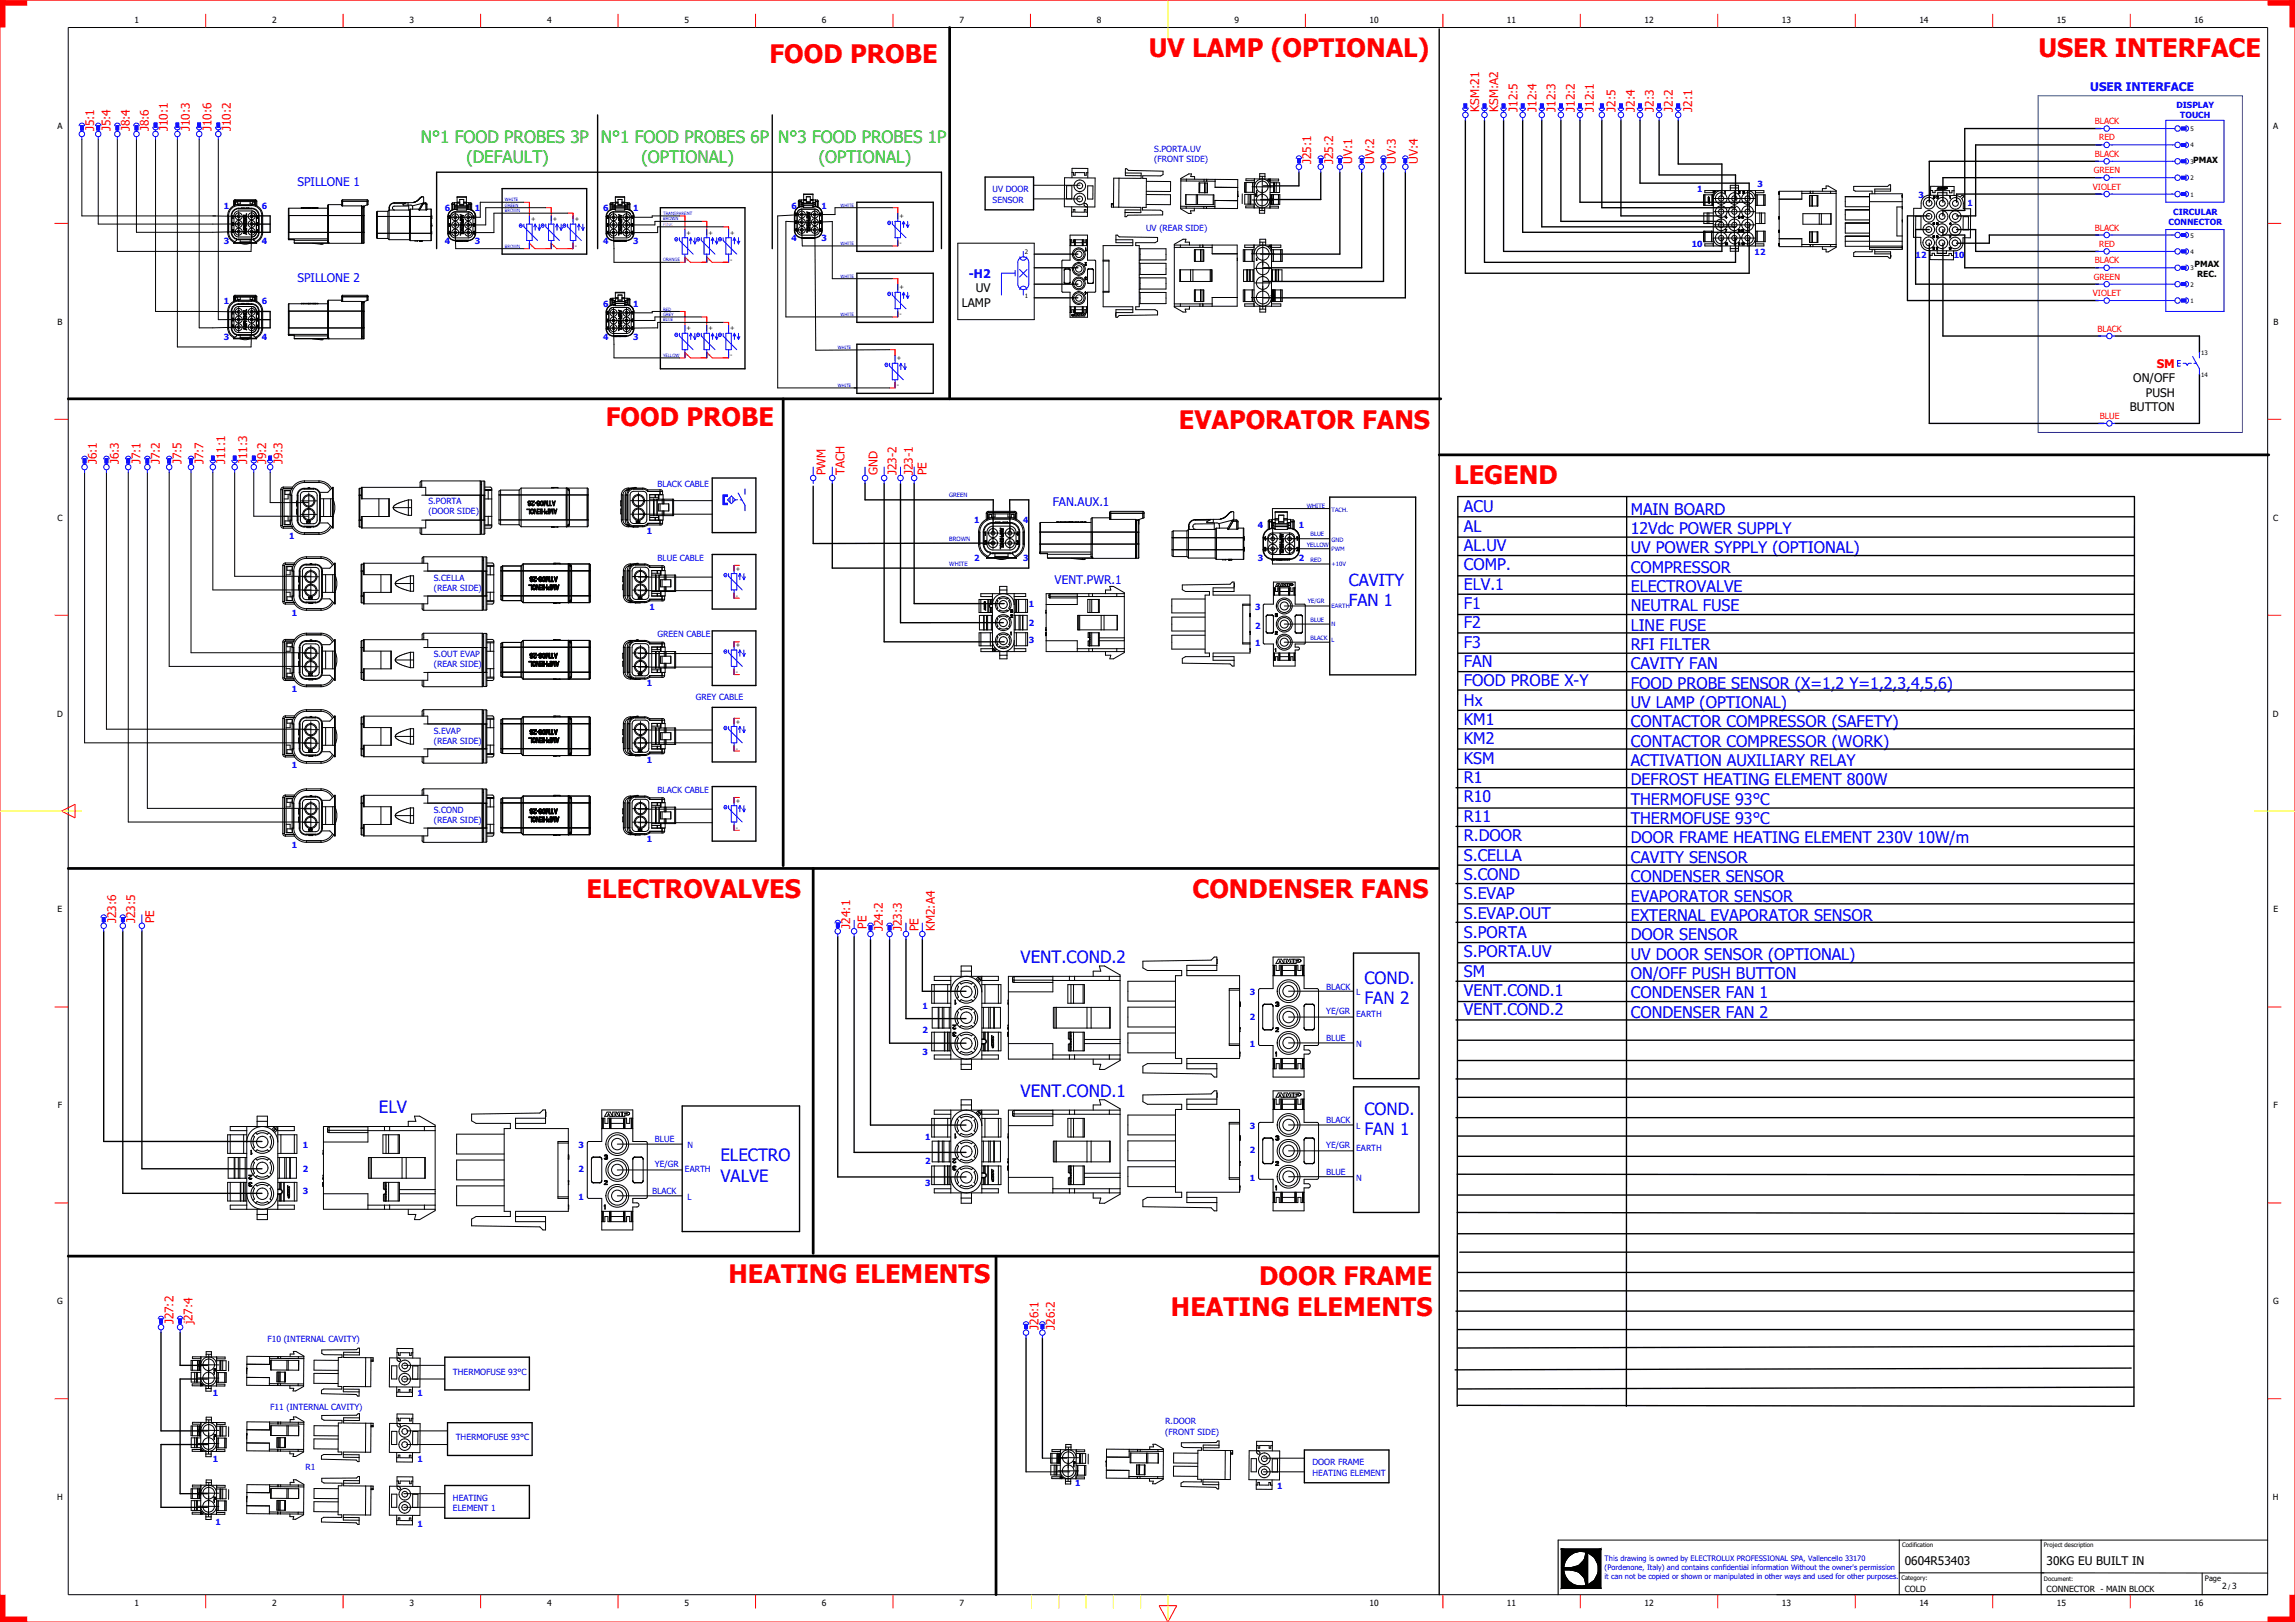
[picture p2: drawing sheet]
<svg xmlns="http://www.w3.org/2000/svg" width="841mm" height="594mm" viewBox="0 0 841 594" stroke-linecap="round" stroke-linejoin="round" font-family="sans-serif">
<defs><g id="words">
<g font-size="9.3" fill="#f00">
<text x="282" y="23">FOOD PROBE</text>
<text x="421" y="21">UV LAMP (OPTIONAL)</text>
<text x="747" y="21">USER INTERFACE</text>
<text x="222" y="156">FOOD PROBE</text>
<text x="432" y="157">EVAPORATOR FANS</text>
<text x="532.9" y="177.2">LEGEND</text>
<text x="215" y="329">ELECTROVALVES</text>
<text x="437" y="329">CONDENSER FANS</text>
<text x="267" y="470">HEATING ELEMENTS</text>
<text x="461.5" y="470.7">DOOR FRAME</text>
<text x="429.1" y="482">HEATING ELEMENTS</text>
</g>
<g font-size="6.2" fill="#00be00">
<text x="154.2" y="52.3">N°1 FOOD PROBES 3P</text>
<text x="220.2" y="52.3">N°1 FOOD PROBES 6P</text>
<text x="285.2" y="52.3">N°3 FOOD PROBES 1P</text>
<text x="170.9" y="59.8">(DEFAULT)</text>
<text x="235.1" y="59.8">(OPTIONAL)</text>
<text x="300.1" y="59.8">(OPTIONAL)</text>
</g>
<g font-size="6.2" fill="#00f">
<text x="374" y="352.8">VENT.COND.2</text>
<text x="500" y="360.3">COND.</text>
<text x="500" y="367.8">FAN 2</text>
<text x="374" y="401.8">VENT.COND.1</text>
<text x="138.9" y="407.8">ELV</text>
<text x="500" y="408.3">COND.</text>
<text x="500" y="415.8">FAN 1</text>
<text x="264" y="425.3">ELECTRO</text>
<text x="264" y="432.8">VALVE</text>
</g>
<g font-size="6.1" fill="#00f">
<text x="494.3" y="214.8">CAVITY</text>
<text x="494.3" y="222.1">FAN 1</text>
</g>
<g font-size="5.9" fill="#00f">
<text x="536.5" y="187.6">ACU</text>
<text x="597.6" y="188.4">MAIN BOARD</text>
<text x="536.5" y="194.7">AL</text>
<text x="597.6" y="195.5">12Vdc POWER SUPPLY</text>
<text x="536.5" y="201.8">AL.UV</text>
<text x="597.6" y="202.6">UV POWER SYPPLY (OPTIONAL)</text>
<text x="536.5" y="208.9">COMP.</text>
<text x="597.6" y="209.7">COMPRESSOR</text>
<text x="536.5" y="215.9">ELV.1</text>
<text x="597.6" y="216.8">ELECTROVALVE</text>
<text x="536.5" y="223">F1</text>
<text x="597.6" y="223.9">NEUTRAL FUSE</text>
<text x="536.5" y="230.1">F2</text>
<text x="597.6" y="231">LINE FUSE</text>
<text x="536.5" y="237.2">F3</text>
<text x="597.6" y="238.1">RFI FILTER</text>
<text x="536.5" y="244.3">FAN</text>
<text x="597.6" y="245.1">CAVITY FAN</text>
<text x="536.5" y="251.4">FOOD PROBE X-Y</text>
<text x="597.6" y="252.2">FOOD PROBE SENSOR (X=1,2 Y=1,2,3,4,5,6)</text>
<text x="536.5" y="258.5">Hx</text>
<text x="597.6" y="259.3">UV LAMP (OPTIONAL)</text>
<text x="536.5" y="265.6">KM1</text>
<text x="597.6" y="266.4">CONTACTOR COMPRESSOR (SAFETY)</text>
<text x="536.5" y="272.7">KM2</text>
<text x="597.6" y="273.5">CONTACTOR COMPRESSOR (WORK)</text>
<text x="536.5" y="279.7">KSM</text>
<text x="597.6" y="280.6">ACTIVATION AUXILIARY RELAY</text>
<text x="536.5" y="286.8">R1</text>
<text x="597.6" y="287.7">DEFROST HEATING ELEMENT 800W</text>
<text x="536.5" y="293.9">R10</text>
<text x="597.6" y="294.8">THERMOFUSE 93°C</text>
<text x="536.5" y="301">R11</text>
<text x="597.6" y="301.8">THERMOFUSE 93°C</text>
<text x="536.5" y="308.1">R.DOOR</text>
<text x="597.6" y="308.9">DOOR FRAME HEATING ELEMENT 230V 10W/m</text>
<text x="536.5" y="315.2">S.CELLA</text>
<text x="597.6" y="316">CAVITY SENSOR</text>
<text x="536.5" y="322.3">S.COND</text>
<text x="597.6" y="323.1">CONDENSER SENSOR</text>
<text x="536.5" y="329.4">S.EVAP</text>
<text x="597.6" y="330.2">EVAPORATOR SENSOR</text>
<text x="536.5" y="336.4">S.EVAP.OUT</text>
<text x="597.6" y="337.3">EXTERNAL EVAPORATOR SENSOR</text>
<text x="536.5" y="343.5">S.PORTA</text>
<text x="597.6" y="344.4">DOOR SENSOR</text>
<text x="536.5" y="350.6">S.PORTA.UV</text>
<text x="597.6" y="351.5">UV DOOR SENSOR (OPTIONAL)</text>
<text x="536.5" y="357.7">SM</text>
<text x="597.6" y="358.5">ON/OFF PUSH BUTTON</text>
<text x="536.5" y="364.8">VENT.COND.1</text>
<text x="597.6" y="365.6">CONDENSER FAN 1</text>
<text x="536.5" y="371.9">VENT.COND.2</text>
<text x="597.6" y="372.7">CONDENSER FAN 2</text>
</g>
<g font-size="4.3" fill="#00f">
<text x="766" y="33.2">USER INTERFACE</text>
<text x="109" y="68.2">SPILLONE 1</text>
<text x="355" y="101.8">-H2</text>
<text x="109" y="103.2">SPILLONE 2</text>
<text x="385.8" y="185.4">FAN.AUX.1</text>
<text x="386.5" y="214.1">VENT.PWR.1</text>
</g>
<g font-size="4.3" fill="#f00">
<text x="542.1" y="41" transform="rotate(-90 542.1 41)">KSM:21</text>
<text x="549.1" y="41" transform="rotate(-90 549.1 41)">KSM:A2</text>
<text x="556.1" y="41" transform="rotate(-90 556.1 41)">J12:5</text>
<text x="563.1" y="41" transform="rotate(-90 563.1 41)">J12:4</text>
<text x="570.1" y="41" transform="rotate(-90 570.1 41)">J12:3</text>
<text x="577.1" y="41" transform="rotate(-90 577.1 41)">J12:2</text>
<text x="584.1" y="41" transform="rotate(-90 584.1 41)">J12:1</text>
<text x="592.1" y="41" transform="rotate(-90 592.1 41)">J2:5</text>
<text x="599.1" y="41" transform="rotate(-90 599.1 41)">J2:4</text>
<text x="606.1" y="41" transform="rotate(-90 606.1 41)">J2:3</text>
<text x="613.1" y="41" transform="rotate(-90 613.1 41)">J2:2</text>
<text x="620.1" y="41" transform="rotate(-90 620.1 41)">J2:1</text>
<text x="34.5" y="48.1" transform="rotate(-90 34.5 48.1)">J5:1</text>
<text x="40.5" y="48.1" transform="rotate(-90 40.5 48.1)">J5:4</text>
<text x="47.5" y="48.1" transform="rotate(-90 47.5 48.1)">J8:4</text>
<text x="54.5" y="48.1" transform="rotate(-90 54.5 48.1)">J8:6</text>
<text x="61.5" y="48.1" transform="rotate(-90 61.5 48.1)">J10:1</text>
<text x="69.5" y="48.1" transform="rotate(-90 69.5 48.1)">J10:3</text>
<text x="77.5" y="48.1" transform="rotate(-90 77.5 48.1)">J10:6</text>
<text x="84.5" y="48.1" transform="rotate(-90 84.5 48.1)">J10:2</text>
<text x="480.5" y="60.1" transform="rotate(-90 480.5 60.1)">J25:1</text>
<text x="488.5" y="60.1" transform="rotate(-90 488.5 60.1)">J25:2</text>
<text x="495.5" y="60.1" transform="rotate(-90 495.5 60.1)">UV:1</text>
<text x="503.5" y="60.1" transform="rotate(-90 503.5 60.1)">UV:2</text>
<text x="511.5" y="60.1" transform="rotate(-90 511.5 60.1)">UV:3</text>
<text x="519.5" y="60.1" transform="rotate(-90 519.5 60.1)">UV:4</text>
<text x="790.4" y="134.8">SM</text>
<text x="35.5" y="170.1" transform="rotate(-90 35.5 170.1)">J6:1</text>
<text x="43.5" y="170.1" transform="rotate(-90 43.5 170.1)">J6:3</text>
<text x="51.5" y="170.1" transform="rotate(-90 51.5 170.1)">J7:1</text>
<text x="58.5" y="170.1" transform="rotate(-90 58.5 170.1)">J7:2</text>
<text x="66.5" y="170.1" transform="rotate(-90 66.5 170.1)">J7:5</text>
<text x="74.5" y="170.1" transform="rotate(-90 74.5 170.1)">J7:7</text>
<text x="82.5" y="170.1" transform="rotate(-90 82.5 170.1)">J11:1</text>
<text x="90.5" y="170.1" transform="rotate(-90 90.5 170.1)">J11:3</text>
<text x="97.5" y="170.1" transform="rotate(-90 97.5 170.1)">J9:2</text>
<text x="103.5" y="170.1" transform="rotate(-90 103.5 170.1)">J9:3</text>
<text x="302.5" y="174.1" transform="rotate(-90 302.5 174.1)">PWM</text>
<text x="309.5" y="174.1" transform="rotate(-90 309.5 174.1)">TACH</text>
<text x="321.5" y="174.1" transform="rotate(-90 321.5 174.1)">GND</text>
<text x="328.5" y="174.1" transform="rotate(-90 328.5 174.1)">J23-2</text>
<text x="334.5" y="174.1" transform="rotate(-90 334.5 174.1)">J23-1</text>
<text x="339.5" y="174.1" transform="rotate(-90 339.5 174.1)">PE</text>
<text x="42.5" y="338.1" transform="rotate(-90 42.5 338.1)">J23:6</text>
<text x="49.5" y="338.1" transform="rotate(-90 49.5 338.1)">J23:5</text>
<text x="56.5" y="338.1" transform="rotate(-90 56.5 338.1)">PE</text>
<text x="311.5" y="340.1" transform="rotate(-90 311.5 340.1)">J24:1</text>
<text x="317.5" y="340.1" transform="rotate(-90 317.5 340.1)">PE</text>
<text x="323.5" y="341.1" transform="rotate(-90 323.5 341.1)">J24:2</text>
<text x="330.5" y="341.1" transform="rotate(-90 330.5 341.1)">J23:3</text>
<text x="336.5" y="341.1" transform="rotate(-90 336.5 341.1)">PE</text>
<text x="342.5" y="341.1" transform="rotate(-90 342.5 341.1)">KM2:A4</text>
<text x="63.5" y="485.1" transform="rotate(-90 63.5 485.1)">J27:2</text>
<text x="70.5" y="485.1" transform="rotate(-90 70.5 485.1)">j27:4</text>
<text x="380.5" y="487.1" transform="rotate(-90 380.5 487.1)">J26:1</text>
<text x="386.5" y="487.1" transform="rotate(-90 386.5 487.1)">J26:2</text>
</g>
<g font-size="4.3">
<text x="357.6" y="107.1">UV</text>
<text x="352.5" y="112.3">LAMP</text>
<text x="781.8" y="140.1">ON/OFF</text>
<text x="786.4" y="145.3">PUSH</text>
<text x="780.5" y="150.6">BUTTON</text>
<text x="698" y="573.1">0604R53403</text>
<text x="750" y="573.1">30KG EU BUILT IN</text>
</g>
<g font-size="3.1">
<text x="49.3" y="8.3">1</text>
<text x="99.7" y="8.3">2</text>
<text x="150.1" y="8.3">3</text>
<text x="200.5" y="8.3">4</text>
<text x="250.8" y="8.3">5</text>
<text x="301.2" y="8.3">6</text>
<text x="351.6" y="8.3">7</text>
<text x="402" y="8.3">8</text>
<text x="452.3" y="8.3">9</text>
<text x="501.9" y="8.3">10</text>
<text x="552.2" y="8.3">11</text>
<text x="602.6" y="8.3">12</text>
<text x="653" y="8.3">13</text>
<text x="703.4" y="8.3">14</text>
<text x="753.7" y="8.3">15</text>
<text x="804.1" y="8.3">16</text>
<text x="21.1" y="47.2">A</text>
<text x="833.1" y="47.2">A</text>
<text x="803.7" y="59.8">PMAX</text>
<text x="804.2" y="97.8">PMAX</text>
<text x="805.1" y="101.6">REC.</text>
<text x="21.1" y="118.9">B</text>
<text x="833.1" y="118.9">B</text>
<text x="21.1" y="190.7">C</text>
<text x="833.1" y="190.7">C</text>
<text x="20.9" y="262.4">D</text>
<text x="832.9" y="262.4">D</text>
<text x="21.1" y="334.2">E</text>
<text x="833.1" y="334.2">E</text>
<text x="21.2" y="405.9">F</text>
<text x="833.2" y="405.9">F</text>
<text x="21" y="477.7">G</text>
<text x="833" y="477.7">G</text>
<text x="21" y="549.4">H</text>
<text x="833" y="549.4">H</text>
<text x="698" y="583.1">COLD</text>
<text x="750" y="583.1">CONNECTOR - MAIN BLOCK</text>
<text x="814.3" y="582.1">2</text>
<text x="818" y="582.1">3</text>
<text x="49.3" y="588.3">1</text>
<text x="99.7" y="588.3">2</text>
<text x="150.1" y="588.3">3</text>
<text x="200.5" y="588.3">4</text>
<text x="250.8" y="588.3">5</text>
<text x="301.2" y="588.3">6</text>
<text x="351.6" y="588.3">7</text>
<text x="501.9" y="588.3">10</text>
<text x="552.2" y="588.3">11</text>
<text x="602.6" y="588.3">12</text>
<text x="653" y="588.3">13</text>
<text x="703.4" y="588.3">14</text>
<text x="753.7" y="588.3">15</text>
<text x="804.1" y="588.3">16</text>
</g>
<g font-size="3.1" fill="#00f">
<text x="797.6" y="39.6">DISPLAY</text>
<text x="799" y="43.4">TOUCH</text>
<text x="423" y="55.7">S.PORTA.UV</text>
<text x="423" y="59.4">(FRONT SIDE)</text>
<text x="363.8" y="70.5">UV DOOR</text>
<text x="622" y="70.4">1</text>
<text x="644" y="68.4">3</text>
<text x="82" y="76.4">1</text>
<text x="96" y="76.4">6</text>
<text x="163" y="77.4">6</text>
<text x="174" y="77.4">1</text>
<text x="221" y="77.4">6</text>
<text x="232" y="77.4">1</text>
<text x="290" y="76.4">6</text>
<text x="301" y="76.4">1</text>
<text x="363.8" y="74.2">SENSOR</text>
<text x="703" y="72.4">3</text>
<text x="721" y="75.4">1</text>
<text x="794.6" y="82.4">CONNECTOR</text>
<text x="796.3" y="78.6">CIRCULAR</text>
<text x="82" y="89.4">3</text>
<text x="96" y="89.4">4</text>
<text x="163" y="89.4">4</text>
<text x="174" y="89.4">3</text>
<text x="221" y="89.4">4</text>
<text x="232" y="89.4">3</text>
<text x="290" y="88.4">4</text>
<text x="301" y="88.4">3</text>
<text x="420" y="84.4">UV (REAR SIDE)</text>
<text x="620" y="90.4">10</text>
<text x="643" y="93.4">12</text>
<text x="702" y="94.4">12</text>
<text x="716" y="94.4">10</text>
<text x="82" y="111.4">1</text>
<text x="96" y="111.4">6</text>
<text x="221" y="112.4">6</text>
<text x="232" y="112.4">1</text>
<text x="82" y="124.4">3</text>
<text x="96" y="124.4">4</text>
<text x="221" y="124.4">4</text>
<text x="232" y="124.4">3</text>
<text x="241" y="178.4">BLACK CABLE</text>
<text x="157" y="184.7">S.PORTA</text>
<text x="157" y="188.4">(DOOR SIDE)</text>
<text x="357" y="191.4">1</text>
<text x="375" y="191.4">4</text>
<text x="106" y="197.4">1</text>
<text x="237" y="195.4">1</text>
<text x="461" y="193.4">4</text>
<text x="476" y="193.4">1</text>
<text x="241" y="205.4">BLUE CABLE</text>
<text x="357" y="205.4">2</text>
<text x="375" y="205.4">3</text>
<text x="461" y="205.4">3</text>
<text x="476" y="205.4">2</text>
<text x="159" y="212.7">S.CELLA</text>
<text x="159" y="216.4">(REAR SIDE)</text>
<text x="107" y="225.4">1</text>
<text x="238" y="223.4">1</text>
<text x="377" y="222.4">1</text>
<text x="460" y="223.4">3</text>
<text x="241" y="233.4">GREEN CABLE</text>
<text x="377" y="229.4">2</text>
<text x="460" y="230.4">2</text>
<text x="377" y="235.4">3</text>
<text x="460" y="236.4">1</text>
<text x="159" y="240.7">S.OUT EVAP</text>
<text x="159" y="244.4">(REAR SIDE)</text>
<text x="237" y="251.4">1</text>
<text x="107" y="253.4">1</text>
<text x="255" y="256.4">GREY CABLE</text>
<text x="159" y="268.7">S.EVAP</text>
<text x="159" y="272.4">(REAR SIDE)</text>
<text x="107" y="281.4">1</text>
<text x="237" y="279.4">1</text>
<text x="241" y="290.4">BLACK CABLE</text>
<text x="159" y="297.7">S.COND</text>
<text x="159" y="301.4">(REAR SIDE)</text>
<text x="107" y="310.4">1</text>
<text x="237" y="308.4">1</text>
<text x="458" y="364.4">3</text>
<text x="486" y="362.4">BLACK</text>
<text x="497" y="364.4">L</text>
<text x="338" y="369.4">1</text>
<text x="486" y="371.4">YE/GR</text>
<text x="458" y="373.4">2</text>
<text x="497" y="372.4">EARTH</text>
<text x="338" y="378.4">2</text>
<text x="458" y="383.4">1</text>
<text x="486" y="381.4">BLUE</text>
<text x="497" y="383.4">N</text>
<text x="338" y="386.4">3</text>
<text x="458" y="413.4">3</text>
<text x="486" y="411.4">BLACK</text>
<text x="497" y="413.4">L</text>
<text x="240" y="418.4">BLUE</text>
<text x="339" y="417.4">1</text>
<text x="111" y="420.4">1</text>
<text x="212" y="420.4">3</text>
<text x="252" y="420.4">N</text>
<text x="458" y="422.4">2</text>
<text x="486" y="420.4">YE/GR</text>
<text x="497" y="421.4">EARTH</text>
<text x="111" y="429.4">2</text>
<text x="212" y="429.4">2</text>
<text x="240" y="427.4">YE/GR</text>
<text x="251" y="429.4">EARTH</text>
<text x="339" y="426.4">2</text>
<text x="486" y="430.4">BLUE</text>
<text x="111" y="437.4">3</text>
<text x="239" y="437.4">BLACK</text>
<text x="339" y="434.4">3</text>
<text x="458" y="432.4">1</text>
<text x="497" y="432.4">N</text>
<text x="212" y="439.4">1</text>
<text x="252" y="439.4">L</text>
<text x="98" y="491.4">F10 (INTERNAL CAVITY)</text>
<text x="166" y="503.4">THERMOFUSE 93°C</text>
<text x="78" y="511.4">1</text>
<text x="153" y="511.4">1</text>
<text x="99" y="516.4">F11 (INTERNAL CAVITY)</text>
<text x="427" y="521.7">R.DOOR</text>
<text x="167" y="527.4">THERMOFUSE 93°C</text>
<text x="427" y="525.4">(FRONT SIDE)</text>
<text x="78" y="535.4">1</text>
<text x="112" y="538.4">R1</text>
<text x="153" y="535.4">1</text>
<text x="481" y="536.7">DOOR FRAME</text>
<text x="394" y="544.4">1</text>
<text x="468" y="545.4">1</text>
<text x="481" y="540.4">HEATING ELEMENT</text>
<text x="166" y="549.7">HEATING</text>
<text x="166" y="553.4">ELEMENT 1</text>
<text x="79" y="558.4">1</text>
<text x="153" y="559.4">1</text>
</g>
<g font-size="3.1" fill="#f00">
<text x="767.7" y="45.4">BLACK</text>
<text x="769.2" y="51.4">RED</text>
<text x="767.7" y="57.4">BLACK</text>
<text x="767.4" y="63.5">GREEN</text>
<text x="767" y="69.5">VIOLET</text>
<text x="767.7" y="84.5">BLACK</text>
<text x="769.2" y="90.4">RED</text>
<text x="767.7" y="96.4">BLACK</text>
<text x="767.4" y="102.5">GREEN</text>
<text x="767" y="108.5">VIOLET</text>
<text x="768.7" y="121.5">BLACK</text>
<text x="769.6" y="153.5">BLUE</text>
</g>
<text font-size="2.8" x="808" y="579.1">Page</text>
<g font-size="2.7" fill="#00f">
<text x="588" y="571.9">This drawing is owned by ELECTROLUX PROFESSIONAL SPA, Vallencello 33170</text>
<text x="588" y="575.2">(Pordenone, Italy) and contains confidential information Without the owner's permission</text>
<text x="588" y="578.5">it can not be copied or shown or manipulated in other ways and used for other purposes.</text>
</g>
<g font-size="2.2">
<text x="802.7" y="48">5</text>
<text x="802.7" y="54">4</text>
<text x="802.7" y="60">3</text>
<text x="802.7" y="66">2</text>
<text x="802.7" y="72">1</text>
<text x="194.6" y="81">+</text>
<text x="202.6" y="81">+</text>
<text x="210.6" y="81">+</text>
<text x="329.6" y="80">+</text>
<text x="251.6" y="86">+</text>
<text x="259.6" y="86">+</text>
<text x="267.6" y="86">+</text>
<text x="329.6" y="89.9">-</text>
<text x="802.7" y="87">5</text>
<text x="194.6" y="90.9">-</text>
<text x="202.6" y="90.9">-</text>
<text x="210.6" y="90.9">-</text>
<text x="251.6" y="95.9">-</text>
<text x="259.6" y="95.9">-</text>
<text x="267.6" y="95.9">-</text>
<text x="375.6" y="92.9">2</text>
<text x="802.7" y="93">4</text>
<text x="802.7" y="99">3</text>
<text x="329.6" y="106">+</text>
<text x="802.7" y="105">2</text>
<text x="375.6" y="109">1</text>
<text x="802.7" y="111">1</text>
<text x="329.6" y="115.9">-</text>
<text x="251.6" y="121">+</text>
<text x="259.6" y="121">+</text>
<text x="267.6" y="121">+</text>
<text x="251.6" y="130.9">-</text>
<text x="259.6" y="130.9">-</text>
<text x="267.6" y="130.9">-</text>
<text x="806.6" y="130">13</text>
<text x="328.6" y="132">+</text>
<text x="806.6" y="137.9">14</text>
<text x="328.6" y="141.9">-</text>
<text x="269.6" y="209">+</text>
<text x="269.6" y="218.9">-</text>
<text x="269.6" y="237">+</text>
<text x="269.6" y="246.9">-</text>
<text x="269.6" y="265">+</text>
<text x="269.6" y="274.9">-</text>
<text x="269.6" y="294">+</text>
<text x="269.6" y="303.9">-</text>
<text x="697" y="566.8">Codification</text>
<text x="749" y="566.8">Project description</text>
<text x="696.8" y="578.8">Category:</text>
<text x="749" y="579.1">Document:</text>
<text x="816.6" y="582.1">/</text>
</g>
<g font-size="2.2" fill="#00f">
<text x="347.9" y="182.1">GREEN</text>
<text x="478.9" y="186.1">WHITE</text>
<text x="488" y="187.5">TACH.</text>
<text x="480.3" y="196.3">BLUE</text>
<text x="347.9" y="198.1">BROWN</text>
<text x="478.9" y="200.5">YELLOW</text>
<text x="488" y="198.4">GND</text>
<text x="488" y="201.9">PWM</text>
<text x="347.9" y="207.1">WHITE</text>
<text x="480.3" y="205.8">RED</text>
<text x="488" y="207.2">+10V</text>
<text x="479.3" y="220.8">YE/GR</text>
<text x="480.3" y="227.8">BLUE</text>
<text x="488" y="222.5">EARTH</text>
<text x="488" y="229.2">N</text>
<text x="480.3" y="234.5">BLACK</text>
<text x="488" y="235.2">L</text>
</g>
<g font-size="1.6" fill="#00f">
<text x="185" y="73.7">WHITE</text>
<text x="185" y="75.7">GREEN</text>
<text x="185" y="77.7">BROWN</text>
<text x="308" y="75.7">WHITE</text>
<text x="243" y="78.7">TRANSPARENT</text>
<text x="243" y="80.7">BROWN</text>
<text x="308" y="89.7">WHITE</text>
<text x="185" y="90.7">BROWN</text>
<text x="243" y="95.7">ORANGE</text>
<text x="308" y="101.7">WHITE</text>
<text x="243" y="113.7">RED</text>
<text x="243" y="115.7">GREY</text>
<text x="243" y="117.7">BLUE</text>
<text x="308" y="115.7">WHITE</text>
<text x="243" y="130.7">YELLOW</text>
<text x="307" y="127.7">WHITE</text>
<text x="307" y="141.7">WHITE</text>
</g>
<text font-size="1.6" fill="#f0f" x="243" y="82.7">PINK</text>
</g></defs>
<g fill="none" stroke="#000" stroke-width=".37">
<path d="M25 10.1h806v574h-806zM30 51.1v28h49M36 51.1v31l51.5-.1M43 51.1v41h49l.2-7.3M50 51.1v34l37.5-.3M57 51.1v63l30.5 .1M65 51.1v76h27l.2-7.3M73 51.1v69l14.5-.3M80 51.1v66l7.5-.1M78 79.1l9.5 .1M83.4 78.9h.4M83.4 78.9v6.2"/>
<path d="M83.8 78.9v6.2M84.7 78.9h.2M84.7 78.9v6.2M84.9 78.9v6.2M85.3 79l.1 1zM85.6 73.7h.3M85.6 73.7v1.7M85.8 79.2h3.3M85.9 73.7v1.7M86.1 73.2l-.5 .5M86.1 73.5l-.2 .2M86.1 73.5h7.5"/>
<path d="M86.1 73.2v.3M86.1 73.2h7.5M86.3 73.8h7.1v1.2h-7.1zM86.3 74.7h.1M86.3 75l.1-1h.7v1M87.4 75.3h4.9M87.4 76.5l-1.5 .5-.7 .9-.3 1M87.4 76.3l-1.1 .2-1 .8-.6 1.6M87.4 75.3v-.3a4 4 0 0 0-4 3.9M87.4 75.3a3.7 3.7 0 0 0-3.6 3.6M87.4 76.5h4.9M87.4 76.3v.2"/>
<path d="M87.4 76.3h4.9M87.5 77.6v8.9M88 73.8v.9h-.9M88.5 76.3h1M89.2 78.8h1.1l.1-.5v.6zM89.4 79.4l.5-.2 .4 .3-.5 .4-.4-.2zM90.2 76.3h1M90.3 79.5h.1M90.6 79.2h3.3M91.7 73.8v.9h.9M92.2 77.6v8.9M92.3 77.3l1.2 .5 .5 1.1-.1 6.7-.8 1-.8 .2"/>
<path d="M92.3 77.3l.8 .2 .8 1v6.6l-.4 1.2-1.2 .5M92.3 76.5l1.5 .5 .7 .9 .3 1M92.3 76.3l1.2 .2 .9 .8 .6 1.6M92.3 75.3v-.3a4 4 0 0 1 4 3.9M92.3 75.3a3.7 3.7 0 0 1 3.6 3.6M92.3 77.3h-5.3l-1 .8-.3 .8v6.2l.5 1.2 1.2 .5h4.9M92.3 76.3v.2M92.6 75v-1h.7l.1 1M93.4 74.7h.1M93.6 73.2l.5 .5M93.6 73.5l.2 .2M93.6 73.2v.3"/>
<path d="M93.8 73.7v1.7M93.8 73.7h.3M94.1 73.7v1.7M94.2 79.7l.1 .2M94.2 79.7h.1M94.2 79.1l-.1 .7 .2 .2M94.2 79.2l-.1 .3M94.2 79.6v.1M94.3 79.9h.1M94.3 79.5l-.1 .1M94.3 79.2h-.1M94.3 79.1l.2 .1"/>
<path d="M94.3 79.5h.1M94.3 79.1v.1M94.3 79.4h.1M94.3 79.4l-.2 .1M94.3 79h.1M94.3 79l-.1 .1M94.4 79l.2 .1M94.4 79.4l.2 .1M94.4 79.5h.1M94.5 79.9h-.1M94.5 79.5v.1M94.5 79.2h.1"/>
<path d="M94.5 79.6l.1 .1M94.6 79.7h.1M94.6 79.7l-.1 .2M94.6 79.5l-.2 .5M94.8 78.9v6.2M94.8 78.9h.2M95 78.9v6.2M95.9 78.9v6.2M95.9 78.9h.4M96.3 78.9v6.2M105.7 78.9l27.7 .1M105.9 76.3l-.2 .2v11.1"/>
<path d="M105.9 76.3v11.2M105.9 76.3h14.1M110.4 76.3h1.6M110.5 76.1v.2M110.6 76.1v.2M110.7 76.1v.2M111.1 76.1v.2M111.2 76.1v.2M111.4 76.1v.2M111.6 76.1v.2M111.7 76.1v.2M112.1 76.3h4.5"/>
<path d="M112.2 76.1v.2M112.5 76.1v.2M112.6 76.1v.2M112.8 76.1v.2M112.9 76.1v.2M113.1 76.1v.2M113.3 76.1v.2M113.4 76.1v.2M113.5 76.1v.2M113.6 76.1v.2M113.7 76.1v.2M113.8 76.1v.2"/>
<path d="M114.2 76.1v.2M114.3 76.1v.2M114.5 76.1v.2M114.6 76.1v.2M114.8 76.1v.2M114.9 76.1v.2M115 76.1v.2M115.1 76.1v.2M115.2 76.1v.2M115.3 76.1v.2M115.4 76.1v.2M115.5 76.1v.2"/>
<path d="M115.6 76.1v.2M115.7 76.1v.2M115.8 76.1v.2M116.1 76.1v.2M116.2 76.1v.2M116.3 76.1v.2M120.4 75l-.4 .3 .1 13.4M120.4 75v13.8M120.4 75h4.8M125.2 73.7h9.7M125.2 75.3h.1M125.3 75.3v.1"/>
<path d="M125.3 75.4h.1M125.4 75.4h.1M125.5 73.2l-.3 .3v1.8M125.5 73.2v2.2M125.5 73.2h9.1M125.5 75.4h7M132.5 75.4v13.7M132.5 75.4l.1 .1M132.6 75.5h.1M132.6 75.5l-.1 13.6M132.6 76.3h.2M132.8 75.7h-.2"/>
<path d="M133.3 75.6l.1 .2M133.3 75.6l.1 .1M133.3 75.6h-.5v13.5h.5M133.3 75.6v13.5M133.3 75.9h.1M133.3 75.5l.1 .2M133.4 75.7l-.1 13.4M134.6 73.2l.3 .3v1.4l-.3 .2M134.6 73.2v1.9M134.6 75.1l-1.5 .5M138.3 77.4l-.3 .2v9.5l.3 .2M138.3 77.4v9.9"/>
<path d="M138.3 77.4h3.8M142.1 77.4v9.9M142.6 76.1h.1M142.6 76.1v11.7M142.7 76.1v.9M144.4 74.3l-1.3 .5-.5 1.3M144.4 74.3v.1M144.4 74.4l-1.2 .5-.5 1.2M148.8 74.2l-4.4 .1M148.8 74.4h-4.4M149.5 74.2v.9h-1.8l1.1-.9M149.5 74.2h-.7"/>
<path d="M149.8 75.5h-5.4a.72 .72 0 0 0-.6 .8 .72 .72 0 0 0 .8 .6M150.1 77l-7.5-.1-.5 .5M150.1 76.9v10.9M150.4 76.6l-.3 .3M150.4 76.6v11.5M151.2 76.6l-.2-1.3-1.2-.2v1.9M151.7 74.1l-2.2 .1M151.7 74.1h.1M152.3 74l-.6 .1M152.3 73.9v.1M152.4 73.9h-.1M152.5 73.8l-.1 .1"/>
<path d="M152.6 73.8h-.1M152.6 73.7v.1M152.9 73.6l-.3 .1M152.9 73.6h.1M153.3 73.2l-.4 .4M153.3 73.2h.1M153.5 76.7v.1M153.5 76.8h.1M153.5 76.8l.1 .1M153.6 76.6h-3.2M153.6 76.9h.1M153.6 72.9l-.2 .3"/>
<path d="M153.7 76.9h2.4M153.7 72.9h-.1M153.9 72.6l-.2 .3M154 72.5v.1M154.3 72.3l-.3 .2M154.3 72.2v.1M154.6 72.1l-.3 .1M154.7 72.1l.5 .2v2M154.7 72.1h-.1M154.7 74.5l.5 .1M154.7 74.5l-1.2 2.2M154.8 74.5l-3.7 .9"/>
<path d="M155.1 74.6l-1.4 2.4M155.2 74.6h.7M155.2 74.3l-.5 .2M155.2 74.3h.7M155.2 74.3v.3M155.9 74.6l.2 .2M155.9 74.3l.6 .5M155.9 74.3v.3M156.1 74.8h.4M156.1 74.8v2.1M156.3 76.9h-.2M156.3 76.9h.1"/>
<path d="M156.4 76.8l-.1 .1M156.4 76.8h.1M156.5 76.8h-.1M156.5 76.6h1.4M156.5 74.8v1.9M157.9 76.6v11.5M158.1 79.1h.1M158.1 79.6h.1M158.1 79.9h.1M158.1 79.5h.1M158.1 79.3h.1M158.1 79.8h.1"/>
<path d="M158.1 79v1M158.2 79.2l-20.2 .1M164.1 79.3h.1M164.1 79.3v6.2M164.2 79.3v6.2M164.4 79.7h.1M164.4 79.7l.1 .2M164.5 79.3l-.1 .2M164.5 79.2v.1M164.5 79.6l-.1 .1M164.5 79.2h.1M164.5 79.9h.1"/>
<path d="M164.5 79.5v.1M164.6 79.1h.1M164.6 79.9h.1M164.6 79.5h.1M164.6 79.1l-.1 .1M164.6 79.5h-.1M164.6 79l-.2 .8 .4 .2M164.6 79h.1M164.7 79l.2 .2M164.7 79.1v.1M164.7 79.5h.1M164.7 79.2h.1"/>
<path d="M164.8 79.9h-.1M164.8 79.5v.1M164.8 79.2v.1M164.8 79.6l.1 .1M164.8 79.3h.1M164.9 79.5h-.5M164.9 79.7h.1M164.9 79.5v.4M164.9 79.9l-.1 .1M164.9 79.7l-.1 .2M164.9 79.2v.1M165.2 79.6h3.3"/>
<path d="M165.6 74.8h1M165.9 74.3l-.3 .3v2.3M165.9 74.3v2.6M165.9 74.3h.7M166.6 75.8h.5M166.6 75.1h.9M166.8 76.7h.6M166.8 76.7l-1.1 .3-.9 .7-.6 1.6M166.8 77.6l-.9 .2-.7 1-.1 6.7M166.8 76.6l-1.2 .3-.9 .7-.6 1.7M166.8 76.6v.1M166.8 77.6h4.8"/>
<path d="M166.8 76.6h.6M166.8 77.6l-1.2 .5-.5 1.2M166.8 77.9v8.9M167.1 75.1v1.5M167.5 72.1h3.4v4.8h-3.5zM167.5 75.5h3.4M167.5 76.1h3.4M167.5 74.1h1M167.5 74.2h-.9v2.4M167.5 74.4h1M167.5 72.3h3.4M168.5 73.1h1.4v2.1h-1.4z"/>
<path d="M168.5 73.1h1.4M168.5 74.9h1.4M168.7 78.6l1.2 .5-1.2 .4 .3-.3v-.4zM169.2 78.9l.5 .1-.5 .2zM169.9 74.1h1M169.9 74.4h1M170.9 74.2h.9l.1 2.4M171 76.7h.6M171 76.6h.6M171.3 75.8h.5M171.3 75.1v1.5M171.6 77.9v8.9"/>
<path d="M171.6 76.7l1.1 .3 .9 .7 .6 1.6M171.6 76.6l1.2 .3 .9 .7 .6 1.7M171.6 76.6v.1M171.6 77.6l1.2 .5 .5 1.2v6.2l-.5 1.1-1.2 .5h-5.3l-1-.8-.2-.8M171.6 77.6l.8 .2 .6 .5M171.8 75.1h-.9M171.9 74.8h.9M171.9 74.3h.6M172.5 76.7l1.3 1 .5 1.6M172.5 74.3l.3 .3v2.3M172.5 74.3v2.6M173.6 79l.1 1z"/>
<path d="M174.2 79.3h.1M174.2 79.3v6.2M174.3 79.3v6.2M192 74.1h-16v5.5h-7.3l1 .1-1 .3 1 .4-1 .1h1.2l-1.1-.4 1.1-.5M200 76.1h-22v6.3h-9.3l.5-.2v-.5l-.5-.1h1.2l-.5 .1v.5l.5 .2M208 78.1h-27v7.1h-11.1M222.1 79.3h.1M222.1 79.3v6.2M222.2 79.3v6.2M222.4 79.7l.3 .2M222.4 79.7h.1M222.5 79.3l-.1 .2"/>
<path d="M222.5 79.2v.1M222.5 79.6l-.1 .1M222.6 79l-.2 .8 .4 .2M222.6 79h.1M222.7 79l.2 .2M222.7 79.1l-.2 .1M222.7 79.1v.1M222.7 79.5l-.2 .1M222.7 79.5h.1M222.7 79.2h.1M222.8 79.9h-.1M222.8 79.5v.1"/>
<path d="M222.8 79.2v.1M222.8 79.6l.1 .1M222.8 79.3h.1M222.9 79.5h-.5M222.9 79.7h.1M222.9 79.5v.4M222.9 79.9l-.1 .1M222.9 79.7l-.1 .2M222.9 79.2v.1M223.2 79.6h3.3M223.6 74.8h1M223.9 74.3l-.3 .3v2.3"/>
<path d="M223.9 74.3h.7M223.9 74.3v2.6M224.6 75.8h.5M224.6 75.1h.9M224.8 76.7h.6M224.8 76.7l-1.1 .3-.9 .7-.6 1.6M224.8 77.6l-.9 .2-.7 1-.1 6.7M224.8 76.6l-1.2 .3-.9 .7-.6 1.7M224.8 77.6h4.8l.8 .2 .6 .5M224.8 76.6h.6M224.8 76.6v.1M224.8 77.6l-1.2 .5-.5 1.2"/>
<path d="M224.8 77.9v8.9M225.1 75.1v1.5M225.5 72.1h3.4v4.8h-3.5zM225.5 75.5h3.4M225.5 76.1h3.4M225.5 74.1h1M225.5 74.4h1M225.5 74.2h-.9v2.4M225.5 72.3h3.4M226.5 73.1h1.4v2.1h-1.4zM226.5 73.1h1.4M226.5 74.9h1.4"/>
<path d="M226.7 78.6l1.2 .5-1.2 .4 .3-.3v-.4zM227.2 78.9l.5 .1-.5 .2zM227.9 74.1h1M227.9 74.4h1M228.9 74.2h.9l.1 2.4M229 76.7h.6M229 76.6h.6M229.3 75.8h.5M229.3 75.1v1.5M229.6 77.9v8.9M229.6 76.7l1.1 .3 .9 .7 .6 1.6M229.6 76.6l1.2 .3 .9 .7 .6 1.7"/>
<path d="M229.6 76.6v.1M229.6 77.6l1.2 .5 .5 1.2v6.2l-.5 1.1-1.2 .5h-5.3l-1-.8-.2-.8M229.8 75.1h-.9M229.9 74.8h.9M229.9 74.3h.6M230.5 76.7l1.3 1 .5 1.6M230.5 74.3l.3 .3v2.3M230.5 74.3v2.6M231.6 79l.1 1zM232.2 79.3h.1M232.2 79.3v6.2M232.3 79.3v6.2"/>
<path d="M249 79.1h-10v.5h-12.3l1 .1-1 .3 1 .4-1 .1h1.2l-1.1-.4 1.1-.5M291.1 78.3h.1M291.1 78.3v6.2M291.2 78.3v6.2M291.4 78.2l.1 .8 .4-.1v-.4M291.4 78.2h.5M291.4 78.7h.1M291.4 78.7l.1 .2M291.5 78.3l-.1 .2h.5M291.5 78.9h.1M291.5 78.9h.3M291.7 78.1v.1"/>
<path d="M291.7 78.1l-.2 .2M291.7 78.2h.1M291.8 78.2v.1M291.8 78.9h.1M291.8 78.6l-.4 .1M291.8 78.6h.1M291.8 78.3h.1M291.8 78.6l.1 .1M291.9 78.7h.1M291.9 78.5h.1M291.9 78.7l-.1 .2M291.9 78.2v.1"/>
<path d="M292.2 78.6h3.3M292.6 73.8h1M292.9 73.3l-.3 .3v2.3M292.9 73.3v2.6M292.9 73.3h.7v2.3M293.6 74.1h.9M293.6 74.8h.5M293.8 75.7h.6M293.8 75.7l-1.1 .3-.9 .7-.6 1.6M293.8 76.6l-1.2 .5-.5 1.2 .1 6.6 .7 1 .9 .2h4.8l.9-.2 .6-.6 .2-.8v-6.7l-.8-1-.9-.2M293.8 75.6l-1.7 .6-.7 .9-.3 1.2M293.8 75.6h.6v.3h3.6v-.3h.6"/>
<path d="M293.8 76.6h4.8M293.8 75.6v.1M293.8 76.6l-.8 .2-.8 1.1-.1 6.6 .3 .9M293.8 76.9v8.9M293.8 78.6l-8.8 .5v63h41M294.1 74.1v1.5M294.5 73.1h1M294.5 75.9v-4.8h3.4v4.8M294.5 73.2h-.9v2.4M294.5 75.1h3.4M294.5 73.4h1M294.5 74.5h3.4"/>
<path d="M294.5 71.3h3.4M295.5 73.9h1.4M295.5 72.1h1.4v2.1h-1.4zM295.7 79.7h1.2l-.1 .6-.5 .1-.2-.6zM295.7 77.6l1.2 .5-1.2 .4 .3-.3v-.4zM296.2 77.9l.5 .1-.5 .2zM296.9 73.1h1M296.9 73.4h1M297.9 73.2h.9l.1 2.4M298 75.7h.6M298.3 74.8h.5M298.3 74.1v1.5"/>
<path d="M298.6 76.9v8.9M298.6 75.7l1.1 .3 .9 .7 .6 1.6M298.6 75.6l1.7 .6 .7 .9 .3 1.2M298.6 75.6v.1M298.6 76.6l.8 .2 .6 .5M298.8 74.1h-.9M298.9 73.8h.9M298.9 73.3h.6M299.5 75.7l1.3 1 .5 1.6M299.5 73.3l.3 .3v2.3M299.5 73.3v2.6M300.6 78l.1 1z"/>
<path d="M301.2 78.3h.1M301.2 78.3v6.2M301.3 78.3v6.2M327 76.1h-21v2.5h-10.3l1 .1-1 .3 1 .4-1 .1h1.2l-1.1-.4 1.1-.5M378.8 67.8h17M378.8 72.8h17M390.1 65.1l11.2 .1-.1 10.6-11.2-.1zM390.9 68h1.9v4.8h-2zM392.7 77.7h.6v-1h.6v1h3.5v-1l.5 .1v.9h.6M392.7 75.7v2M392.8 63.2h.6v1h.6v-1h3.5v1h.5l.1-1h.5M397.4 74.6h.7l.4 .6-.1 .4-.5 .2-.5-.5z"/>
<path d="M398.5 75.8v3.5l-5.8-.1v-1.5M398.6 68.1h1.9v4.8h-1.9zM398.6 63.2v-1.5h-5.7l-.1 3.4M398.6 63.2v2M407.3 74.7h.8M407.3 74.7v.3M407.3 75v.9h.8M407.3 75h.8M408.1 75.9h1.9M408.1 74.6l-.8 .1M410 75.9l8.1 .1v1.9l-5.8-.1M410.1 65.3l-.1 10.6"/>
<path d="M412.4 63.4h5.8v1.9h-10.1v10.6M418.2 64.4l-5.8-.1v-2.5h.5l.6 .6 12.7 .3v1.3l-.8 .4h-6.6v.9l1.3 .1-.1 10.6h-1.3v.9l6.6 .1 .8 .5v1.2l-12.8 .1-.6 .6h-.4v-2.5h5.8M420.1 71.2l8.8 .1v3.7l-8.9-.1M420.1 66.4l8.9 .1-.1 3.6h-8.8M432.7 76.2v.3l2.8 1.7h1l-.2-1h1.4v-.9M432.7 75.5l12.5 .1M432.7 66.3l12.6 .1M432.7 65.6v10.6M432.7 65.6v-.3l3-1.6h.9l-.2 1h1.4v.9M432.7 65.6l20.9 .2-.1 10.6-20.8-.2M434.6 74.9l10 .1M434.6 71.3v3.6"/>
<path d="M434.6 71.3l10 .1M434.7 75.6v.6M434.7 65.6v.7M438.4 71.3v3.6M438.9 71.3l-.1 3.6M439.6 67h2.9v3.6h-2.9M439.6 67v3.6M439.6 67h-.2v3.6h.2M441.2 75.6v.7M441.2 65.7v.6M441.4 67v3.6M441.9 67v3.6"/>
<path d="M442.1 75.6v.7M442.2 65.7v.7M444.6 71.4v3.6M444.6 71.4h.3l-.1 3.6h-.2M445.2 75.6v.7M445.3 66.4v2.2l8.3 .1M445.3 65.7v.7M453.5 73.5l-8.3-.1v2.2M453.5 72h.1M453.5 71.9h.1M453.5 71.7h.1M453.5 71.8h.1"/>
<path d="M453.5 71.4h.1M453.5 71.3h.1M453.5 70.9h.1M453.6 70.1h.1M453.6 71.4v.6M453.6 71.8h.1M453.6 71.3v.1M453.6 70.1v.8M455.2 71v3.6M456.6 66.9v3.5M457.4 74.8h.6M457.4 71.2h-1.2l-.1 3.6h1.3"/>
<path d="M457.4 71.2h.7M457.4 71.2v3.6M458 74.8h.3M458.1 71.2h.2M458.1 71.2l-.1 3.6M458.3 74.8h1.3M458.3 71.2v3.6M458.3 71.2h1.3M458.8 73.2l7.5 .1M458.8 68.4l7.5 .1M459.1 66.9v3.5M459.6 75.5l-3.1-.1v.7l12 .1v-.7h-3.1"/>
<path d="M459.6 73.2a2.89 2.89 0 0 0 2.9 3 2.89 2.89 0 0 0 2.9-2.9M459.7 68.4a2.9 2.9 0 0 1 2.9-2.9 2.9 2.9 0 0 1 2.9 3M459.7 66.9l-3.6-.1v3.6h3.5M459.7 66.2h-3.1v-.7l12 .1v.7l-3.1-.1M459.7 65.5l-.1 10.6M460 71.6v.1M460 71.6h.1M460 71.7l.5 .1M460 71.5l.5-.4-.5-.1h.6l-.5 .6h.4M460 71.5v.1M460.4 69.9l.1 .7zM460.5 71.6h.1"/>
<path d="M460.6 71.7l-.1 .1M460.6 71.6v.1M461.5 77.1h2M461.5 76.2v1.9h1.9l.1-1.9M461.6 65.5v-1.9h2l-.1 2M461.6 64.6h2M462.6 64.7l-.1 12.3M464.3 66.2l.6-.6 .4 .1 .1 .4-.5 .6M464.5 66h1M465 65.5v1M465.2 73.1h1.2M465.4 75.5v.7"/>
<path d="M465.4 74.8h.3M465.4 73.5h.3M465.4 72.7h.6l.2 .4-.2 .3h-.6M465.4 72.6h.3M465.4 71.3h.3M465.4 70.5h1.3M465.5 66.9h1.3M465.5 66.2l-.1 9.3M465.5 65.6v.6M465.7 74.8h.3M465.7 73.5v1.3M465.7 72.6a.49 .49 0 0 1 .6 .5 .49 .49 0 0 1-.6 .4"/>
<path d="M465.7 71.3v1.3M465.7 71.3h.3M465.8 72.4v1.3M466 71.3h.1M466 71.3l-.1 3.5M466 74.8h.5M466 73.5v1.3M466 71.3h3v3.6l-2.5-.1M466 71.3v1.3M466.6 71.3h.1M466.6 71.3l-.1 3.5M466.7 70.5h.3"/>
<path d="M466.8 66.9l-.1 3.6M466.8 66.9h.9M467 70.5h.7M467 66.9v3.6M467.7 66.9l1.2 .1v3.5h-1.2M467.7 66.9v3.6M468.5 71.3v3.6M624.8 71.3v3.9M625.6 78v3.9M626 72.9h.4M626 72.4v.8l.2 .1-.2 .5h.4l-.4 .2v.3l.4 .2v-1h-.3l.3-.1-.3-.3h.3l-.1-.7M626 72.8h.4"/>
<path d="M626 72.3v.1M626.1 72.2l-.1 .1M626.1 72.4h.1M626.1 72.4v.2l.1-.2M626.3 74.1h.1M626.1 72.1v.1M626.1 72.1l.1 .1M626.2 72.2h.1M626.2 72.2l.1 .1M626.2 78v3.9M626.3 72.3v.1M626.4 74.3h.1"/>
<path d="M626.4 74v.1M627.4 71.3v3.9M627.6 71.3v3.9M627.8 70.2h.9M627.8 69.8v20.3M627.8 70.6h-3v-.8h21.6v.8h-3.1M627.8 71.3h-3.5v3.9h3.5M627.8 78h-3.4v3.9h3.4M628 77.5h15.2M628 72.7h15.2M628.2 69.8v.8M628.9 70.4l-.6-.5-.3 .1-.1 .3 .6 .6"/>
<path d="M630.7 69.8a2.9 2.9 0 0 0-2.9 2.9M630.7 69.9v20M632.1 70.1l.1 .8zM632.6 79.2l.3 .4-.2 .3-.5-.2zM632.6 79.3v.3h-.3zM634.1 69.8v-1.9h3v1.9M634.1 68.8h3M635.6 69.9v20M637.1 79.7l.1 .2zM637.2 79.5l-.1-.2 .5-.1h-.5l.1 .3M637.2 79.9h.3M637.2 79.8l.1 .1"/>
<path d="M637.3 79.4l-.1 .1M637.3 79.4l.3 .3M637.3 79.5l.2 .1M637.3 79.5h-.1M637.3 70.2h.1M637.3 70.1h.1M637.3 70.1l-.2 .2 .2-.1M637.4 70.2l.2 .1M637.4 70.1h.1M637.5 79.8l-.2 .1M637.5 70.1h.1M637.5 79.8h.1"/>
<path d="M637.5 79.6h.1M637.6 70.3l-.5 .6h.5l-.4-.1 .4-.5M637.6 70.3h.1M637.6 79.8h-.1M637.6 79.6v.1M637.6 79.7h.1M637.6 70.1v.2M637.6 79.7v.1M637.6 79.7l-.1 .2M638.3 79.8l.2 .1M638.3 79.3v.5M638.4 79.5h.1"/>
<path d="M638.4 79.7h.1M638.4 79.7v.1M638.4 79.4v.1M638.4 79.8h.1M638.5 79.8l.1 .1M638.6 79.2l-.3 .1M638.6 79.2h.1M638.6 79.3l-.2 .1M638.6 79.3h.1M638.6 79.5l-.2 .2M638.6 79.5h.1M638.7 79.3h.1"/>
<path d="M638.8 70.7h.1M638.7 79.2l.1 .1M638.7 79.8l-.1 .1M638.7 79.5v.1M638.7 70.3h.5M638.7 70.3h.1M638.7 70.7v.1M638.7 79.3l.1 .1M638.7 70.8h.5M638.7 79.8h.1M638.7 79.6h.1M638.8 79.4h.1"/>
<path d="M638.8 79.6v.1M638.8 79.8h-.1M638.8 79.5h-.4M638.8 79.5v.1M638.8 79.7v.1M638.8 70.7v.1M638.8 70.2v.1M638.8 79.3v.1M638.8 79.6l.1 .1M638.8 70.8h.3M638.9 70.2h.2M638.9 70.2h-.1"/>
<path d="M638.9 79.7l-.4 .2M638.9 70.4h.1M638.9 70.4v.1M639 70.5l.2 .1M639.1 70.2h.1M639.1 70.4h-.1M639.1 70.7v.1M639.1 70.4h.1M639.1 70.2l.1 .1M639.2 70.7h-.1M639.2 70.3h.1M639.2 70.3l-.1 .1"/>
<path d="M639.2 70.7h.1M639.2 70.6v.1M639.2 70.4l-.1 .1M639.2 70.5l.1 .1M639.2 70.3v.1M639.3 70.7l-.1 .1M639.3 70.6v.1M640.4 69.8a2.9 2.9 0 0 1 2.9 2.9M640.4 69.9v20M643.3 69.8v20.3M643.3 71.3h3.6v3.9h-3.6M643.3 78h3.5v3.9h-3.5"/>
<path d="M643.9 71.3v3.9M644.9 78v3.9M645.5 78v3.9M646.4 71.3v3.9M651.9 71h.1M651.9 70.5h.1M651.9 70.8h.1M651.9 70.7h.1M651.9 70.6h.1M651.9 70.4h.1M651.9 79.6h.1M651.9 79.7h.1"/>
<path d="M651.9 80h.1M651.9 79.9h.1M651.9 79.5h.1M651.9 70.9h.1M651.9 79.8h.1M652 79.4v.7M652 70.3v.8M660.3 70.1v2.9h-8.3M660.3 70.8h12.6M660.7 78.3h10.3v3.8h-10.3zM663.1 71.6h3.1v3.9h-3.1zM663.4 70.1v.7"/>
<path d="M663.7 71.6v3.9M664.2 71.6v3.9M664.4 70.1v.7M665.9 71.6v3.9M666.7 78.3v3.8M667.4 78.3v3.8M667.8 70.1v-1h1.4v-1h.8l2.9 1.7v20.8l-2.9 1.7h-.8v-1h-1.4v-1M670.8 70.1v.7M670.9 78.3v3.8M672.9 70.1h-20.9v20.2h20.9M685.1 71h12v20.3h-12zM685.1 73.9h12"/>
<path d="M685.1 72h-8.9v3.7h8.9M685.1 76.9h-8.9v3.7h8.9M687 70h5.8v-2.3h-.5l-.5 .6h-12.5v1.4l.6 .3h6.2v1M692.8 69.2h-5.8v1.8M697.1 72h.1M697.1 75.8h-2v10.6h2M697.1 71.5v.7M697.1 75.7v.8M697.1 76.4h.1M697.1 72.1h.1M697.1 71.9h.1M697.1 71.8h.1"/>
<path d="M697.1 71.6h.1M697.1 71.5h.1M702 79.2h2l-.1 4.8h-1.9zM704.7 72.6a2.89 2.89 0 0 1 2.2-1.1l9.7 .1 1.7 .6 .8-.7 .3 .1 .1 .4-.6 .7 .6 1.4v2.4h2.7l-.1 10.6h-2.7a3.8 3.8 0 0 1-1.7 4.5l-1.3 .3-9.6-.1a2.9 2.9 0 0 1-2.9-2.9v-2h-2.7l.1-10.6h2.7a4.6 4.6 0 0 1 .7-3.7zM707.5 69.8h.8v.8h.8v-.8h5.3v.8h.9v-.8l.8 .1M707.5 69.8v-1.6l8.6 .1v3.3M707.5 69.8v1.7M708.5 72.5h.1M708.5 72.5h.5M708.6 72.4v.1M708.6 72.5h.1M708.6 71.9l.4 .1"/>
<path d="M708.6 72.5h.3M708.7 71.9h.2M708.7 71.9h-.1M708.7 72.2h.1M708.8 72.2h.1M708.9 71.9v.1M708.9 72.2v.1M708.9 72.1l-.1 .1M708.9 72.5h.1M708.9 72.1h.1M708.9 72h.1M708.9 72.3h.1"/>
<path d="M709 72.4l-.1 .1M709 72h.1M709 72l-.1 .1M709 72.4h.1M709 72.3v.1M709 72.2h-.1M709 72.2l.1 .1M709 72.5h.1M709 72v.2M709.1 72.3v.1M709.1 72.4l-.1 .1M709.7 72.5v.1"/>
<path d="M709.8 71.9h.1M709.8 71.9h.4M710.1 71.9l-.2 .1M710.1 71.9h.1M710.1 71.5v-.9h3.4v1M710.1 71.9l.1 .1M710.2 72h.1M710.2 68.7h.5l.3 .6h-1.1zM710.2 72l-.5 .5M710.2 71.9l.1 .1M710.3 72h.1M710.3 72l-.4 .5 .4 .1h-.6"/>
<path d="M710.5 68.9v.2zM711.1 68.7h.5l.2 .3 .1-.3h.5v.6h-.3v-.4l-.2 .4h-.3l-.2-.4v.4h-.3zM712.5 68.7h1l.1 .3-1.1 .3zM712.9 68.9h.3zM713.2 68.9h.1M713.6 68.9h.1M714.5 72l.3-.1v.7zM719.4 79.4h2l-.1 4.8h-1.9zM83.4 85.1l.3 1.3 .6 1.2 1.5 1.2M83.4 85.1h.4M83.8 85.1l.2 1.3 .6 1 1.5 1.1M84.7 85.1l.4 1.4a1.69 1.69 0 0 0 1.6 1"/>
<path d="M84.7 85.1h.2M84.9 85.1l.5 1.5 1.2 .9M85 84.8h.1M85 84.8l.1 .1M85.1 84.9h.5M85.1 84.8h.1M85.1 84.8l.1 .1M85.2 84.2l.2-.2 .2 .3M85.2 84.9h.1M85.2 84.9h.3M85.2 84.2h.3M85.2 84.2h.1"/>
<path d="M85.5 84.2h.1M85.5 84.6l.1 .2M85.5 84.5l.1 .3M85.5 84.2v.1M85.5 84.9h.1M85.5 84.3l-.2 .2 .2 .1M85.5 81.8h-.4l.2-.3 .3 .3M85.5 81.8l-.5 .7h.6l-.4-.1 .4-.6M85.5 81.8h.1M85.5 84.3h.1M85.5 84.8v.1M85.6 84.8h-.1"/>
<path d="M85.6 84.3h.1M85.6 84.3l-.1 .2M85.6 88.9h8.5M85.6 84.8v.1M85.6 81.8h.1M85.8 82h3.3M86.6 88h.1M86.7 87.5l.7 .1M86.7 87.7l.7 .1M86.7 87.5v.5M87.4 87.6h4.9M87.4 87.6v.2"/>
<path d="M87.4 87.8h4.9M88 87.8v1.3M88 88.6h3.7M88.3 89.1l1.6 .3 1.6-.3M89.2 84.8l1-.4-1-.5h1.2l-1 .1 1 .4-1 .3 1 .1h-4.6M89.2 81.1l.1 .6h.4v-.5l.1 .5h.5l.1-.6v.7h-1.2zM89.2 80.2h1.2l-.9 .6 .9 .1h-1.2l.9-.6zM89.2 82h1.2l-.6 .2v.5l.6 .1h-1.2l.5-.1v-.5zM89.2 85.3l1.2-.4-.4 .3v.4l.4 .2zM89.3 83.1l.5-.1 .1 .6 .5 .1h-1.2zM89.3 85.4l.6-.2v.3zM89.4 83.2l.3-.1 .1 .5h-.5z"/>
<path d="M89.7 83.2h.1M90.6 84.8h3.3M90.6 82h3.3M91.7 87.8v1.3M92.3 87.6v.2M93 87.7l-.7 .1M93 87.5l-.7 .1M93 87.5v.5l1.1 1.1h-8.5l1-1.1M94.2 82l-.1 .1v-.6h.5l-.5 .1v.4a.31 .31 0 0 1 .5 0 .31 .31 0 0 1-.1 .5 .31 .31 0 0 1-.4-.2h.5M94.3 82l.2 .1M94.3 82h-.1M94.3 80h.1"/>
<path d="M94.5 84.2v.4h-.3zM94.5 82.1h.1M94.6 82.1v.1M94.6 82.2v.1M94.7 84.6l-.1-.6-.5 .6 .4 .1v.3l.2-.3M94.8 85.1l-.5 1.5-1.2 .9M94.8 85.1h.2M95 85.1l-.4 1.4a1.69 1.69 0 0 1-1.6 1M95.9 85.1l-.2 1.3-.6 1-1.5 1.1M95.9 85.1h.4M96.3 85.1l-.3 1.3-.6 1.2-1.5 1.2M105.7 87.6l.2 .2"/>
<path d="M105.7 87.5h14.3M105.7 87.5h.1M105.7 87.5v.1M105.7 87.6h.1M105.7 87.6l.1 .1M105.8 87.7h.1M105.9 87.7h1.9l.2 1.4h24.5M105.9 87.7v.1M105.9 87.8h1.9M107.8 88h12.2M107.8 89h12.7M114.5 89.1l3.2 .3"/>
<path d="M117.7 89.1v.3M118.3 89.1v.3h-.6M120.1 88.7h.1M120.2 88.7v.1M120.2 88.8h.2M120.4 88.8l.1 .3M132.6 88.3h.2M133.4 85.1h-27.7M138 85.5h20.1M138.3 87.3h3.8M142.1 87.3l.5 .5M142.6 87.8h7.5"/>
<path d="M150.1 87.8l.3 .3M150.4 88.1h7.5M152.1 88.1h1M152.9 88.1v.2M153.7 88.1h1M153.8 88.1v.2M153.9 88.1v.2M154 88.1v.2M154.1 88.1v.2M154.2 88.1v.2M154.3 88.1v.2M154.4 88.1v.2"/>
<path d="M154.5 88.1v.2M154.6 88.1v.2M154.7 88.1v.2M158.1 85.4h.1M158.1 81.9v1M158.1 84.7v1M158.1 82.6h.1M158.1 82.8h.1M158.1 82.4h.1M158.1 82.5h.1M158.1 82.7h.1M158.1 85.3h.1"/>
<path d="M164.1 85.5l.3 1.1 1.2 1.3 1.2 .2h4.8M164.1 85.5h.1M164.2 85.5l.6 1.6 .9 .6 1.1 .3M164.7 82.3l-.4 .1v-.5h.6l-.5 .1v.3l.5 .2M164.7 82.3l.1 .1M164.7 84.7l.3 .6-.2 .4-.1-.3h-.4zM164.7 84.9v.4h-.2zM164.8 82.7l-.1 .1M164.8 82.4l.1 .1M164.9 82.6l-.1 .1M164.9 82.5l-.2 .4-.4-.3 .4 .2M165.1 85.5l.3 .9"/>
<path d="M165.2 82.4h3.3M165.2 85.2h3.3M166.8 88v.3l4.7-.2M166.8 88h4.8M166.8 85.2l.2 5.9h25M167.1 88.1v.2M167.2 88.1v.2M167.3 88.1v.2M167.4 88.1v.2M167.5 88.1v.2M167.6 88.1v.2M167.7 88.1v.2"/>
<path d="M167.8 88.1v.2M167.9 88.1v.2M168 88.1v.2M168.1 88.1v.2M168.2 88.1v.2M168.4 88.1v.2M168.5 88.1v.2M168.7 88.1v.2M168.7 80.7h1.2l-.1 .6-.5 .1-.2-.6zM168.7 83.5h1.2l-1 .6 1 .1h-1.2l.9-.6zM168.7 85.5l1.2 .1h-1.1l-.1 .5zM168.7 82.6h1.2v.7l-.2-.6h-.3v.5l-.2-.5h-.4l-.1 .6z"/>
<path d="M168.7 84.6l.1-.1a.56 .56 0 0 1 .8 0 .56 .56 0 0 1 .1 .7l-.3 .1a.52 .52 0 0 1-.6-.1 .52 .52 0 0 1-.1-.6zM168.8 85l.1 .1M168.8 88.1v.2M168.9 88.1v.2M169 88.1v.2M169.1 88.1v.2M169.2 88.1v.2M169.2 81.3l.1 .1M169.3 80.8h.4v.5h-.4zM169.3 88.1v.2M169.3 81.2v.1M169.4 88.1v.2"/>
<path d="M169.6 88.1v.2M169.6 84.6l.1 .1M169.6 84.6h-.6l-.2 .4M169.7 84.7v.1M169.7 84.8v.1M169.7 84.9l-.3 .3-.5-.1M169.8 88.1v.2M169.9 88.1v.2M170.1 88.1v.2M170.2 88.1v.2M170.3 88.1v.2M170.5 88.1v.2"/>
<path d="M170.7 88.1v.2M170.8 88.1v.2M170.9 88.1v.2M171.2 88.1v.2M171.3 88.1v.2M171.4 88.1v.2M171.6 88v.1M173.5 85.5h.1M173.5 85.5v.1M173.5 85.6h.1M173.6 85.5v.1M173.6 84.8l-.1 .1 .2-.1"/>
<path d="M173.6 81.9l-.1 .2 .2-.1M173.6 85.6v.1M173.6 85.6h.1M173.6 85.7h.2M173.6 84.7v.1M173.6 81.9h.1M173.7 84.8l.2 .3M173.7 82l.3 .1-.5 .8h.6l-.5-.1 .4-.5M173.7 84.8h.1M173.7 82h.1M173.8 81.9h.1M173.8 84.7h.1"/>
<path d="M173.8 84.7h-.2M173.8 81.9h-.2M173.8 84.7l.2 .4M173.8 85.2l.2 .3M173.9 85.7h-.1M173.9 81.9h.1M173.9 85.1l-.2 .1M174 85.5l-.4 .1M174 85.5h.1M174 81.9l.1 .3M174 85.1l.1 .4M174 85.6l-.1 .1"/>
<path d="M174.1 85.5l-.1 .1M174.1 82.2l-.1 .1M174.2 85.5l-.6 1.6-.9 .6-1.1 .3M174.2 85.5h.1M174.3 85.5l-.6 1.6-.9 .8-1.2 .2M222.1 85.5l.3 1.1 1.2 1.3 1.2 .2h4.8M222.1 85.5h.1M222.2 85.5l.6 1.6 .9 .6 1.1 .3M222.7 82.3l-.4 .1v-.5h.6l-.5 .1v.3a.31 .31 0 0 1 .5 .1 .31 .31 0 0 1-.1 .4 .31 .31 0 0 1-.5-.2l.4 .2M222.7 82.3l.1 .1M222.7 84.7l.3 .6-.2 .4-.1-.3h-.4zM222.7 84.9v.4h-.2z"/>
<path d="M222.8 82.7l-.1 .1M222.8 82.4l.1 .1M222.9 82.5v.1M222.9 82.6l-.1 .1M223.1 85.5l.3 .9M223.2 82.4h3.3M223.2 85.2h3.3M224.8 88v.3l4.7-.2M224.8 88h4.8M224.8 85.2l.2 10.9h24M225.1 88.1v.2M225.2 88.1v.2"/>
<path d="M225.3 88.1v.2M225.4 88.1v.2M225.5 88.1v.2M225.6 88.1v.2M225.7 88.1v.2M225.8 88.1v.2M225.9 88.1v.2M226 88.1v.2M226.1 88.1v.2M226.2 88.1v.2M226.4 88.1v.2M226.5 88.1v.2"/>
<path d="M226.7 88.1v.2M226.7 80.7h1.2l-.1 .6-.5 .1-.2-.6zM226.7 83.5h1.2l-1 .6 1 .1h-1.2l.9-.6zM226.7 85.5l1.2 .1h-1.1l-.1 .5zM226.7 82.6h1.2v.7l-.2-.6h-.3v.5l-.2-.5h-.4l-.1 .6zM226.7 84.6l.1-.1a.56 .56 0 0 1 .8 0 .56 .56 0 0 1 .1 .7l-.3 .1a.52 .52 0 0 1-.6-.1 .52 .52 0 0 1-.1-.6zM226.8 85l.1 .1M226.8 88.1v.2M226.9 88.1v.2M227 84.6l-.2 .4M227 88.1v.2M227.1 84.6h-.1"/>
<path d="M227.1 84.6h.5M227.1 88.1v.2M227.2 88.1v.2M227.3 80.8h.4v.5l-.4-.1zM227.3 88.1v.2M227.3 81.3h.1M227.4 88.1v.2M227.6 88.1v.2M227.6 84.6l.1 .1M227.7 84.7v.1M227.7 84.8v.1M227.7 84.9l-.3 .3-.5-.1"/>
<path d="M227.8 88.1v.2M227.9 88.1v.2M228.1 88.1v.2M228.2 88.1v.2M228.3 88.1v.2M228.5 88.1v.2M228.7 88.1v.2M228.8 88.1v.2M228.9 88.1v.2M229.2 88.1v.2M229.3 88.1v.2M229.4 88.1v.2"/>
<path d="M229.6 88v.1M231.5 85.5v.1M231.5 85.6h.1M231.6 85.5h-.1M231.6 85.5h.1M231.6 84.8l-.1 .1 .2-.1M231.6 81.9l-.1 .2 .2-.1M231.6 85.6v.1M231.6 85.5v.1M231.6 85.6h.1M231.6 85.7h.2M231.6 84.7v.1"/>
<path d="M231.6 81.9h.1M231.7 84.8h.1M231.7 85.1h.1M231.7 82h.1M231.7 85.1l.3 .4M231.8 81.9h.1M231.8 84.7h.1M231.8 84.7h-.2M231.8 81.9h-.2M231.8 84.7l.2 .4M231.8 82l.2 .1-.5 .8h.6l-.5-.1 .4-.5M231.8 84.8v.3"/>
<path d="M231.9 85.7h-.1M231.9 81.9h.1M232 85.5l-.4 .1M232 85.5h.1M232 81.9l.1 .3M232 85.1l.1 .4M232 85.6l-.1 .1M232 85.1h.1M232.1 85.5l-.1 .1M232.1 82.2l-.1 .1M232.2 85.5l-.6 1.6-.9 .6-1.1 .3M232.2 85.5h.1"/>
<path d="M232.3 85.5l-.6 1.6-.9 .8-1.2 .2M257 81.1h-17v1.3h-13.3l.5-.2v-.5l-.5-.1h1.2l-.5 .1v.5l.5 .2M265 83.1h-24v2.1h-13.1M291.1 84.5l.6 1.6 1.5 1h5.4M291.1 84.5h.1M291.2 84.5l.3 1.1 .7 .8 1.6 .6M291.3 80.9h.6l-.5 .1v.3l.5 .1h-.6zM291.7 83.7l.3 .6-.2 .4-.1-.3h-.4zM291.7 83.9v.4h-.2zM291.8 81.7h.1M291.8 81.5h.1M291.9 81.5v.1"/>
<path d="M291.9 81.6l-.1 .1M291.9 81.4l-.1 .4-.5-.2 .5 .1M292.2 81.4h3.3M292.2 84.2h3.3M293.8 87v.3l4.6-.2M293.8 87h4.8M293.8 84.2l.2 5.9h33M293.8 81.4l-5.8-.3v35h39M294.1 87.1v.2M294.2 87.1v.2M294.3 87.1v.2M294.4 87.1v.2"/>
<path d="M294.5 87.1v.2M294.6 87.1v.2M294.7 87.1v.2M294.8 87.1v.2M294.9 87.1v.2M295 87.1v.2M295.1 87.1v.2M295.2 87.1v.2M295.4 87.1v.2M295.5 87.1v.2M295.7 87.1v.2M295.7 81.6h1.2v.7l-.2-.6h-.3v.5l-.2-.5h-.4l-.1 .6z"/>
<path d="M295.7 84.5l1.2 .1h-1.1l-.1 .5zM295.7 82.5h1.2l-1 .6 1 .1h-1.2l.9-.6zM295.7 83.6l.1-.1a.56 .56 0 0 1 .8 0 .56 .56 0 0 1 .1 .7l-.3 .1a.52 .52 0 0 1-.6-.1 .52 .52 0 0 1-.1-.6zM295.8 87.1v.2M295.9 87.1v.2M296 87.1v.2M296.1 87.1v.2M296.2 87.1v.2M296.3 80.3v-.5h.4l-.2 .5M296.3 80.3h.1M296.4 87.1v.2M296.4 80.3h.1"/>
<path d="M296.6 87.1v.2M296.6 83.6l-.4-.1a.41 .41 0 0 0-.3 .7 .41 .41 0 0 0 .7-.1l.1-.2M296.6 83.6l.1 .1M296.7 83.7v.1M296.7 83.8v.1M296.8 87.1v.2M296.9 81.4l-.5-.2v-.5l.5-.1h-1.2l.5 .1v.5l-.5 .2h4.5M296.9 87.1v.2M296.9 84.2h3.3M297.1 87.1v.2M297.2 87.1v.2M297.3 87.1v.2"/>
<path d="M297.5 87.1v.2M297.7 87.1v.2M297.8 87.1v.2M297.9 87.1v.2M298.2 87.1v.2M298.3 87.1v.2M298.6 87v.1M298.6 84.5l.3 43.8 27.1-.2M300.5 84.5v.1M300.5 84.6l.4 .1M300.6 84.5h-.1M300.6 84.5v.1"/>
<path d="M300.6 84.6h.3M300.6 81v.1M300.7 84.2h.1M300.7 83.8h.1M300.7 81h.1M300.7 81h-.1M300.8 83.7l-.3 .2 .2-.1M300.8 83.7h.1M300.8 83.8l.1 .3M300.8 84.2l.1 .1M300.8 81h.1M300.9 84.3h.1"/>
<path d="M300.9 84.1l-.1 .1M300.9 83.7l.1 .1M300.9 80.9l-.3 .2M300.9 80.9h.1M300.9 84.6h.1M300.9 84.1h.1M300.9 81l.1 .1M301 84.3v.2M301 81.1l-.5 .8h.6l-.5-.1 .4-.5M301 84.6l-.1 .1M301 83.8v.3M301 80.9l.1 .3"/>
<path d="M301 84.1l.1 .4M301 84.6h.1M301 84.1h.1M301.1 84.5l-.1 .1M301.1 81.2l-.1 .1M301.2 84.5l-.3 1.1-.7 .8-1.6 .6M301.2 84.5h.1M301.3 84.5l-.3 1.1-.7 1-1.7 .5M305 81.1l-6.4 .3M305 81.1v21h22M351 89.1h28v28h-28zM390 98.9v4.5"/>
<path d="M390.1 98.7l-.1 .2M390.1 98.6v.1M390.4 98.6l-.4 .4M390.4 98.5h1.3M390.4 98.5l-.3 .1M390.4 98.5v.1M390.4 98.6h1.3M391.7 98.6l.4 .4M391.7 98.5v.1M391.7 98.5h.1M391.8 98.5l.2 .1M392 98.6l.1 .1"/>
<path d="M392.1 98.7v.2M392.1 86.1h6.4v9.2h2.7l.3 .3v11.1l-.3 .3h-2.7v9.2h-6.4v-9.2h-2.6l-.4-.3v-11.1l.4-.3h2.6zM392.1 90h6.4M392.1 87.8h.7v1.1h.6v-1.1h3.9v1.1h.6v-1.1h.6M392.1 98.9v4.5M392.2 87.8v2.2M392.3 87.8v2.2M392.5 87.8v2.2M393.7 87.8v2.2M393.8 87.8v2.2M393.9 87.8v2.2M394 88.9h2.6"/>
<path d="M394 87.8v2.2M396.6 87.8v2.2M396.7 87.8v2.2M396.8 87.8v2.2M396.9 87.8v2.2M397.6 96.1h.5l-.4 .7 .3-.5zM397.6 96.9v.1M397.6 97l.1 .1M397.7 97.1l.1 .1M397.7 96.8l-.1 .1M397.7 96.9v.1M397.7 97h.1"/>
<path d="M397.7 96.8v.1M397.7 97l.1 .1M397.8 97.2h.1M397.8 90.8l.2 1 .1-.2-.1 .3zM397.8 97.1h.1M398 97l-.1 .1M398 97h.1M398.1 97l-.3 .2M398.2 87.8v2.2M398.3 87.8v2.2M398.4 87.8v2.2M398.5 98.9v4.5"/>
<path d="M398.6 98.7l-.1 .2M398.7 98.6l-.1 .1M399 98.6l-.5 .4M399 98.5v.1M399 98.5l-.3 .1M399 98.5h1.2M399 98.6h1.2M400.2 98.6l.5 .4M400.2 98.5v.1M400.2 98.5l.5 .4M400.7 98.9v4.5M404.3 95.3h2.1v11.7h-2.1"/>
<path d="M404.3 95.6h2.1M408.9 87.8h6.2v2.2h-10.8v22.4h10.8v2.1h-6.2M415.1 88.9h-6.2v-2.8h.6l.6 .7 14.1 .2v1.4l-.9 .5h-7.1v1.1h1.3v22.4h-1.3v1h7.1l.9 .6v1.3l-14.1 .3-.6 .6h-.6v-2.8h6.2M417.5 90.9l.3 .2M417.5 96.3l.3 .1M417.8 91.1v4.1M417.8 96.4v4.1M417.8 95.2l-.3 .2M417.8 91.1h9.5v4.1h-9.5M417.8 96.4h9.5v4.1h-9.5M430.3 90.6h13.9M430.3 89.8h23.1v22.4h-23.1"/>
<path d="M432.4 98.8h11.7v4.3h-11.7zM432.5 98.8v4.3M432.6 89.8v.8M432.6 98.8v4.3M435.9 89.8v-1.1h-1.6l.3-1.1h-1.1l-3.2 1.9v22.9l3.2 1.9h1.1l-.3-1.1h1.6v-1M436.3 98.8v4.3M437.2 98.8v4.3M437.7 91.5h3.4v4.2h-3.4zM438 91.5v4.2M439.7 89.8v.8M439.9 91.5v4.2M440.5 91.5v4.2"/>
<path d="M440.8 89.8v.8M443.5 98.8v4.3M443.8 98.8v4.3M444.2 89.8v3.2h9.2M453.4 94.6v.8M456.1 91.5v4.2M457 98.8v4.3M457.1 98.8v4.3M457.8 98.8v4.3M458.1 98.8v4.3M458.6 93h8.3M458.9 91.5v4.2"/>
<path d="M459.2 98.8v4.3M459.6 93a3.2 3.2 0 0 1 3.2-3.2 3.2 3.2 0 0 1 3.2 3.2M459.6 91.5h-4v4.2h4M459.6 90.6h-3.5v-.8h13.3v.8h-3.4M459.6 89.8v22.4M459.6 98.8h-3.9v4.3h3.9M459.7 98.3h6.1M460.4 94.6l.1 .8zM461.7 89.8v-2.2h2.1v2.2M461.7 88.7h2.1M462.8 88.8v24.3M464.7 90.4l.7-.6 .4 .1 .1 .5-.6 .6"/>
<path d="M464.9 90.2h1.1M465.5 89.7v1.1M466 91.5h3.9v4.2h-3.9M466 98.8h3.8v4.3h-3.8M466 89.8v22.4M466.3 98.8v4.3M466.6 91.5v4.2M467.4 98.8v4.3M467.7 98.8v4.3M468.4 98.8v4.3M468.5 98.8v4.3M469.4 91.5v4.2"/>
<path d="M624.8 84.7v3.8M627.3 84.7v3.8M627.8 87.2a2.9 2.9 0 0 0 2.9 2.9M627.8 89.3h-3v.8h21.6v-.8h-3.1M627.8 84.7h-3.5v3.8h3.5M628 87.2h15.2M628 82.4h15.2M632.2 84.1h.1M632.3 89l.1 .7zM632.6 89.1v.4M632.6 89.5l.2 .2M632.6 89.1h.1"/>
<path d="M632.6 89.2v.3M632.6 89.5l.2 .1M632.6 89v.1M632.6 89h.4M632.7 84.1l-.3 .7 .4-.7M632.7 89.1l-.1 .1M632.8 84.1h.1M632.8 84.1h-.6M632.8 89l-.1 .1M632.8 89l.2 .1M633 89.1v.1M633 89l.1 .1"/>
<path d="M633 89.2v.3M633 89.5l-.2 .1M633.1 89.5l-.3 .2M633.1 89.1v.1M633.1 89.2v.3M633.1 89.5h.1M634.1 90.1v1.9h3v-1.9M634.1 91.1h3M637.1 84.3h.1M637.1 84.3l.1 .1M637.1 84.6l.1 .1M637.1 84.8h.1"/>
<path d="M637.2 84.5l-.1 .3M637.2 89l.1 .7zM637.2 84.3h.1M637.2 84.3l.1 .1M637.2 84.4v.1M637.2 84.7l.1 .1M637.2 84.5l-.1 .1M637.2 84.8h.1M637.3 84.1h.1M637.3 84.1l-.2 .2M637.3 84.8h.1M637.3 84.5h-.1"/>
<path d="M637.3 84.5h.1M637.3 84.4h.1M637.3 84.1l-.1 .2M637.4 84.1l.2 .2M637.4 84.5h.1M637.5 89l.1 .7zM637.5 84.5l.1 .1M637.5 84.7l-.1 .1M637.6 84.3h.1M637.6 84.5v.3M637.6 84.4h-.1M637.6 84.3l-.2 .1"/>
<path d="M637.6 84.6l-.1 .1M637.6 84.8h-.3M637.6 84.3v.1M638.3 84.7h.1M638.3 84.7l.1 .1M638.4 84.3h.1M638.4 84.5l.2 .1M638.4 84.3v.1M638.4 89l.1 .7zM638.4 84.8h.2M638.4 84.4l.2 .1M638.4 84.7h.1"/>
<path d="M638.5 84.7l.1 .1M638.5 84.1h.1M638.5 84.1l-.1 .1M638.5 84.1l-.1 .4M638.6 84.1h.1M638.6 89.7h.6M638.6 89.6v.1M638.6 84.1l.2 .1M638.7 89.1h.1M638.7 84.7l-.1 .1M638.7 84.5h-.1M638.7 84.1l.2 .4"/>
<path d="M638.7 84.5l-.1 .1M638.7 84.8h-.1M638.7 84.7h.1M638.8 84.7h-.1M638.8 84.2v.1M638.8 84.6v.1M638.8 84.8h-.1M638.8 84.3l-.1 .2M638.8 84.5v.1M638.8 84.5h-.1M638.8 89.1h-.1M638.9 84.5l-.1 .3"/>
<path d="M638.9 89l.2 .1M638.9 89l-.1 .1M638.9 89h.1M638.9 89h-.2M638.9 89h.2M639.1 89.1h.1M639.1 89.2l-.5 .4M639.1 89.1v.1M639.1 89l.1 .1M639.2 89.1v.1M639.2 89.6v.1M639.2 89.2l-.5 .4"/>
<path d="M643.3 87.2a2.9 2.9 0 0 1-2.9 2.9M643.3 84.7h3.6v3.8h-3.6M643.9 84.7v3.8M646.4 84.7v3.8M651.9 89.3h.1M651.9 84.9h.1M651.9 84.6h.1M651.9 84.8h.1M651.9 84.5h.1M651.9 84.4h.1M651.9 84.3h.1M651.9 80.1h.1"/>
<path d="M651.9 85h.1M651.9 89.4h.1M651.9 89.5h.1M651.9 89.9h.1M652 87.4h8.3M652 84.3v.8M652 89.2v.8M660.3 89.6h12.6M660.3 87.5v2.8M663.1 84.9h3.1v3.9h-3.1zM663.4 89.6v.7M663.7 84.9v3.9"/>
<path d="M664.2 84.9v3.9M664.4 89.6v.7M665.9 84.9v3.9M670.8 89.6v.7M676.2 88.4h20.9M685.1 90.1h12M685.1 90.7h12M685.1 86.5h-8.9v3.7h8.9M685.1 81.7h-8.9v3.7h8.9M686.1 91.3v.9h-6.2l-.6 .4v1.4h12.5l.5 .5h.5v-2.3h-5.8M687 91.3v1.7h5.8M692.8 93.5v.6"/>
<path d="M692.8 93.9h.1M692.8 93.7h.1M697.1 90.2v.8M697.1 80.5v.8M697.1 80.9h.1M697.1 80.8h.1M707.3 93.5h.8v-.7h.8v.8h5.3v-.8h.9v.8h.8M707.3 91.8v3.3l8.6 .1v-3.3M708.4 86.9l.2 .1zM708.4 90.6v.7zM708.4 82l.5 .1M708.4 81.7v.3"/>
<path d="M708.4 86.6h.1M708.4 86.4l.1 .4M708.5 86.6l.1 .1M708.5 81.8h.1M708.5 86.4l-.1 .1M708.5 81.7v.1M708.5 82h.1M708.5 82v.1M708.5 82.1h.1M708.5 81.9v.1M708.5 81.7h.1M708.5 86.8h.3"/>
<path d="M708.5 87.1h.3M708.5 86.4h.1M708.5 81.6v.1M708.5 81.9h.1M708.6 90.7h.1M708.6 81.8h.2M708.6 81.8h-.1M708.6 86.7h.1M708.6 81.5l-.2 .2M708.6 81.5h.2M708.6 86.4h.1M708.6 86.4h-.1"/>
<path d="M708.6 81.9h.2M708.6 81.9h-.1M708.6 81.6h.2M708.6 87h.1M708.6 81.6h-.1M708.6 86.3l-.2 .1M708.6 86.3h.1M708.6 90.6v.1M708.7 90.6h-.1M708.7 90.6l.2 .1M708.7 90.7h-.1M708.7 86.3l.1 .1"/>
<path d="M708.7 86.4h.1M708.7 90.6h.1M708.7 90.6v.1M708.8 90.6v.1M708.8 81.6h.1M708.8 86.9l-.1 .1M708.8 86.4v.1M708.8 81.9h.1M708.8 81.5l.1 .1M708.8 81.8l.1 .1M708.8 86.9h.1M708.8 86.6l-.1 .1"/>
<path d="M708.8 90.7h.1M708.8 81.6l.1 .1M708.8 86.5v.1M708.8 86.4v.7M708.9 86.8l-.1 .1M708.9 86.7v.1M708.9 86.7l-.1 .1M708.9 90.7h.1M708.9 81.7h.1M708.9 82.1h-.4M708.9 81.9v.1M708.9 90.8l-.4 .5h.4l-.3-.1 .3-.3"/>
<path d="M708.9 90.7v.1M708.9 82h.1M708.9 82v.1M708.9 81.6v.1M708.9 90.8v.1M708.9 81.9l.1 .1M708.9 90.8h.1M709 82l-.1 .1M709 82h.1M709.6 86.8v.1M709.6 86.9l.4 .2M709.7 82.1h.1"/>
<path d="M709.7 81.5l.5 .1h-.5l.2 .2-.2 .1zM709.7 90.6l.1 .7zM709.7 82.1h.5M709.7 86.9l.3 .1M709.7 86.5h.1M709.7 86.7l-.1 .1M709.7 86.5v.1M709.7 86.7h.1M709.7 86.6h.1M709.8 82.1l.2 .1M709.8 86.3l-.1 .4M709.8 86.7l-.1 .1"/>
<path d="M709.8 86.6l.1 .1M709.8 86.4l-.1 .1M709.9 86.7l.2 .1M709.9 86.7h-.1M709.9 86.4l.2 .1M709.9 86.3h-.1M709.9 86.3l.2 .1M709.9 86.4h-.1M709.9 91.8v1h3.4v-.9M710 81.8l.1 .2M710 81.8h-.1M710 81.8l.2 .2"/>
<path d="M710 90.6l.1 .7zM710.1 82.2h-.1M710.1 86.6l-.2 .1M710.1 86.5h.1M710.1 86.7l.1 .1M710.1 86.4h.1M710.1 86.5v.1M710.1 82.1v.1M710.1 86.8v.1M710.1 86.9l-.1 .1M710.1 82.1h.1M710.1 86.6v.1"/>
<path d="M710.1 86.4v.2M710.1 82v.1M710.2 82h-.1M710.2 86.8v.1M710.2 86.9l-.2 .2M710.2 82h.1M710.2 82v.1M714.3 86.4h.6l-.3 .7 .2-.7zM714.3 86.4h.1M714.4 91.4h.1M714.4 90.6v.8M714.4 90.6h.1"/>
<path d="M714.5 90.9l.1 .3M714.5 90.8v.1M714.6 91.2v.1M714.6 91.3l.1 .1M714.6 90.7l-.1 .1M714.6 90.7h.1M714.6 91.2l.1 .1M714.6 90.7v.5M714.7 91.4h.1M714.7 90.7h-.1M714.7 90.6l-.1 .1M714.7 90.6h.1"/>
<path d="M714.7 90.7h.1M714.8 81.5l.2 .5-.1 .3-.5-.2zM714.8 81.7v.3h-.3zM714.8 91.3h-.1M714.8 90.7h.1M714.8 90.6l.1 .1M714.8 91.2v.1M714.8 90.7v.5M714.9 90.7h.1M714.9 91.3l-.2 .1M714.9 90.7v.1M714.9 91.2v.1"/>
<path d="M714.9 90.8v.1M714.9 90.9v.3M83.4 114v6.1M83.4 114h.4M83.8 114v6.1M84.7 114v6.1M84.7 114h.2M84.9 114v6.1M85 119.8h.1M85 119.8l.1 .1M85.1 119.9h.5M85.1 119.8h.1"/>
<path d="M85.1 119.8l.1 .1M85.2 119.2l.2-.2 .2 .3M85.2 119.9h.1M85.2 119.9h.3M85.2 119.2h.1M85.2 119.2h.3M85.3 114l.1 1zM85.5 119.2h.1M85.5 119.6l.1 .2M85.5 119.5l.1 .3M85.5 119.2v.1M85.5 119.9h.1"/>
<path d="M85.5 116.8l-.5 .7h.6l-.4-.1 .4-.6M85.5 116.8h.1M85.5 119.3h.1M85.5 119.3l-.2 .2 .2 .1M85.5 116.8h-.4l.2-.3 .3 .3M85.5 119.8v.1M85.6 119.8h-.1M85.6 108.7v1.7M85.6 108.7h.3M85.6 119.3h.1M85.6 119.3l-.1 .2M85.6 116.8h.1"/>
<path d="M85.6 119.8v.1M85.8 114.2h3.3M85.8 117h3.3M85.9 108.7v1.7M86.1 108.2l-.5 .5M86.1 108.5l-.2 .2M86.1 108.2v.3M86.1 108.5h7.5M86.1 108.2h7.5M86.3 108.8h7.1v1.2h-7.1zM86.3 109.7h.1M86.3 110l.1-1h.7v1"/>
<path d="M87.4 110.3h4.9M87.4 111.5l-1.1 .2-.8 .7-.6 1.6M87.4 111.3l-1.1 .2-1 .8-.6 1.7M87.4 110.3v-.3a4 4 0 0 0-4 4M87.4 110.3a3.7 3.7 0 0 0-3.6 3.7M87.4 111.3v.2M87.4 111.5h4.9M87.4 111.3h4.9M87.5 112.6v8.9M88 108.8v.9h-.9M88.5 111.3h1M89.2 119.8l1-.4-1-.5h1.2l-1 .1 1 .4-1 .3 1 .1h-4.6"/>
<path d="M89.2 113.8h1.1l.1-.5v.6zM89.2 115.2h1.2l-.9 .6 .9 .1h-1.2l.9-.6zM89.2 116.1l.1 .6h.4v-.5l.1 .5h.5l.1-.6v.7h-1.2zM89.2 117h1.2l-.6 .2v.5l.6 .1h-1.2l.5-.1v-.5zM89.3 118.1l.5-.1 .1 .6 .5 .1h-1.2zM89.4 114.4l.5-.2 .4 .3-.5 .4-.4-.2zM89.4 118.2l.3-.1 .1 .5h-.5zM90.2 111.3h1M90.3 114.5h.1M90.6 114.2h3.3M90.6 117h3.3M90.6 119.8h3.3"/>
<path d="M91.7 108.8v.9h.9M92.2 112.6v8.9M92.3 112.3l1.2 .5 .5 1.2-.1 6.6-.8 1-.8 .2M92.3 112.3l.8 .2 .8 1v6.6l-.4 1.2-1.2 .5M92.3 111.5l1.1 .2 .8 .7 .6 1.6M92.3 111.3l1.2 .2 .9 .8 .6 1.7M92.3 110.3v-.3a4 4 0 0 1 4 4M92.3 110.3a3.7 3.7 0 0 1 3.6 3.7M92.3 112.3h-5.3l-1 .8-.3 .9v6.1l.5 1.2 1.2 .5h4.9M92.3 111.3v.2M92.6 110v-1h.7l.1 1M93.4 109.7h.1"/>
<path d="M93.6 108.2l.5 .5M93.6 108.5l.2 .2M93.6 108.2v.3M93.8 108.7v1.7M93.8 108.7h.3M94.1 108.7v1.7M94.2 114.7h.1M94.2 114.7l.1 .2M94.2 114.3l-.1 .2M94.2 114.6v.1M94.2 114.2v.1M94.2 117l-.1 .1v-.6h.5l-.5 .1v.4a.31 .31 0 0 1 .5 0 .31 .31 0 0 1-.1 .5 .31 .31 0 0 1-.4-.2l.1 .1"/>
<path d="M94.2 117.4h.1M94.3 114.9h.1M94.3 114.5l-.1 .1M94.3 114.2h-.1M94.3 117l.2 .1M94.3 114.5h.1M94.3 114.1v.1M94.3 114.1l.2 .1M94.3 117h-.1M94.3 114l-.2 .5 .2 .5M94.3 114.4h.1M94.3 114.4l-.2 .1"/>
<path d="M94.3 114h.1M94.3 115h.1M94.4 114l.2 .2M94.4 114.4l.2 .1M94.4 114.5h.1M94.5 119.2v.4h-.3zM94.5 114.9h-.1M94.5 114.5v.1M94.5 114.2v.1M94.5 114.6l.1 .1M94.5 117.1h.1M94.5 114.3h.1"/>
<path d="M94.6 117.1v.1M94.6 117.3l-.3 .1M94.6 114.7h.1M94.6 114.5l-.2 .5M94.6 114.7l-.1 .2M94.6 117.2v.1M94.6 114.2v.1M94.7 119.6l-.1-.6-.5 .6 .4 .1v.3l.2-.3M94.8 114v6.1M94.8 114h.2M95 114v6.1M95.9 114v6.1"/>
<path d="M95.9 114h.4M96.3 114v6.1M105.7 114h27.7M105.9 111.3l-.2 .2v11.1M105.9 111.3v11.2M105.9 111.3h14.1M110.4 111.3h1.6M110.5 111.1v.2M110.6 111.1v.2M110.7 111.1v.2M111.1 111.1v.2M111.2 111.1v.2"/>
<path d="M111.4 111.1v.2M111.6 111.1v.2M111.7 111.1v.2M112.1 111.3h4.5M112.2 111.1v.2M112.5 111.1v.2M112.6 111.1v.2M112.8 111.1v.2M112.9 111.1v.2M113.1 111.1v.2M113.3 111.1v.2M113.4 111.1v.2"/>
<path d="M113.5 111.1v.2M113.6 111.1v.2M113.7 111.1v.2M113.8 111.1v.2M114.2 111.1v.2M114.3 111.1v.2M114.5 111.1v.2M114.6 111.1v.2M114.8 111.1v.2M114.9 111.1v.2M115 111.1v.2M115.1 111.1v.2"/>
<path d="M115.2 111.1v.2M115.3 111.1v.2M115.4 111.1v.2M115.5 111.1v.2M115.6 111.1v.2M115.7 111.1v.2M115.8 111.1v.2M116.1 111.1v.2M116.2 111.1v.2M116.3 111.1v.2M120.4 110l-.4 .3 .1 13.4M120.4 110v13.8"/>
<path d="M120.4 110h4.8M125.2 108.7h9.7M125.2 110.3h.1M125.3 110.3v.1M125.3 110.4h.1M125.4 110.4h.1M125.5 108.2l-.3 .3v1.8M125.5 108.2v2.2M125.5 108.2h9.1M125.5 110.4h7M132.5 110.4v13.7M132.5 110.4l.1 .1"/>
<path d="M132.6 110.5h.1M132.6 110.5l-.1 13.6M132.6 111.3h.2M132.8 110.7h-.2M133.3 110.6l.1 .2M133.3 110.6l.1 .1M133.3 110.6v13.5M133.3 110.6h-.5v13.5h.5M133.3 110.9h.1M133.3 110.5l.1 .2M133.4 110.7l-.1 13.4M134.6 108.2l.3 .3v1.4l-.3 .2"/>
<path d="M134.6 108.2v1.9M134.6 110.1l-1.5 .5M222.1 114.3h.1M222.1 114.3v6.2M222.2 114.3v6.2M222.4 114.7l.3 .2M222.4 114.7h.1M222.5 114.3l-.1 .2h.5v.4M222.5 114.6l-.1 .1M222.5 114.2v.1M222.5 114.6h.1M222.6 114l-.2 .8 .4 .2"/>
<path d="M222.6 114h.1M222.7 114l.2 .2M222.7 114.1l-.2 .1M222.7 114.1v.1M222.7 117.3l.1 .1M222.7 114.5l-.2 .1M222.7 114.5h.1M222.7 119.7l.3 .6-.2 .4-.1-.3h-.4zM222.7 119.9v.4h-.2zM222.7 114.2h.1M222.8 114.9h-.1M222.8 114.5v.1"/>
<path d="M222.8 117.7l-.1 .1M222.8 117.4l.1 .1M222.8 114.2v.1M222.8 114.6h.1M222.8 114.3h.1M222.8 114.6l.1 .1M222.9 114.7h.1M222.9 114.9l-.1 .1M222.9 114.7l-.1 .2M222.9 117.3h-.5v-.3l.5-.1h-.6v.5l.4-.1M222.9 117.5v.1M222.9 117.3v.1"/>
<path d="M222.9 117.6l-.1 .1M222.9 114.2v.1M222.9 117.4l-.1 .4-.5-.2 .4 .2M223.2 117.4h3.3M223.2 114.6h3.3M223.6 109.8h1M223.9 109.3l-.3 .3v2.3M223.9 109.3v2.6M223.9 109.3h.7M224.6 110.8h.5M224.6 110.1h.9M224.8 111.7h.6"/>
<path d="M224.8 111.7l-1.1 .3-.9 .7-.6 1.6M224.8 112.6l-.9 .2-.7 1-.1 6.7M224.8 111.6l-1.2 .3-.9 .7-.6 1.7M224.8 112.6h4.8l.8 .2 .6 .5M224.8 111.6v.1M224.8 111.6h.6M224.8 112.6l-1.2 .5-.5 1.2M224.8 112.9v8.9M225.1 110.1v1.5M225.5 111.1h3.4M225.5 109.2h-.9v2.4M225.5 107.1h3.4v4.8h-3.5z"/>
<path d="M225.5 109.1h1M225.5 109.4h1M225.5 110.5h3.4M225.5 107.3h3.4M226.5 108.1h1.4v2.1h-1.4zM226.5 109.9h1.4M226.5 108.1h1.4M226.7 115.7h1.2l-.1 .6-.5 .1-.2-.6zM226.7 117.6h1.2v.7l-.2-.6h-.3v.5l-.2-.5h-.4l-.1 .6zM226.7 118.5h1.2l-1 .6 1 .1h-1.2l.9-.6zM226.7 113.6l1.2 .5-1.2 .4 .3-.3v-.4zM226.7 119.6l.1-.1a.56 .56 0 0 1 .8 0 .56 .56 0 0 1 .1 .7l-.3 .1a.52 .52 0 0 1-.6-.1 .52 .52 0 0 1-.1-.6z"/>
<path d="M227 119.6l-.2 .4M227.1 119.6h-.1M227.1 119.6h.5M227.2 113.9l.5 .1-.5 .2zM227.3 115.8h.4v.5l-.4-.1zM227.3 116.3h.1M227.6 119.6l.1 .1M227.7 119.7v.1M227.7 119.8v.1M227.7 119.9l-.3 .3-.5-.1M227.9 109.1h1M227.9 109.4h1"/>
<path d="M228.9 109.2h.9l.1 2.4M228.9 110.1h.9M229 111.7h.6M229 111.6h.6M229.3 110.1v1.5M229.3 110.8h.5M229.6 112.9v8.9M229.6 111.7l1.6 .6 .7 .9 .3 1.1M229.6 111.6l1.7 .6 .7 .9 .3 1.2M229.6 111.6v.1M229.6 112.6l1.2 .5 .5 1.2v6.2l-.5 1.1-1.2 .5h-5.3l-1-.8-.2-.8M229.9 109.8h.9"/>
<path d="M229.9 109.3h.6M230.5 111.7l1.3 1 .5 1.6M230.5 109.3l.3 .3v2.3M230.5 109.3v2.6M231.6 116.9l-.1 .2 .2-.1M231.6 119.8l-.1 .1 .2-.1M231.6 114l.1 1zM231.6 119.7v.1M231.6 116.9h.1M231.7 117h.1M231.7 119.8h.1M231.8 119.7h.1"/>
<path d="M231.8 116.9h.1M231.8 119.7h-.2M231.8 116.9h-.2M231.8 119.7l.2 .4M231.8 117l.2 .1-.5 .8h.6l-.5-.1 .4-.5M231.8 119.8v.4M231.9 116.9h.1M232 116.9l.1 .3M232.1 117.2l-.1 .1M232.2 114.3v6.2M232.3 114.3v6.2M232.3 114.3h-.1"/>
<path d="M249 114.1h-10v.5h-12.3l1 .1-1 .3 1 .4-1 .1h1.2l-1.1-.4 1.1-.5M257 116.1h-17v1.3h-13.3l.5-.2v-.5l-.5-.1h1.2l-.5 .1v.5l.5 .2M265 118.1h-24v2.1M390 103.3l.4 .5M390 103.4l.4 .4M390.4 103.8h1.3M390.4 103.8h.1M391.7 103.8h.1M392.1 103.3l-.4 .5M392.1 114.5h.7v-1.1h.6v1.1h3.9v-1.1h.6v1.1h.6M392.1 112.4h6.4M392.1 103.4l-.3 .4"/>
<path d="M392.2 112.4v2.1M392.3 112.4v2.1M392.5 112.4v2.1M392.8 115.4v.2M392.8 115.4h.1M392.8 115.3l1.5-.4v.9l-1.5-.2M392.8 115.6h.1M392.8 115.3v.1M393.3 115.4l.5 .1zM393.7 112.4v2.1M393.8 112.4v2.1M393.9 112.4v2.1"/>
<path d="M394 113.4h2.6M394 112.4v2.1M396.3 114.9v.9h-.8l-.2-.5-.2 .5h-.7v-.9h.5v.5l.2-.5h.5l.2 .5v-.5h2.1l-.4 .9h-.7l-.5-.9M396.6 112.4v2.1M396.7 112.4v2.1M396.8 112.4v2.1M396.9 112.4v2.1M397 115.2h.2l-.1 .2zM397.7 101.6v.3M397.7 102.2h.1M397.7 101.9h.1M397.7 102.3l.2 .2"/>
<path d="M397.7 101.6h.1M397.7 101.9v.1M397.7 101.7v.2M397.7 107.2v.6l.4-.7h-.5l.4 .1-.2 .5v-.5M397.7 107.1v-.3l.1 .3M397.7 101.7h.1M397.7 102.2v.1M397.7 102.1v.1M397.7 102.3l.1 .1M397.7 102v.1M397.8 101.5l-.1 .1M397.8 101.6h-.1"/>
<path d="M397.8 101.5h.1M397.8 101.5l.3 .1M397.8 101.6h.2M397.8 101.6h.1M397.8 102h.1M397.8 101.9h.1M397.8 102l-.1 .1M397.8 102.4h.1M397.9 102.5h.1M397.9 101.9v.1M398 102.4h-.1M398 101.6h.1"/>
<path d="M398 101.6v.1M398 102.3v.1M398 102.2v.1M398 102.2h.1M398.1 101.6v.1M398.1 102.2l-.2 .3M398.2 112.4v2.1M398.3 112.4v2.1M398.4 112.4v2.1M398.5 103.3l.5 .5M398.5 103.4l.5 .4M399 103.8h.1"/>
<path d="M399 103.8h1.2M400.2 103.8h.1M400.7 103.3l-.5 .5M400.7 103.4l-.5 .4M404.3 106.7h2.1M408.9 114.9v.9M417.5 106.9l.3 .2M417.5 101.6l.3 .2M417.8 107.1h9.5v4.1h-9.5M417.8 111.2l-.3 .2M417.8 101.8v4.1M417.8 107.1v4.1"/>
<path d="M417.8 100.5l-.3 .2M417.8 105.9l-.3 .2M417.8 101.8h9.5v4.1h-9.5M430.3 111.3h13.9M432.6 111.3v.9M437.7 106.2h3.4v4.3h-3.4zM438 106.2v4.3M439.7 111.3v.9M439.9 106.2v4.3M440.5 106.2v4.3M440.8 111.3v.9M453.4 109h-9.2v3.2"/>
<path d="M456.1 106.2v4.3M458.6 109h8.3M458.9 106.2v4.3M459.6 109a3.2 3.2 0 0 0 3.2 3.2 3.2 3.2 0 0 0 3.2-3.2M459.6 111.3h-3.5v.9h13.3v-.9h-3.4M459.6 106.2h-4v4.3h4M459.7 103.6h6.1M461.7 112.2v2.1h2.1v-2.1M461.7 113.2h2.1M465.7 108.3h1.4M466 107.9l.6 .1 .2 .3-.2 .4h-.6M466 107.8l.6 .1 .3 .4-.3 .5-.6 .1"/>
<path d="M466 106.2h3.9v4.3h-3.9M466.3 106.2v1.6M466.3 108.9v1.6M466.4 107.6v1.4M466.6 106.2v4.3M466.7 106.2v1.7M466.7 108.7v1.8M467.1 106.2v4.3M467.2 106.2v4.3M469.4 106.2v4.3M83.4 120.1l.3 1.3 .6 1.2 1.5 1.2M83.4 120.1h.4"/>
<path d="M83.8 120.1l.2 1.3 .6 1 1.5 1.1M84.7 120.1l.4 1.4a1.68 1.68 0 0 0 1.6 1M84.7 120.1h.2M84.9 120.1l.5 1.5 1.2 .9M85.6 124h8.5M85.6 123.9h8.5M86.6 123h.1M86.6 123l-1 1M86.7 122.5l.7 .1M86.7 122.7l.7 .1M86.7 122.5v.5M87.4 122.6h4.9"/>
<path d="M87.4 122.6v.2M87.4 122.8h4.9M88 122.8v1.3M88 123.6h3.7M88.3 124.1l1.6 .3 1.6-.3M89.2 120.3l1.2-.4-.4 .3v.4l.4 .2zM89.3 120.4l.6-.2v.3zM91.7 122.8v1.3M92.3 122.6v.2M93 122.7l-.7 .1M93 122.5l-.7 .1M93 122.5v.5l1.1 1"/>
<path d="M94.8 120.1l-.5 1.5-1.2 .9M94.8 120.1h.2M95 120.1l-.4 1.4a1.68 1.68 0 0 1-1.6 1M95.9 120.1l-.2 1.3-.6 1-1.5 1.1M95.9 120.1h.4M96.3 120.1l-.3 1.3-.6 1.2-1.5 1.2M105.7 122.6l.2 .2M105.7 122.5h14.3M105.7 122.5h.1M105.7 122.5v.1M105.7 122.6h.1M105.7 122.6l.1 .1"/>
<path d="M105.8 122.7h.1M105.9 122.7v.1M105.9 122.7h1.9v1.2M105.9 122.8h1.9M107.8 123.9l.2 .2h24.5M107.8 123h12.2M107.8 124h12.7M114.5 124.1l3.2 .3M117.7 124.1v.3M118.3 124.1v.3h-.6M120.1 123.7h.1M120.2 123.7v.1"/>
<path d="M120.2 123.8h.2M120.4 123.8l.1 .3M132.6 123.3h.2M133.4 120.1h-27.7M222.1 120.5l.3 1.1 1.2 1.3 1.2 .2h4.8M222.1 120.5h.1M222.2 120.5l.6 1.6 .9 .6 1.1 .3M223.1 120.5l.3 .9M223.2 120.2h3.3M224.8 123h4.8M224.8 123v.3l4.7-.2M224.8 120.2l.2 10.9h24"/>
<path d="M225.1 123.1v.2M225.2 123.1v.2M225.3 123.1v.2M225.4 123.1v.2M225.5 123.1v.2M225.6 123.1v.2M225.7 123.1v.2M225.8 123.1v.2M225.9 123.1v.2M226 123.1v.2M226.1 123.1v.2M226.2 123.1v.2"/>
<path d="M226.4 123.1v.2M226.5 123.1v.2M226.7 123.1v.2M226.7 120.5l1.2 .1h-1.1l-.1 .5zM226.8 120l.1 .1M226.8 123.1v.2M226.9 123.1v.2M227 123.1v.2M227.1 123.1v.2M227.2 123.1v.2M227.3 123.1v.2M227.4 123.1v.2"/>
<path d="M227.6 123.1v.2M227.8 123.1v.2M227.9 123.1v.2M227.9 120.2h3.3M228.1 123.1v.2M228.2 123.1v.2M228.3 123.1v.2M228.5 123.1v.2M228.7 123.1v.2M228.8 123.1v.2M228.9 123.1v.2M229.2 123.1v.2"/>
<path d="M229.3 123.1v.2M229.4 123.1v.2M229.6 123v.1M231.5 120.5v.1M231.5 120.6h.1M231.6 120.5h-.1M231.6 120.5h.1M231.6 120.6v.1M231.6 120.5v.1M231.6 120.6h.1M231.7 120.2h.1M231.8 120.2l.2 .3"/>
<path d="M232 120.5l-.4 .1M232 120.5h.1M232 120.1l.1 .4M232 120.6l-.4 .1M232 120.1h.1M232.1 120.5l-.1 .1M232.2 120.5l-.6 1.6-.9 .6-1.1 .3M232.2 120.5h.1M232.3 120.5l-.6 1.6-.9 .8-1.2 .2M241 120.1l-11.4 .1M31 173.1v99h83M39 173.1v94h75"/>
<path d="M47 173.1v128h67M54 173.1v123h60M62 173.1v71h52M70 173.1v66h44M78 173.1v43h36M86 173.1v38h28M93 173.1v16h20M99 173.1v11h14M102.9 179.4h.6M102.9 179.4v13.1M103.5 179.4v13.1M103.8 179h3.4"/>
<path d="M103.8 179l-.3 .4M103.8 178.4a.94 .94 0 0 0-.9 1M103.8 178.4v.6M103.8 178.4h3.4M105.6 179.6v.1M106.3 179.6v12.6M106.3 179.6h-2.2v12.6h2.2M106.3 179.7l-1.9 .1v1.3l1.9-.1M111.4 179.1h3.5M111.4 179.1a2.27 2.27 0 0 0-2.3 2.3M111.4 178.9l-1.1 .2-.8 .7-.6 1.6M111.4 178.9v.2"/>
<path d="M111.4 178.9h3.5M111.5 176.7h5.4M111.5 176.7a4.6 4.6 0 0 0-4.6 4.7M111.5 176.1a5.2 5.2 0 0 0-5.2 5.3h.6M111.5 176.1v.6M111.5 176.1h5.4M112.9 178.9v-.3h.6v.3M113.2 178.6v.3M114.9 179.1a2.27 2.27 0 0 1 2.3 2.3M114.9 178.9l1.1 .2 .9 .7 .5 1.6M114.9 178.9v.2M116.9 176.7a4.6 4.6 0 0 1 4.2 2.6"/>
<path d="M116.9 176.1a5.2 5.2 0 0 1 4.6 2.8M116.9 176.1v.6M121.9 178.5v14.9M121.9 178.5l-1.8 1.8h-2.9M121.9 178.5h.2v14.9h-.2M131.8 178.9l-.2 .2v13.7l.2 .2M131.8 178.9v14.1M131.8 178.9h.6M132.7 178.5v4.2M154.5 176.1l-.5 .4v2M154.5 176.1v2.4M154.5 176.1h21.5"/>
<path d="M176 176.1l.2 .3v19.1l-.2 .2M176 176.1v19.6M176.2 177.4h.3M177.4 176.2l.3 .3v18.9l-.3 .3M177.4 176.2v19.5M177.4 176.2h-.9v19.5h.9M177.7 178.4l2.1 .1 .4 .5v13.9l-.4 .5-2.1 .1M177.7 179.6h2.5M177.7 179.3h2.5M178.9 179.6v3.1M183.4 179.5l-.5 .4v11.9l.5 .4M183.4 179.5v12.7"/>
<path d="M183.4 179.5h6.8M190.2 179.5v12.7M191 178.8h24.2M191 178.8v14.1M191 178.8l-.8 .7M202.1 178.8v-.3h2.4v.3M202.5 178.5v.3M202.9 178.5v.3M207.5 178.8l.6 .3M207.5 178.8l1.1 .6M207.5 178.8v14.1M208.1 179.1l.5 .3"/>
<path d="M208.1 179.1v.3M208.1 179.4l.6 .4M208.1 179.4v12.9M208.6 179.4l.1 .4M208.7 179.8v12.1M215.2 178.8l.3 .3v13.5l-.3 .3M215.2 178.8v14.1M229.7 179.4l-1.1 .9-.3 1M229.7 179.4l-.6 1.9M229.7 179.4l.5 .4M230.2 178.8l-1.1 .2-.8 .7-.6 1.6M230.2 179.1l-.5 .3"/>
<path d="M230.2 178.8h5.4M230.2 178.8v.3M230.2 179.1l.3 .3M230.5 179.4h.1M230.6 179.4h.1M232.2 178.8l-1.1 .2-.8 .7-.6 1.6 .1 9.7 .8 1.4 1.6 .5M232.2 179.1a2.15 2.15 0 0 0-2.1 2.2M232.2 179.1h3.4M232.2 178.8v.3M232.2 178.8l-2 .3M232.5 178.8v-.3h.6v.3M232.8 178.5v.3"/>
<path d="M235.6 178.8l.7 .1a.86 .86 0 0 1 1 1.1M235.6 179.1l1.1 .4 .6 .5M235.6 178.8v.3M237.3 179.4h4.9l.6 .6M241.9 179.4v1.8M102.9 192.5a.94 .94 0 0 0 .9 1M102.9 192.5h.6M103.5 192.5l.3 .4M103.8 192.9h3.4M103.8 193.5h3.4M103.8 192.9v.6M105.6 181.1v1.6h-1.5"/>
<path d="M105.6 189.1v1.7M105.6 192.1v.1M106.3 190.8h-1.9v1.3l1.9 .1M106.9 190.5h-.6a5.2 5.2 0 0 0 5.2 5.2M106.9 190.5a4.6 4.6 0 0 0 4.6 4.6M106.9 181.4v9.1M108.9 190.5l.6 1.6 .8 .7 1.1 .2M108.9 181.4h.2M108.9 190.5h.2M108.9 181.4v9.1M108.9 186.5h-.2v1.8h.2M108.9 183.6h-.2v1.7h.2"/>
<path d="M109.1 190.5a2.27 2.27 0 0 0 2.3 2.3M109.1 181.4v9.1M110.2 188.4h5.9M110.2 183.5h5.9M110.3 180.6l1.1-.6h3.5l.8 .3 .5 .6v9.6l-.2 .8-.7 .5h-4.3l-.8-.9-.1-9.5zM111.4 192.8v.2M111.4 192.8h3.5M111.4 193h3.5M111.5 195.1v.6M111.5 195.1h5.4M111.5 195.7h5.4M112.3 190.9l.3 .3 .3-.3-.2 .4 .2 .4-.3-.3-.3 .3 .3-.4z"/>
<path d="M112.5 193v.2h1.4v-.2M113.1 190.9l.3 .3 .4-.3-.3 .4 .3 .4-.4-.3-.3 .3 .3-.4zM113.2 180.5v10.8M114.9 192.8v.2M116.9 195.1v.6M117.2 190.5a2.27 2.27 0 0 1-2.3 2.3M117.2 181.4v9.1M117.2 181.4h.2M117.2 190.5h.2M117.2 191.5h2.9l1.8 1.9M117.4 190.5l-.5 1.6-.9 .7-1.1 .2M117.4 189.2h4.7"/>
<path d="M117.4 182.7h4.7M117.4 181.4v9.1M118.6 182.7v6.5M121.1 192.5a4.6 4.6 0 0 1-4.2 2.6M121.2 182.7v6.5M121.5 193a5.2 5.2 0 0 1-4.6 2.7M122.1 183.1a7.1 7.1 0 0 1 0 5.7M131.6 181.4h.8M131.6 190.5h.8M131.8 193h.6M132.7 189.2v4.2M138.8 182.7v6.5"/>
<path d="M142.4 182.7v6.5M144.1 185.9h6.7M144.1 185.9l.2 .6 1 .7 4.3 1.6M149.6 183.1h1.2v5.7h-1.2M149.6 183.1l-4 1.4-1 .6-.5 .8M149.6 183.1v5.7M154 193.4v2l.5 .3M154.5 193.4v2.3M154.5 181.4h23.2M154.5 195.7h21.5M156 181.4v-2.9h-23.6v4.2h10.3v6.5h-10.3v4.2h23.6v-2.9M176.2 194.4h.3"/>
<path d="M177.7 190.5h-23.2M177.7 192.6h2.5M177.7 192.2h2.5M177.7 182.7h2.5M177.7 189.1h2.5M178.9 189.1v3.1M182.9 190.4h32.6M182.9 181.3h32.6M183.4 192.2h6.8M190.2 192.2l.8 .7M191 192.9h24.2M193.1 186.4h1.1v1.8l-.2-1.5h-.9z"/>
<path d="M193.6 183.6l.7-.1 .2 .3h-.7v.4a.51 .51 0 0 1 .7 .3 .51 .51 0 0 1-.3 .7 .51 .51 0 0 1-.7-.4l.7 .2v-.5a.56 .56 0 0 1-.7-.2 .56 .56 0 0 1 .1-.7zM194.6 186.6a.59 .59 0 0 1 .6-.1 .59 .59 0 0 1 .4 .5v.6a.59 .59 0 0 1-.6 .6 .59 .59 0 0 1-.6-.6zM194.7 186.8h.6l.1 .8a.41 .41 0 0 1-.4 .4 .41 .41 0 0 1-.4-.4zM194.8 183.5h1l-.8 1.1a.42 .42 0 0 0 .3 .5 .42 .42 0 0 0 .5-.3 .51 .51 0 0 1-.7 .5 .51 .51 0 0 1-.2-.8l.7-.8zM195.8 186.4h.3l.7 1.6 .2-1.6v1.8h-.3l-.7-1.5-.2 1.5zM196.1 184.1l.4 .2zM196.9 183.6a.83 .83 0 0 1 1 .7 .83 .83 0 0 1-.7 1l-.3-.5a.35 .35 0 0 0 .4 .3 .35 .35 0 0 0 .3-.4v-.3a.55 .55 0 0 1-.8 0 .55 .55 0 0 1 .1-.8zM197.2 186.4h1.1v1.8h-1.1v-.2h.9v-.5h-.8v-.2h.8v-.6h-.9zM198.2 183.6a.75 .75 0 0 1 .9 .8 .75 .75 0 0 1-.9 .7l-.2-.6zM198.3 183.8l.1-.1a.62 .62 0 0 1 .6 .7 .62 .62 0 0 1-.7 .6zM198.5 186.4l.2 .9h.8l.2-.9v1.8l-.2-.7h-.8l-.2 .7zM199.3 183.5l.2 1.4 .4-1.4h.2l.5 1.4 .1-1.4v1.8h-.2l-.5-1.6-.4 1.6h-.3z"/>
<path d="M200.1 187.6l.8-.1v.5h-.7zM200.2 187.5l-.1 .1M200.9 186.4l.1 1.8h-.7a.5 .5 0 0 1-.4-.5 .5 .5 0 0 1 .4-.5h.6zM201.3 186.4l.1 1.4 .5-1.4h.2l.4 1.4 .2-1.4v1.8h-.3l-.4-1.6-.5 1.6h-.2zM201.4 183.5l.2 1.6 .5 .2h-1.1l.4-.2zM202.1 192.9h2.4M202.2 192.9v.1M202.3 192.9v.1M202.3 183.5l.3 .4h.6l.3-.4-.5 1.8h-.2zM202.5 192.9v.1M202.7 184.1h.5l-.3 1zM202.7 192.9v.1"/>
<path d="M202.8 192.9v.1M202.9 186.4l.3 .5h.6l.3-.5-.5 1.8h-.2zM203 192.9v.1M203.1 192.9v.1M203.2 187h.6l-.3 1.1zM204.2 192.9v.1M208.1 192.6l-.6 .3M208.1 192.3v.3M208.2 192.4l-.1 .2M208.3 192.4h-.1M208.6 192.3l-.3 .1M208.6 192.3l-1.1 .6"/>
<path d="M208.7 191.9l-.1 .4M208.7 191.9l-.6 .4M227.7 190.4l.3 1.1 .6 .9 1.6 .5M227.7 183.5h-.2v1.8h.2M227.7 186.4h-.2v1.8h.2M227.7 181.3v9.1M227.7 190.4h.6M227.7 181.3h.6M228.3 190.4l.3 1 1.1 .9M228.3 181.3v9.1M229.1 190.4l.6 1.9M229.1 190.4h1"/>
<path d="M229.1 181.3v9.1M229.1 181.3h1M229.7 192.3l.5 .3M230.1 190.4a2.15 2.15 0 0 0 2.1 2.2M230.1 181.3v9.1M230.2 192.9h5.4M230.2 192.6v.3M230.2 192.6l2 .3M230.2 191.9l-.5 .4M230.5 192.3l-.3 .3M230.5 192.3h.1M230.6 192.3h-.1"/>
<path d="M230.6 192.3h.1M231 183.4h30M231 188.3h30M231.4 180.2l.8-.3h3.5l.8 .3 .5 .7v9.5l-.2 .8-.7 .5h-4.3l-.8-.9-.1-9.5zM232.1 192.9h1.7M232.2 192.6h3.4M232.2 192.6v.3M233.1 190.8l.3 .3 .3-.3-.2 .4 .2 .4-.3-.3-.3 .3 .3-.4zM233.9 190.8l.3 .3 .4-.3-.3 .4 .3 .4-.4-.3-.3 .3 .3-.4zM234 180.5v10.7M235.6 192.6v.3M237.3 180h5.5"/>
<path d="M237.3 191.7h5.5M237.3 191.7a.86 .86 0 0 1-1 1.1l-.7 .1M237.3 191.7l-.6 .5-1.1 .4M238.1 181.2h4.9v1.6M238.1 190.4l4.7 .1v1.2M238.1 189.5h3.2v1M238.1 182.8h8.7v6.1h-8.7M239.5 182.8v6.1M239.6 182.8v6.1M240.1 181.2v1M240.1 189.5v1M240.7 182.8v6.1"/>
<path d="M240.8 182.8v6.1M241.3 184.6h3.8v2.5h-3.8zM241.3 181.2v1h-3.2M241.4 181.2v1.6M241.4 188.9v1.6M241.9 190.5v1.8M241.9 184.6v2.5M242.7 182.8v1.8M242.7 187.1v1.8M242.8 180v1.2h-4.7v9.2M242.8 191.7l-.6 .6h-4.9M243 188.9v1.6h-4.9"/>
<path d="M243.3 182.8v1.8M243.3 187.1v1.8M246.5 182.8v6.1M358.6 199.3a5.2 5.2 0 0 0 3.2 4.8M358.6 194.9h.5M358.6 199.3h.5M358.6 194.9v4.4M359.1 199.3a4.8 4.8 0 0 0 3 4.4M359.1 194.9v4.4M360.3 199.3l.4 1.6a1.97 1.97 0 0 0 2.1 1.3v.8l-1.3 1.5h11l-1.3-1.5v-.8a2.15 2.15 0 0 0 2.3-1.8l.2-1.1M360.3 194.9h.3M360.3 199.3h.3"/>
<path d="M360.3 194.9v4.4M360.6 199.3l.5 1.7 1.3 1.2M360.6 194.9v4.4M360.9 198.1l.7 .1-.6 1 .6 .1h-.8l.7-.9-.3-.2-.4 .1zM361 194.8l.1 1.3zM361.4 188h.5M361.4 188v2.2M361.7 195.2h4.4M361.7 198.9h4.4M361.9 188v2.2M362.1 187.7l-.2 .3M362.1 187.3l-.5 .2-.2 .5"/>
<path d="M362.1 187.3h9.8M362.1 187.7h9.8M362.1 187.3v.4M362.3 193.4l1.6-.7h6.2a2.21 2.21 0 0 1 2.2 2.2v4.3a2.21 2.21 0 0 1-2.2 2.2h-6.2a2.21 2.21 0 0 1-2.2-2.2v-4.3zM362.3 188.2h9.4v1.5h-9.4zM362.3 189.4h.1M362.4 189.7v-1.2h1v1.2M363.8 190.1v-.4a5.2 5.2 0 0 0-5.2 5.2M363.8 190.1a4.8 4.8 0 0 0-4.7 4.8M363.8 191.6a3.3 3.3 0 0 0-3.2 3.3M363.8 191.4a3.5 3.5 0 0 0-3.5 3.5M363.8 191.6h6.4"/>
<path d="M363.8 190.1h6.4M363.8 191.4v.2M363.8 191.4h6.4M363.9 193.1v8M364.6 188.2v1.2h-1.2M364.7 191.4h1.8M366.5 195.5h1.2v.6l-.4 .2-.2-.6zM366.5 194.4h1.2l-1 .5 1 .5h-1.2l1-.2-1-.2 1-.5zM366.5 198.3h1.2l-1 .7 1 .1h-1.2l1.1-.7zM366.5 197.4h1.2v.8l-.1-.7h-.3v.6l-.2-.6h-.4l-.2 .7zM366.5 193.4l1.2 .5-1.2 .3 .3-.2v-.4zM366.5 196.4h1.2l-.4 .2v.5l.4 .2h-1.2l.6-.2v-.5z"/>
<path d="M366.6 199.4h1l.1 .5-1 .2zM366.7 199.9h.1M366.9 193.6l.7 .2-.7 .2zM367.3 196.1l-.1-.4h.4v.4M367.3 196.1h.1M367.3 196.1h.2M367.4 199.4l-.6 .1-.1 .4M367.4 199.4l.1 .1M367.5 199.5v.4h-.7M367.5 191.4h1.8M367.6 196.1h-.1M367.9 195.2h4.3"/>
<path d="M367.9 198.9h4.3M369.4 188.2v1.2h1.2M370.1 193.1v8M370.2 190.1a4.8 4.8 0 0 1 4.7 4.8M370.2 191.6a3.3 3.3 0 0 1 3.2 3.3M370.2 190.1v-.4a5.2 5.2 0 0 1 5.2 5.2M370.2 191.4a3.5 3.5 0 0 1 3.5 3.5M370.2 191.4v.2M370.6 189.7v-1.2h1v1.2M371.6 189.4h.1M371.9 187.7l.2 .3M371.9 187.3l.5 .2 .2 .5"/>
<path d="M371.9 187.3v.4M372.1 188h.5M372.1 188v2.2M372.5 199l.2 .3 .4-.1M372.5 199v.1M372.5 199.1l.1 .1M372.6 188v2.2M372.6 199.2h.1M372.9 194.8l.2 .8h.2l-.2 .5-.2-.4h-.5zM372.9 195v.6h-.3zM373.1 199.1l-.5 .1M373.1 199l-.3-.3 .2-.4h-.6l.2-.2 .6 .1v.9"/>
<path d="M373.1 199v.1M373.2 199.1l-.1 .1M373.4 199.3l-.5 1.7-1.3 1.2M373.4 194.9v4.4M373.4 194.9h.3M373.4 199.3h.3M373.7 194.9v4.4M374.9 199.3a4.8 4.8 0 0 1-3 4.4M374.9 194.9v4.4M374.9 194.9h.5M374.9 199.3h.5M375.4 199.3a5.2 5.2 0 0 1-3.2 4.8"/>
<path d="M375.4 194.9v4.4M381 194.9h35.3M381.3 191.4l-.3 .2v10.9l.3 .3M381.3 191.4v10.8M381.3 191.4h18.5M387.2 191.4h10.8M387.3 191.2v.2M387.4 191.2v.2M387.6 191.2v.2M387.8 191.2v.2M387.9 191.2v.2M388.5 191.2v.2"/>
<path d="M388.6 191.2v.2M388.8 191.2v.2M389 191.2v.2M389.5 191.2v.2M389.6 191.2v.2M390.1 191.2v.2M390.2 191.2v.2M390.3 191.2v.2M390.5 191.2v.2M390.9 191.2v.2M391.1 191.2v.2M391.6 191.2v.2"/>
<path d="M391.7 191.2v.2M392 191.2v.2M392.1 191.2v.2M392.2 191.2v.2M392.3 191.2v.2M392.5 191.2v.2M392.7 191.2v.2M392.8 191.2v.2M392.9 191.2v.2M393 191.2v.2M393.2 191.2v.2M393.9 191.2v.2"/>
<path d="M394.1 191.2v.2M394.4 191.2v.2M394.6 191.2v.2M395.1 191.2v.2M395.3 191.2v.2M396 191.2v.2M396.2 191.2v.2M396.4 191.2v.2M396.5 191.2v.2M396.7 191.2v.2M396.9 191.2v.2M397.4 191.2v.2"/>
<path d="M397.5 191.2v.2M397.6 191.2v.2M397.7 191.2v.2M397.8 191.2v.2M400.3 189.7l-.5 .4v13.6l.5 .4M400.3 189.7v14.4M400.3 189.7h6.3M406.6 188h12.7M406.7 190.2h.1M406.8 190.2h.2M407 187.3l-.4 .4 .1 2.5M407 187.3h11.8"/>
<path d="M407 187.3v2.9M407 190.2h9.1M416.1 190.2v14.3M416.1 190.2l.1 .1M416.2 190.3h.1M416.2 190.3l-.1 14.2M416.3 194.9h1M416.3 191.4h.2M416.5 190.5l.8 .2M416.5 190.6l-.2 .1M417.1 190.5l.2 .2M417.1 190.5h-.6v14h.6"/>
<path d="M417.1 190.5v14M417.3 190.3v13.9l-.2 .3M417.3 199.2l-36.3 .1M418.8 187.3l.5 .4v1.9l-2.4 .9M418.8 187.3v2.5M429.5 196.9l26.3 .1M429.9 194.5h5.1M429.9 194.5l-.4 .2v8.9l.4 .2M429.9 194.5v9.3M435 194.5v9.3M435.5 192.7h.2M435.5 192.7v11.7"/>
<path d="M435.7 192.7v1.2M438 190.5a2.27 2.27 0 0 0-2.3 2.2M438 190.3l-1.1 .2-.8 .7-.6 1.5M438 190.3v.2M443.7 190.2l-5.7 .1M443.7 190.4l-5.7 .1M444.6 190.2v1.2l-2.4-.1 1.5-1.1M444.6 190.2h-.9M445 191.8l-7 .1a1.01 1.01 0 0 0-.8 1.1 1.01 1.01 0 0 0 1 .9M445.3 193.9h-9.8l-.5 .6M445.8 193.4l-.5 .5v10.5l.5 .5M445.8 193.4v11.5"/>
<path d="M446.8 193.4l-.2-1.6-1.6-.3v2.4M447.7 190.1l-3.1 .1M447.8 190l1.3-.6 1.8-1.8 1.2-.1-.1 2.8-5.4 1.5M447.8 190l-.1 .1M449.8 193.6v.1M449.8 193.7l.2 .1M449.9 193.4h-4.1M450 193.8h.1M450 193.8h3.3M451.5 190.8l.6 .1M451.5 190.8l-1.7 2.8M451.9 190.8l-1.8 3.2"/>
<path d="M452.1 190.4l-.6 .4M452.1 190.9h.9M452.1 190.4h.9M452.1 190.4v.5M453 190.9l.3 .2M453 190.4l.5 .2 .2 .5M453 190.4v.5M453.3 191.1h.4M453.3 191.1v2.7M453.6 193.8h-.3M453.6 193.7v.1M453.7 193.7h-.1"/>
<path d="M453.7 193.7h.1M453.7 193.4h1.9M453.7 191.1v2.5M455.6 193.4v11.5M455.8 197.3h.2M455.8 197.5h.2M455.8 196.5v1.3M462.8 197h.2M462.8 197v4.4M463 197v4.4M463.7 196.8v.5h-.4zM463.7 196.5l.1 .8h.2l-.2 .5-.1-.3h-.6z"/>
<path d="M464.3 197.3h4.3M464.8 191.1h1.2M465.1 195.7l1.3-.5h6.3l.9 .2 .6 .7 .2 .9v4.4l-.2 .8-.6 .7-.9 .2h-6.3l-.9-.2-.7-.7-.2-.8v-4.4zM465.2 190.4l-.4 .5v2.9M465.2 190.4v3.4M465.2 190.4h.8M466.1 191.5h.7v1.9M466.1 192.4h.7M466.1 191.4h1.2M466.4 193.6a3.3 3.3 0 0 0-3.4 3.4M466.4 193.4a3.5 3.5 0 0 0-3.6 3.6M466.4 193.4h.8v.5h4.6v-.5h.9"/>
<path d="M466.4 193.6h.8M466.4 193.4v.2M466.4 195.2v7.9M467.3 192.9h4.4M467.3 192.7h4.4M467.3 190.5h1.3M467.3 191.8h4.4M467.3 190h1.3M467.3 190.2h-1.2l-.1 3.2M467.3 193.9v-6.5h4.4v6.5M467.3 187.6h4.4M467.3 191.9h4.4"/>
<path d="M468.6 188.7h1.9v2.8h-1.9zM468.6 191.1h1.9M469 198.5h1.3l-.5 .1v.6l.5 .1h-1.3l.6-.1v-.6zM469 197.6h1.3l-.1 .6-.4 .1-.2-.6zM469 196.5h1.3l-1.1 .5 1.1 .4h-1.3l1-.1-1-.3 1-.4zM469 199.5h1.3v.7l-.2-.6h-.3v.6l-.2-.6h-.4l-.2 .6zM469 195.5l1.3 .5-1.3 .3 .3-.2v-.4zM469.5 195.7l.7 .2-.7 .2zM469.7 197.7h.4v.5h-.3zM470.4 197.3h16.9M470.5 190.5h1.2M470.5 190h1.2"/>
<path d="M471.7 190.2h1.2v1.2h-1.2M471.8 193.6h.9M472.2 193.4v-1.9h.7v1.9M472.2 192.4h.7M472.6 195.2v7.9M472.7 193.6a3.4 3.4 0 0 1 3.3 3.4M472.7 193.4a3.5 3.5 0 0 1 3.5 3.6M472.7 193.4v.2M473 191.1h1.3M473.8 193.6l1.1 .6 .8 1 .5 1.8M473.8 190.4l.5 .5v2.9M473.8 190.4v3.4"/>
<path d="M473.8 190.4h-.8v3M475.3 196.5l.2 1.3zM476 197v4.4M476 197h.2M476.2 197v4.4M487.3 186.3h-21l.1 11M103.6 207.1h.6M103.6 207.1v13.2M104.2 207.1v13.2M104.6 206.8h3.4M104.6 206.8l-.4 .3M104.6 206.2a.94 .94 0 0 0-1 .9"/>
<path d="M104.6 206.2v.6M104.6 206.2h3.4M104.8 207.4h2.3v12.6h-2.3zM104.8 216.9h1.5v1.7M106.3 208.8v1.7h-1.5M106.3 207.4v.1M106.3 219.9v.1M107.1 207.5l-1.9 .1v1.3l1.9-.1M107.1 218.6h-1.9v1.3l1.9 .1M107.6 218.3h-.5a5.2 5.2 0 0 0 5.2 5.2M107.6 218.3a4.6 4.6 0 0 0 4.7 4.6M107.6 209.2v9.1"/>
<path d="M109.7 218.3l.2 1.1 .7 .9 1.6 .5M109.7 209.2h.2M109.7 218.3h.2M109.7 209.2v9.1M109.7 214.3h-.3v1.8M109.7 211.4h-.3v1.7h.3M109.9 218.3a2.27 2.27 0 0 0 2.3 2.3M109.9 209.2v9.1M111 216.2h5.8M111 211.2h5.8M111.4 208.1l.8-.3h3.4l.8 .3 .5 .6 .1 9.6-.3 .8-.6 .5h-4.4l-.8-.9-.1-9.5zM112.2 206.9h3.4"/>
<path d="M112.2 206.9a2.27 2.27 0 0 0-2.3 2.3M112.2 206.6l-1.1 .3-.9 .7-.5 1.6M112.2 206.6v.3M112.2 206.6h3.4M112.3 204.5h5.3M112.3 204.5a4.6 4.6 0 0 0-4.7 4.7M112.3 203.9a5.2 5.2 0 0 0-5.2 5.3h.5M112.3 203.9v.6M112.3 203.9h5.3M113 218.7l.4 .3 .3-.3-.3 .4 .3 .4-.3-.4-.4 .4 .3-.4zM113.7 206.6v-.2h.6v.2M113.9 208.3v10.8"/>
<path d="M114 206.4v.2M114.4 218.7l-.2 .4 .3 .4-.3-.4-.4 .4 .3-.4-.3-.4 .4 .3M115.6 206.9a2.27 2.27 0 0 1 2.3 2.3M115.6 206.6l1.1 .3 .9 .7 .6 1.6M115.6 206.6v.3M117.6 204.5a4.6 4.6 0 0 1 4.2 2.6M117.6 203.9a5.2 5.2 0 0 1 4.7 2.8M117.6 203.9v.6M117.9 218.3a2.27 2.27 0 0 1-2.3 2.3M117.9 209.2v9.1M117.9 209.2h.3M117.9 218.3h.3"/>
<path d="M117.9 219.3h3l1.7 1.9M118.2 218.3l-.3 1.1-.7 .9-1.6 .5M118.2 217h4.7M118.2 210.5h4.7M118.2 209.2v9.1M119.3 210.5v6.5M121.9 210.5v6.5M122.6 206.3v14.9M122.6 206.3l-1.7 1.8h-3M122.6 206.3h.3v14.9h-.3M122.9 210.9a7.1 7.1 0 0 1 0 5.7M132.3 209.2h.9"/>
<path d="M132.3 218.3h.9M132.6 206.6l-.3 .3v13.7l.3 .2M132.6 206.6v14.2M132.6 206.6h.6M133.4 206.3v4.2M133.4 217v4.2M139.6 210.5v6.5M143.2 210.5v6.5M144.8 213.7h6.8M144.8 213.7l.4 .8 .9 .5 4.3 1.6M150.4 210.9v5.7M150.4 210.9h1.2v5.7h-1.2"/>
<path d="M150.4 210.9l-4 1.4-1.2 .7-.4 .7M155.3 218.3h21.6M155.3 203.9l-.6 .4v2M155.3 209.2h23.1M155.3 203.9h21.4M155.3 203.9v2.4M156.8 209.2v-2.9h-23.6v4.2h10.2v6.5h-10.2v4.2h23.6v-2.9M176.7 203.9l.2 .3v19.1l-.2 .2M176.7 203.9v19.6M176.9 218.3h1.5M176.9 205.2h.3M178.1 204l.3 .3v18.9l-.3 .3"/>
<path d="M178.1 204v19.5M178.1 204h-.9v19.5h.9M178.4 206.2h2.2l.4 .6v13.9l-.4 .5h-2.2M178.4 207.4h2.6M178.4 216.9h2.6M178.4 210.5h2.6M178.4 207.1h2.6M179.7 207.4v3.1M179.7 216.9v3.1M183.6 218.2h32.7M183.6 209.1h32.7M184.2 220h6.8"/>
<path d="M184.2 207.3l-.6 .4v11.9l.6 .4M184.2 207.3v12.7M184.2 207.3h6.8M191 207.3v12.7M191 220l.7 .7M191.7 206.6h24.2M191.7 206.6v14.1M191.7 206.6l-.7 .7M193.8 214.2h1.1v1.8l-.2-1.5h-.9zM194.4 211.4l.5-.1 .4 .3-.8-.1v.5a.51 .51 0 0 1 .7 .3 .51 .51 0 0 1-.2 .7 .51 .51 0 0 1-.7-.4l.6 .2v-.5a.56 .56 0 0 1-.6-.2 .56 .56 0 0 1 .1-.7zM195.3 214.3a.59 .59 0 0 1 .7 0 .59 .59 0 0 1 .3 .5v.6a.59 .59 0 0 1-.6 .6 .59 .59 0 0 1-.6-.6zM195.4 214.6h.7v.8a.41 .41 0 0 1-.4 .4 .41 .41 0 0 1-.4-.4z"/>
<path d="M195.5 211.3h1.1l-.8 1.1a.42 .42 0 0 0 .3 .5 .42 .42 0 0 0 .5-.3 .51 .51 0 0 1-.7 .5 .51 .51 0 0 1-.3-.8l.7-.8h-.8zM196.6 214.2h.2l.8 1.6 .1-1.6v1.8h-.2l-.8-1.5-.1 1.5zM196.8 211.9l.4 .2zM197.6 211.4a.83 .83 0 0 1 1 .7 .83 .83 0 0 1-.7 1l-.2-.5a.35 .35 0 0 0 .4 .3 .35 .35 0 0 0 .3-.4v-.3a.55 .55 0 0 1-.8 0 .55 .55 0 0 1 0-.8zM198 214.2h1v1.8h-1v-.2h.9v-.5h-.8v-.2h.8v-.6h-.9zM199 211.4a.75 .75 0 0 1 .8 .8 .75 .75 0 0 1-.8 .7l-.2-.6zM199.1 211.6l.1-.1a.62 .62 0 0 1 .5 .7 .62 .62 0 0 1-.6 .6zM199.3 214.2l.1 .9h.9l.1-.9v1.8l-.1-.7h-.9l-.1 .7zM200.1 211.3l.1 1.4 .5-1.4h.2l.4 1.4 .2-1.4v1.8h-.3l-.4-1.6-.5 1.6h-.2zM201 215.3h.6v.5h-.6zM201.6 214.2l.2 1.8h-.7a.5 .5 0 0 1-.4-.5 .5 .5 0 0 1 .4-.5h.5zM202 214.2l.2 1.4 .4-1.4h.2l.5 1.4 .1-1.4v1.8h-.2l-.5-1.6-.4 1.6h-.3z"/>
<path d="M202.2 211.3l.2 1.6 .4 .2h-1.1l.5-.2zM202.9 206.6v-.3h2.3v.3M203.1 211.3l.3 .4h.6l.3-.4-.5 1.8h-.3zM203.2 206.3v.3M203.4 211.9h.5l-.2 1zM203.6 206.3v.3M203.7 214.2l.3 .5h.5l.3-.5-.4 1.8h-.3zM204 214.8h.5l-.2 1.1zM208.3 206.6l.5 .3M208.3 206.6l1.1 .6M208.3 206.6v14.1M208.8 206.9l.2 .2"/>
<path d="M208.8 206.9l.1 .3M208.9 207.2l.5 .4M208.9 207.2v12.9M209 207.1l.1 .1M209.1 207.2h.3M209.4 207.2v.4M209.4 219.7v.4M209.4 219.7l-.5 .4M209.4 207.6v12.1M215.9 206.6l.4 .3v13.5l-.4 .3M215.9 206.6v14.1M228.4 218.2l.3 1.1 .7 .9 1.6 .5"/>
<path d="M228.4 211.3h-.2v1.8h.2M228.4 214.2h-.2v1.8h.2M228.4 209.1v9.1M228.4 218.2h.6M228.4 209.1h.6M229 218.2l.6 1.4 .9 .5M229 209.1v9.1M229.9 218.2l.6 1.9M229.9 209.1v9.1M229.9 218.2h.9M229.9 209.1h.9M230.5 207.2l-.9 .5-.6 1.4"/>
<path d="M230.5 207.2l-.6 1.9M230.5 207.2l.5 .4M230.8 218.2a2.15 2.15 0 0 0 2.2 2.2M230.8 209.1v9.1M231 206.6l-1.6 .5-.7 .9-.3 1.1M231 206.9l-.5 .3M231 206.6h5.3M231 206.6v.3M231 219.7l-.5 .4M231 206.9l.2 .3M231.2 207.2h.1M231.3 207.2h.1"/>
<path d="M231.8 216.1h5.8M231.8 211.2h5.8M231.9 208.3l1.1-.6h3.4l.8 .3 .5 .7 .1 9.5-.3 .8-.6 .5h-4.4l-.8-.9-.1-9.5zM233 206.6l-1.6 .5-.7 .9-.2 1.1v9.7l.9 1.4 1.6 .5M233 206.9a2.15 2.15 0 0 0-2.2 2.2M233 206.9h3.3M233 206.6v.3M233 206.6l-2 .3M233.3 206.6v-.3h.6v.3M233.6 206.3v.3M233.9 218.6l.2 .4-.3 .4 .3-.3 .4 .3-.3-.4 .2-.4M234 211.4h27"/>
<path d="M234 216.3h27M234.6 218.6l.4 .3 .3-.3-.3 .4 .3 .4-.3-.3-.4 .3 .3-.4zM234.7 208.3v10.7M236.3 206.6l1.8 .7M236.3 206.9l1.2 .4 .6 .5v-.5M236.3 206.6v.3M238 207.2h5l.6 .6M238 207.8h5.6M238 219.5h5.6M238.8 217.3h3.2v1M238.8 210.6h8.8v6.1h-8.8M240.2 210.6v6.1"/>
<path d="M240.4 210.6v6.1M240.9 209v1M240.9 217.3v1M241.5 210.6v6.1M241.6 210.6v6.1M242 212.3h3.8v2.6h-3.8zM242 209v1h-3.2M242.1 209v1.6M242.1 216.7v1.6M242.6 207.2v1.8M242.6 218.3v1.8M242.6 212.3v2.6"/>
<path d="M243.4 210.6v1.7M243.4 214.9v1.8M243.6 219.5l-.6 .6h-5M243.6 207.8v1.2M243.6 218.3v1.2M243.7 210.6v-1.6h-4.9v9.3h4.9v-1.6M244 210.6v1.7M244 214.9v1.8M247.2 210.6v6.1M359.4 219.6v4.7M361.5 204.2h11M362 219.6v4.7"/>
<path d="M362.2 219.6h-3.4v4.7h.6M362.2 219.6v4.7M362.8 219.6h.9M362.8 219.6h-.6M362.8 219.6v1.8M362.8 202.7l1 .1M362.8 202.4l1 .1M363 219.6v1.7M363.3 219.6v1.7M363.7 217.4v20.2M363.8 202.5h6.4M363.8 202.8h6.4"/>
<path d="M363.8 202.5v.3M364.6 202.8v1.7M364.6 203.8h4.8M364.9 204.5l2.4 .4 1.8-.4M365.3 219.7l.4 .4-.4 1.3 .4 1.3-.4 .4M366.3 216.1v1.3M366.5 200.3l1.2 .1h-1l-.2 .6zM369 216.1h-2.7M369 216.1v-1.3h-2.7v1.3M369 216.1v1.3M369.4 219a2.92 2.92 0 0 1 .4 4.4 2.92 2.92 0 0 1-4.3 0 2.92 2.92 0 0 1 .5-4.3M369.4 219l-1.7-.5-1.7 .6"/>
<path d="M369.4 219l-.4 .4-1.3-.4-1.4 .4-.3-.3M369.4 202.8v1.7M370 219.7l-.4 .4 .5 1.3-.4 1.3 .3 .4M370.2 202.5v.3M371.2 202.4l-1 .1M371.2 202.7l-1 .1M371.6 217.4l.1 20.2M371.6 219.6h.9M371.6 218.5h4.3v-1.1h-16.5v1.1h4.3M372 219.6v4.7M372.4 219.6v4.7M372.5 219.6v4.7"/>
<path d="M373.2 219.5h3.3l.1 4.8h-.7M373.2 219.5l-.7 .1M373.2 219.5v4.8M373.3 219.5v4.8M375.9 219.5v4.8M381 202.2h18.8M381 202.4h.1M381 202.4l.1 .1M381.1 202.5h.1M381.1 202.5v.1M381.1 202.6h.1M381.2 202.6l.1 .1"/>
<path d="M381.3 202.7h.1M381.3 202.7h2.5v1.5l.3 .3h32M381.3 202.7v.1M381.3 202.8h2.5M383.8 203h16M383.9 204.3h16.5M384.4 218.1l.4 .3h10M384.4 218.8h.1M384.5 218.8v.1M384.5 218.9h.1M384.5 218.9l.2 .1M384.7 219h.1"/>
<path d="M384.8 217.5l-.3 .2-.1 1.1M384.8 219h10M384.8 217.5v1.5M384.8 217.5h10M392.6 204.5l4.1 .4M394.8 218.5h17.2M394.8 217.4v4h-11.4M396.7 204.5v.4M397.6 204.5v.4h-.9M398.6 219.6h4.3v4.7h-4.3zM399 217.4v1.1M399.4 219.6v4.7"/>
<path d="M400.1 219.6v4.7M400.3 204.1l.1 .4M400.3 217.4v1.1M402.5 219.6v4.7M405.1 217.4v-1.3h2l-.4-1.3h1.3l4 2.3v21.9l-4 2.3h-1.3l.4-1.3h-2v-1.3M409.3 217.4v1.1M412 217.4h-28.6v21.3h28.6M416.3 203.4h.2M429.9 203.8h5.1M435 203.8l.5 .6M435.5 204.4h9.8M441.6 219.4h-12.2v5.1h12.2"/>
<path d="M444.5 216.6h7.7v-3.4h-.6l-.8 .8-17.5 .2v1.8l1.1 .6h8.8v1.4h-1.6v21.2h1.6v1.3h-8.8l-1.1 .7v1.7l17.5 .3 .8 .8h.6v-3.5h-7.7M445.8 204.9h9.8M447.9 204.9h1.4M449.1 204.9v.2M450.1 204.9h1.3M450.2 204.9v.2M450.3 204.9v.2M450.4 204.9v.2M450.6 204.9v.2M450.7 204.9v.2M450.9 204.9v.2M451 204.9v.2"/>
<path d="M451.1 204.9v.2M451.2 204.9v.2M451.4 204.9v.2M452.2 213.7v1.1M452.2 215.3h-7.7v2.7h13.6v21.2h-13.6v2.6h7.7M455.8 201.5h.2M455.8 201h.2M455.8 200.7h.2M455.8 200.8h.2M455.8 200.5l.2 1.3-.2-.1M455.8 201.6h.2M455.8 201.2h.2"/>
<path d="M455.8 200.5h.2M455.8 200.9h.2M456 201.4h-26.5M462.8 201.4a3.5 3.5 0 0 0 3.6 3.5M462.8 201.4h.2M463 201.4a3.3 3.3 0 0 0 3.4 3.3M463.3 201.5l.3 .3M463.3 200.8l.1-.3a.77 .77 0 0 1 .4 1.2h-.1M463.3 201.5v.1M463.3 200.7h.5M463.3 201.6h.5M463.3 200.7v.1"/>
<path d="M463.7 201.7l-.1 .1M463.8 200.7v.1M463.8 200.8l-.3 .2 .3 .5M463.8 201.5v.1M464.3 201h4.3M466.1 204.9v.2M466.2 204.9v.2M466.4 204.7h6.3M466.4 204.7l-.1 .4M466.4 201l-.1 5.6h21M466.5 204.9v.2M466.6 204.9v.2"/>
<path d="M466.7 213.2h7.9v8.1h3.3l.4 .4v13.8l-.4 .4h-3.3v1.1l1.3 .1 .3 .4-.3 .5-1.3 .1v5.9h-7.9v-8.1h-3.4l-.4-.4v-13.8l.4-.4h3.4zM466.7 215.3h.8v1.3h.7v-1.3h4.8v1.3h.8v-1.3h.8M466.7 204.9v.2M466.7 218h7.9M466.8 215.3v2.7M466.9 204.9v.2M466.9 215.3v2.7M467.1 215.3v2.7M467.1 204.9v.2M467.2 204.9v.2M468 213.7h.8l.6 1.1 .1-1.1h.9l.2 .6 .3-.6h.9v1.1h-.6v-.7l-.3 .7h-.5l-.3-.7v.7h-2.7zM468.1 204.9v.2"/>
<path d="M468.2 204.9v.2M468.3 204.9v.2M468.4 214.1l.2 .3h-.3zM468.4 204.9v.2M468.5 204.9v.2M468.6 204.9v.2M468.6 215.3v2.7M468.7 204.9v.2M468.8 215.3v2.7M468.8 204.9v.2M468.9 204.9v.2M468.9 215.3v2.7"/>
<path d="M469 200.4h1.3l-1.1 .7 1.1 .1h-1.3l1.1-.7zM469 203.1v-.7h1.3l-1.1 .1v.6M469 216.6h3.2M469 215.3v2.7M469.1 204.9v.2M469.1 201.5l1-.1 .1 .6-1 .1zM469.3 204.9v.2M469.4 204.9v.2M469.5 204.9v.2M469.6 204.9v.2M469.7 204.9v.2M469.9 204.9v.2"/>
<path d="M469.9 201.5l-.7 .2 .1 .3h.6M469.9 201.5l.1 .1M470 204.9v.2M470 201.6v.4M470 202h-.1M470.3 204.9v.2M470.4 201h16.9M470.4 204.9v.2M470.7 204.9v.2M470.8 204.9v.2M470.9 204.9v.2M471 204.9v.2"/>
<path d="M471.3 204.9v.2M471.4 204.9v.2M471.7 204.9v.2M471.8 204.9v.2M472 204.9v.2M472.2 215.3v2.7M472.4 215.3v2.7M472.4 204.9v.2M472.5 215.3v2.7M472.5 204.9v.2M472.6 214.1h.6zM472.6 215.3v2.7"/>
<path d="M472.7 204.7l-.1 .4-4.8-.2M473.8 214l-1.8-.3v1.1l1.8-.5M473.8 214h.1M473.8 214v.1M473.8 214.2v.1M473.8 214.1h.1M473.8 214.1v.1M474.2 215.3v2.7M474.3 215.3v2.7M474.5 215.3v2.7M475.3 200.5l.6 .2-.6 .9 .6 .2h-.7l.6-1-.2-.2-.4 .2zM475.7 200.7l.1 .1"/>
<path d="M476 201.4a3.3 3.3 0 0 1-3.3 3.3M476 201.4h.2M476.2 201.4a3.5 3.5 0 0 1-3.5 3.5l-6.7 .2h1.7l-.1-.2M103.6 220.3a.94 .94 0 0 0 1 .9M103.6 220.3h.6M103.6 235.1v13.2M103.6 235.1h.6M104.2 220.3l.4 .4M104.2 235.1v13.2M104.6 234.8h3.4M104.6 234.8l-.4 .3M104.6 234.2a.94 .94 0 0 0-1 .9"/>
<path d="M104.6 220.7h3.4M104.6 221.2h3.4M104.6 220.7v.5M104.6 234.2v.6M104.6 234.2h3.4M106.3 235.4v.1M106.3 236.8v1.7h-1.5M107.1 235.4v12.6M107.1 235.4h-2.3v12.6h2.3M107.1 235.5l-1.9 .1v1.3l1.9-.1M107.6 237.2v9.1M109.7 237.2v9.1"/>
<path d="M109.7 239.4h-.3v1.7h.3M109.7 237.2h.2M109.9 237.2v9.1M111 239.2h5.8M111.4 236.1l.8-.3h3.4l.8 .3 .5 .6 .1 9.6-.3 .8-.6 .5h-4.4l-.8-.9-.1-9.5zM112.2 234.9h3.4M112.2 234.9a2.27 2.27 0 0 0-2.3 2.3M112.2 234.6l-1.1 .3-.9 .7-.5 1.6M112.2 220.6v.2M112.2 234.6v.3M112.2 220.6h3.4M112.2 220.8h3.4"/>
<path d="M112.2 234.6h3.4M112.3 232.5h5.3M112.3 232.5a4.6 4.6 0 0 0-4.7 4.7M112.3 231.9a5.2 5.2 0 0 0-5.2 5.3h.5M112.3 222.9h5.3M112.3 223.5h5.3M112.3 222.9v.6M112.3 231.9v.6M112.3 231.9h5.3M113.2 220.8v.2h1.4v-.2M113.7 234.6v-.2h.6v.2M113.9 236.3v10.8"/>
<path d="M114 234.4v.2M115.6 234.9a2.27 2.27 0 0 1 2.3 2.3M115.6 234.6l1.1 .3 .9 .7 .6 1.6M115.6 220.6v.2M115.6 234.6v.3M117.6 232.5a4.6 4.6 0 0 1 4.2 2.6M117.6 231.9a5.2 5.2 0 0 1 4.7 2.8M117.6 222.9v.6M117.6 231.9v.6M117.9 237.2v9.1M117.9 237.2h.3M118.2 237.2v9.1"/>
<path d="M118.2 238.5h4.7M119.3 238.5v6.5M121.8 220.3a4.6 4.6 0 0 1-4.2 2.6M121.9 238.5v6.5M122.3 220.8a5.2 5.2 0 0 1-4.7 2.7M122.6 234.3v14.9M122.6 234.3h.3v14.9h-.3M122.6 234.3l-1.7 1.8h-3M122.9 238.9a7.1 7.1 0 0 1 0 5.7M132.3 237.2h.9M132.6 234.6l-.3 .3v13.7l.3 .2M132.6 234.6v14.2"/>
<path d="M132.6 220.8h.6M132.6 234.6h.6M133.4 234.3v4.2M139.6 238.5v6.5M143.2 238.5v6.5M150.4 238.9v5.7M150.4 238.9h1.2v5.7h-1.2M150.4 238.9l-4 1.4-1.2 .7-.4 .7M154.7 221.2v2l.6 .3M155.3 231.9l-.6 .4v2M155.3 223.5h21.4M155.3 221.2v2.3"/>
<path d="M155.3 231.9v2.4M155.3 231.9h21.4M155.3 237.2h23.1M156.8 237.2v-2.9h-23.6v4.2h10.2v6.5h-10.2v4.2h23.6v-2.9M176.7 231.9l.2 .3v19.1l-.2 .2M176.7 231.9v19.6M176.9 222.2h.3M176.9 233.2h.3M178.1 232l.3 .3v18.9l-.3 .3M178.1 232v19.5M178.1 232h-.9v19.5h.9M178.4 234.2h2.2l.4 .6v13.9l-.4 .5h-2.2"/>
<path d="M178.4 220.4h2.6M178.4 220h2.6M178.4 235.4h2.6M178.4 238.5h2.6M178.4 235.1h2.6M179.7 235.4v3.1M183.6 237.1h32.7M184.2 235.3l-.6 .4v11.9l.6 .4M184.2 235.3v12.7M184.2 235.3h6.8M191 235.3v12.7M191.7 220.7h24.2"/>
<path d="M191.7 234.6v14.1M191.7 234.6h24.2M191.7 234.6l-.7 .7M194.4 239.4l.5-.1 .4 .3-.8-.1v.5a.51 .51 0 0 1 .7 .3 .51 .51 0 0 1-.2 .7 .51 .51 0 0 1-.7-.4 .39 .39 0 0 0 .4 .3 .39 .39 0 0 0 .3-.4l-.1-.2a.56 .56 0 0 1-.6-.2 .56 .56 0 0 1 .1-.7zM195.5 239.3h1.1l-.8 1.1a.42 .42 0 0 0 .3 .5 .42 .42 0 0 0 .5-.3 .51 .51 0 0 1-.7 .5 .51 .51 0 0 1-.3-.8l.7-.8h-.8zM196.8 239.9l.4 .2zM197.6 239.4a.83 .83 0 0 1 1 .7 .83 .83 0 0 1-.7 1l-.2-.5a.35 .35 0 0 0 .4 .3 .35 .35 0 0 0 .3-.4v-.3a.55 .55 0 0 1-.8 0 .55 .55 0 0 1 0-.8zM199 239.4a.75 .75 0 0 1 .8 .8 .75 .75 0 0 1-.8 .7l-.2-.6zM199.1 239.6l.1-.1a.62 .62 0 0 1 .5 .7 .62 .62 0 0 1-.6 .6zM200.1 239.3l.1 1.4 .5-1.4h.2l.4 1.4 .2-1.4v1.8h-.3l-.4-1.6-.5 1.6h-.2zM202.2 239.3l.2 1.6 .4 .2h-1.1l.5-.2zM202.9 220.7h2.3"/>
<path d="M202.9 234.6v-.3h2.3v.3M202.9 220.7v.1M203 220.7v.1M203.1 239.3l.3 .4h.6l.3-.4-.5 1.8h-.3zM203.2 220.7v.1M203.2 234.3v.3M203.4 239.9h.5l-.2 1zM203.4 220.7v.1M203.5 220.7v.1M203.6 234.3v.3M203.7 220.7v.1M203.9 220.7v.1"/>
<path d="M205 220.7v.1M208.3 234.6l.5 .3M208.3 234.6l1.1 .6M208.3 234.6v14.1M208.8 220.4l-.5 .3M208.8 234.9l.2 .2M208.8 234.9l.1 .3M208.9 220.1l-.1 .3M208.9 235.2l.5 .4M208.9 235.2v12.9M209 220.2l-.2 .2M209 235.1l.1 .1"/>
<path d="M209.1 220.1l-.1 .1M209.1 235.2h.3M209.4 220.1h-.3M209.4 220.1l-1.1 .6M209.4 235.2v.4M209.4 235.6v12.1M215.9 234.6l.4 .3v13.5l-.4 .3M215.9 234.6v14.1M228.4 239.3h-.2v1.8h.2M228.4 237.1v9.1M228.4 237.1h.6M229 237.1v9.1"/>
<path d="M229.9 237.1v9.1M229.9 237.1h.9M230.5 220.1l.5 .3M230.5 235.2l-.9 .5-.6 1.4M230.5 235.2l-.6 1.9M230.5 235.2l.5 .4M230.8 237.1v9.1M231 234.6l-1.6 .5-.7 .9-.3 1.1M231 234.9l-.5 .3M231 220.7h5.3M231 220.4v.3M231 234.6v.3"/>
<path d="M231 220.4l2 .3M231 234.6h5.3M231 234.9l.2 .3M231.2 220.1l-.2 .3M231.2 235.2h.1M231.3 220.1h-.1M231.3 235.2h.1M231.3 220.1h.1M231.8 239.2h5.8M231.9 236.3l1.1-.6h3.4l.8 .3 .5 .7 .1 9.5-.3 .8-.6 .5h-4.4l-.8-.9-.1-9.5zM232.8 220.7h1.8M233 220.4h3.3"/>
<path d="M233 234.6l-1.6 .5-.7 .9-.2 1.1v9.7l.9 1.4 1.6 .5M233 234.9a2.15 2.15 0 0 0-2.2 2.2M233 220.4v.3M233 234.6v.3M233 234.9h3.3M233 234.6l-2 .3M233.3 234.6v-.3h.6v.3M233.6 234.3v.3M234 239.4h27M234.7 236.3v10.7M236.3 234.6l.8 .1a.86 .86 0 0 1 1 1.1l-.6-.5-1.2-.4M236.3 220.4v.3"/>
<path d="M236.3 234.6v.3M238 235.2h5l.6 .6M238 235.8h5.6M238.1 220l-1.8 .7M238.1 220v-.5l-.6 .5-1.2 .4M238.8 237h4.9v1.6M238.8 238.6h8.8v6.1h-8.8M240.2 238.6v6.1M240.4 238.6v6.1M240.9 237v1M241.5 238.6v6.1M241.6 238.6v6.1"/>
<path d="M242 237v1h-3.2M242.1 237v1.6M242.6 235.2v1.8M243.4 238.6v1.7M243.6 235.8v1.2h-4.8v9.2M244 238.6v1.7M247.2 238.6v6.1M359.5 231.8v4.7M360.5 225.4v5.3M360.6 225.4h-1.7v5.3h1.8M360.6 225.4l.1 5.3M360.8 220.7l.1 .3z"/>
<path d="M360.9 220.3l-.2 1.5 .2 .1-.2 .1v.5h.5l-.5 .3v.4l.5 .3v-1.3h-.3l.3-.2-.3-.4h.3v-.3h-.5M360.9 220.3v.1M361 222.9h.1M360.9 220.4h.1M361 220.4h.1M361 220.4l.2 .8h-.5M361.5 225.4h1.8M361.5 225.4h-.9M361.5 225.4v5.3M361.5 230.7h1.8M361.5 230.7h-.8M361.9 225.4v5.3"/>
<path d="M362.8 222.5v1.8M362.9 231.8v4.7M363 221.3l-.4 .3-.1 .6 .4 .4h.8M363 222.6v1.7M363.3 222.6v1.7M363.3 225.4v5.3M363.7 221.3h-.7M363.7 224.3h-4.3M363.7 225.4h-.4M363.7 231.8h-4.9v4.7h.7M363.7 230.7h-.4M363.7 236.5h-4.2"/>
<path d="M363.7 237.6v1.1M363.9 237.7v.7h.8M363.9 237.7l.3 .3M364.2 238l.2 .2M364.4 238.2l.3 .2M364.5 237.1l-.6 .6M364.8 237.4l-.6 .6M365 237.6l-.6 .6M365.3 237.8l-.6 .6M365.3 226.3l.4 .4-.4 1.3 .4 1.4-.4 .4M365.3 233l.4 .4-.4 1.3 .4 1.3-.4 .4M366.4 238.7v1.3"/>
<path d="M369 238.7v1.3M369 240h-2.6M369 240v1.3h-2.6v-1.3M369.4 223.8l-.4-.4-1.3 .4-1.4-.4-.3 .4M369.4 225.7a2.92 2.92 0 0 1 .4 4.3 2.92 2.92 0 0 1-4.3 0 2.92 2.92 0 0 1 .5-4.3M369.4 225.7l-1.7-.6-1.7 .6M369.4 225.7l-.4 .4-1.3-.4-1.4 .4-.3-.4M369.4 230.4l-.4-.4-1.3 .4-1.4-.4-.3 .4M369.4 232.3a2.92 2.92 0 0 1 .5 4.3 2.92 2.92 0 0 1-4.4 0 2.92 2.92 0 0 1 .5-4.3M369.4 232.3l-1.7-.5-1.7 .5M369.4 232.3l-.4 .4-1.3-.4-1.3 .4-.4-.4M369.4 237l-.4-.3-1.3 .4-1.3-.4-.4 .3"/>
<path d="M370 226.3l-.3 .4 .4 1.3-.4 1.4 .3 .4M370 233l-.3 .3 .4 1.4-.4 1.3 .4 .4M370.5 231.5l.1 1.1zM371 223.5h-.7l.4-.2 .4 .2M371 223.6l-.3 .1 .3 .4-.6 .1h.7v-.6M371 223.5v.1M371 225.4l-.7 .8h.8l-.6-.1 .6-.7M371 225.4h-.7l.4-.3 .4 .3M371 225.4h.1M371.1 223.5v.1M371.1 225.4h.1M371.6 221.4a4 4 0 0 0-3.9-4 4 4 0 0 0-4 4l-.8 .1-.3 .5 .3 .4 .8 .1"/>
<path d="M371.7 225.4h4.7v5.3h-4.7M371.7 231.8l4.9-.1v4.8h-.7M371.7 234.7a4 4 0 0 1-4 4 4 4 0 0 1-4-4M371.7 237.6v1.1M371.7 237.6h4.2v1l-16.4 .1v-1.1h4.2M372 225.4l.1 5.3M372.5 231.8v4.7M373.4 225.4v5.3M373.8 225.4v5.3M374.7 225.4v5.3M374.9 225.4v5.3M375.9 224.3h-4.3"/>
<path d="M375.9 231.7v4.8M375.9 236.5h-4.2M383.3 230.7h.1M383.3 224.3h.1M383.3 224.4h.1M383.3 230h.1M383.3 230.6h.1M383.3 230.8h.1M383.3 230.9h.1M383.3 231.9h.1M383.3 232.1h.1M383.3 232.2h.1"/>
<path d="M383.3 232.3h.1M383.3 232.4h.1M383.3 232.5h.1M383.3 232.6h.1M383.3 232.7h.1M383.4 223.5v1.1M383.4 234.7h11.4v4M383.4 231.8v1M383.4 229.9v1M394.8 237.6h17.2M394.9 225.4h14.6v5.3h-14.6zM395.3 225.4v5.3"/>
<path d="M395.7 225.4v5.3M399 237.6v1.1M399.1 233.5l.1 .1M399.1 233.5h-.4v-1.7h4.2v4.7h-4.2v-1.7l.5-.1M399.1 231.8l.1 1.8M399.2 234.7v1.8M399.2 233.6v1.1M399.4 233.6h.1M399.4 234.8h.1M399.4 232.6h.1M399.4 231.8v4.7M399.4 232.9h.1"/>
<path d="M399.4 233.3h.1M399.4 234.3h.1M399.4 234.1h.1M399.4 234.2h.1M399.4 235.4h.1M399.4 235.8h.1M400.1 231.8v4.7M400.3 237.6v1.1M402.5 231.8v4.7M402.9 234.7h9.1M402.9 233.6h9.1M403.5 225.4v5.3"/>
<path d="M404.6 225.4v5.3M409.3 237.6v1.1M409.3 225.4v5.3M441.6 232.7h-12.2v5.1h12.2M441.6 226h-12.2v5.1h12.2M455.4 221.7h2.7M455.4 235.5h2.7M458.1 221.3h-2.7v14.6h2.7M458.1 237.5v1.1M458.1 225.3h.1M458.1 232.2h.1M458.1 231.3v1"/>
<path d="M458.1 231.5h.1M458.1 225.2h.1M458.1 225.1h.1M458.1 237.7h.1M458.1 224.7v1.1M458.1 237.9h.1M458.1 231.7h.1M458.1 231.6h.1M458.1 231.4h.1M458.1 231.3h.1M458.1 225.7h.1M458.1 225.6h.1"/>
<path d="M458.1 225.5h.1M458.1 225h.1M458.1 224.9h.1M464 231.3l.5 .5M464 225.8v5.5l.5 .6M464.5 225.3l-.5 .6M464.5 225.3h.1M464.5 231.8v.1M464.5 231.8h1.6M464.5 225.3h1.6M464.5 231.9h1.6M464.5 225.3l-.5 .5"/>
<path d="M466.1 225.3l.6 .6M466.1 225.3h.1M466.1 231.8v.1M466.1 225.3l.6 .5M466.7 231.3l-.6 .5M466.7 225.8v5.5l-.6 .6M466.7 239.2h7.9M466.8 239.2v2.6M466.9 239.2v2.6M467.1 239.2v2.6M467.4 237.5l.2 1.1zM467.5 231.5l.4-.2 .2 .4"/>
<path d="M467.5 231.4h.3M467.5 231.4v.1M467.8 231.4l.1 .1M467.9 231.5l-.6 .8h.8l-.6-.1 .5-.5M468 225l-.3 .2 .3 .4M468 225h-.7l.4-.3 .4 .3M468 225h.1M468 225.6v.1M468.1 231.7h-.1M468.1 225v.2a.44 .44 0 0 1-.2 .7 .44 .44 0 0 1-.6-.3l.7 .1M468.1 225h.1M468.6 239.2v2.6"/>
<path d="M468.8 239.2v2.6M468.9 239.2v2.6M469 239.2v2.6M470.6 221.9h16.7M470.6 228.6h16.7M470.6 235.2h16.7M472.2 239.2v2.6M472.4 239.2v2.6M472.5 239.2v2.6M472.6 239.2v2.6M474.2 239.2v2.6M474.3 239.2v2.6"/>
<path d="M474.5 239.2v2.6M474.6 231.3l.5 .5M474.6 225.8v5.5l.5 .6M475.1 225.3l-.5 .6M475.1 231.8h1.6M475.1 225.3h1.6M475.1 231.9h1.6M475.1 225.3l-.5 .5M475.1 225.3h.1M475.1 231.8v.1M476.7 225.3l.6 .6M476.7 225.3l.6 .5"/>
<path d="M476.7 225.3h.1M476.7 231.8v.1M477.3 231.3l-.6 .5M477.3 225.8v5.5l-.6 .6M103.6 248.3a.94 .94 0 0 0 1 .9M103.6 248.3h.6M104.2 248.3l.4 .4M104.6 248.7v.5M104.6 248.7h3.4M104.6 249.2h3.4M104.8 244.9h1.5v1.7M106.3 247.9v.1"/>
<path d="M107.1 246.6h-1.9v1.3l1.9 .1M107.6 246.3h-.5a5.2 5.2 0 0 0 5.2 5.2M107.6 246.3a4.6 4.6 0 0 0 4.7 4.6M109.7 246.3l.5 1.6 .9 .7 1.1 .2M109.7 242.3h-.3v1.8M109.7 246.3h.2M109.9 246.3a2.27 2.27 0 0 0 2.3 2.3M111 244.2h5.8M112.2 248.6v.2M112.2 248.6h3.4M112.2 248.8h3.4M112.3 259.9a5.2 5.2 0 0 0-5.2 5.3h.5"/>
<path d="M112.3 250.9v.6M112.3 259.9v.6M112.3 259.9h5.3M112.3 250.9h5.3M112.3 251.5h5.3M113 246.7l.4 .3 .3-.3-.3 .4 .3 .4-.3-.3-.4 .3 .3-.4zM113.2 248.8v.2h1.4v-.2M113.8 246.7l.4 .3 .3-.3-.3 .4 .3 .4-.3-.3-.4 .3 .3-.4zM115.6 248.6v.2M117.6 259.9a5.2 5.2 0 0 1 4.7 2.8M117.6 250.9v.6M117.6 259.9v.6"/>
<path d="M117.9 246.3a2.27 2.27 0 0 1-2.3 2.3M117.9 246.3h.3M117.9 247.3h3l1.7 1.9M118.2 246.3l-.6 1.6-.9 .7-1.1 .2M118.2 245h4.7M121.8 248.3a4.6 4.6 0 0 1-4.2 2.6M122.3 248.8a5.2 5.2 0 0 1-4.7 2.7M132.3 246.3h.9M132.6 248.8h.6M133.4 245v4.2M144.8 241.7h6.8M144.8 241.7l.4 .7 1.2 .8 4 1.4"/>
<path d="M154.7 249.2v2l.6 .3M155.3 259.9l-.6 .4v2M155.3 249.2v2.3M155.3 259.9v2.4M155.3 259.9h21.4M155.3 251.5h21.4M176.7 259.9l.2 .3v19.1l-.2 .2M176.7 259.9v19.6M176.9 250.2h.3M178.1 260l.3 .3v18.9l-.3 .3M178.1 260v19.5M178.1 260h-.9v19.5h.9"/>
<path d="M178.4 246.3h-23.1M178.4 248.4h2.6M178.4 248h2.6M178.4 244.9h2.6M179.7 244.9v3.1M183.6 246.2h32.7M184.2 248h6.8M191 248l.7 .7M191.7 248.7h24.2M193.8 242.2h1.1v1.8l-.2-1.5h-.9zM194.5 240.6v.1M195.3 242.3a.59 .59 0 0 1 .7 0 .59 .59 0 0 1 .3 .5v.6a.59 .59 0 0 1-.6 .6 .59 .59 0 0 1-.6-.6z"/>
<path d="M195.4 242.6h.7v.8a.41 .41 0 0 1-.4 .4 .41 .41 0 0 1-.4-.4zM196.6 242.2h.2l.8 1.6 .1-1.6v1.8h-.2l-.8-1.5-.1 1.5zM198 242.2h1v1.8h-1v-.2h.9v-.5h-.8v-.2h.8v-.6h-.9zM199.3 242.2l.1 .9h.9l.1-.9v1.8l-.1-.7h-.9l-.1 .7zM201 243.3h.6v.5h-.6zM201 243.3l-.1 .1M201.6 242.2l.2 1.8h-.7a.5 .5 0 0 1-.4-.5 .5 .5 0 0 1 .4-.5h.5zM202 242.2l.2 1.4 .4-1.4h.2l.5 1.4 .1-1.4v1.8h-.2l-.5-1.6-.4 1.6h-.3zM202.9 248.7h2.3M202.9 248.7v.1M203 248.7v.1M203.2 248.7v.1"/>
<path d="M203.4 248.7v.1M203.5 248.7v.1M203.7 242.2l.3 .5h.5l.3-.5-.4 1.8h-.3zM203.7 248.7v.1M203.9 248.7v.1M204 242.8h.5l-.2 1.1zM205 248.7v.1M208.8 248.4l-.5 .3M208.8 248.3v.1M208.9 248.1l-.1 .3M208.9 248.2l-.1 .1M209.4 248.1l-.5 .1"/>
<path d="M209.4 248.1l-1.1 .6M209.4 247.7v.4M209.4 247.7l-.5 .4M228.4 246.2l.3 1.1 .7 .9 1.6 .5M228.4 242.2h-.2v1.8h.2M228.4 246.2h.6M229 246.2l.6 1.4 .9 .5M229.9 246.2l.6 1.9M229.9 246.2h.9M230.5 248.1l.5 .3M230.8 246.2a2.15 2.15 0 0 0 2.2 2.2M231 248.4v.3"/>
<path d="M231 248.7h5.3M231 248.4l2 .3M231 247.7l-.5 .4M231.2 248.1l-.2 .3M231.3 248.1h-.1M231.3 248.1h.1M231.8 244.1h5.8M232.8 248.7h1.8M233 248.4h3.3M233 248.4v.3M233.8 246.6l.3 .3 .4-.3-.3 .4 .3 .4-.4-.3-.3 .3 .3-.4zM234 244.3h27"/>
<path d="M234.7 246.6l.2 .4-.3 .4 .4-.3 .3 .3-.3-.4 .3-.4-.3 .3M236.3 248.4l1.2-.4 .6-.5a.86 .86 0 0 1-1 1.1l-.8 .1M236.3 248.4v.3M238 247.5h5.6M238.8 246.2l4.8 .1v1.2M238.8 245.3h3.2v1M240.9 245.3v1M242 240.3h3.8v2.6h-3.8zM242.1 244.7v1.6M242.6 246.3v1.8M242.6 240.3v2.6M243.4 242.9v1.8"/>
<path d="M243.6 247.5l-.6 .6h-5M243.7 244.7v1.6h-4.9M244 242.9v1.8M466.7 241.8h.8v-1.3h.7v1.3h4.8v-1.3h.8v1.3h.8M469 240.5h3.2M103.6 276.3a.94 .94 0 0 0 1 .9M103.6 263.1v13.2M103.6 276.3h.6M103.6 263.1h.6M104.2 276.3l.4 .4M104.2 263.1v13.2M104.6 262.8h3.4"/>
<path d="M104.6 262.8l-.4 .3M104.6 262.2a.94 .94 0 0 0-1 .9M104.6 262.2v.6M104.6 276.7v.5M104.6 276.7h3.4M104.6 277.2h3.4M104.6 262.2h3.4M104.8 263.4h2.3v12.6h-2.3zM104.8 272.9h1.5v1.7M106.3 263.4v.1M106.3 264.8v1.7h-1.5M106.3 275.9v.1"/>
<path d="M107.1 263.5l-1.9 .1v1.3l1.9-.1M107.1 274.6h-1.9v1.3l1.9 .1M107.6 274.3h-.5a5.2 5.2 0 0 0 5.2 5.2M107.6 274.3a4.6 4.6 0 0 0 4.7 4.6M107.6 265.2v9.1M109.7 274.3l.5 1.6 .9 .7 1.1 .2M109.7 265.2v9.1M109.7 267.4h-.3v1.7h.3M109.7 270.3h-.3v1.8M109.7 265.2h.2M109.7 274.3h.2M109.9 274.3a2.27 2.27 0 0 0 2.3 2.3"/>
<path d="M109.9 265.2v9.1M111 272.2h5.8M111 267.2h5.8M111.1 264.4l1.1-.6h3.4l.8 .3 .5 .6 .1 9.6-.3 .8-.6 .5h-4.4l-.8-.9-.1-9.5zM112.2 262.9h3.4M112.2 262.9a2.27 2.27 0 0 0-2.3 2.3M112.2 262.6l-1.1 .3-.9 .7-.5 1.6M112.2 262.6v.3M112.2 276.6v.2M112.2 276.6h3.4M112.2 262.6h3.4M112.2 276.8h3.4"/>
<path d="M112.3 260.5h5.3M112.3 260.5a4.6 4.6 0 0 0-4.7 4.7M112.3 278.9v.6M112.3 278.9h5.3M112.3 279.5h5.3M113.1 274.7l.2 .4M113.2 276.8v.2h1.4v-.2M113.6 274.7l-.2 .4 .3 .4-.3-.3-.4 .3zM113.7 262.6v-.2h.6v.2M113.8 274.7l.3 .4zM113.9 264.3v10.8M114 262.4v.2"/>
<path d="M114.4 274.7l-.2 .4 .3 .4-.3-.3-.4 .3zM115.6 262.9a2.27 2.27 0 0 1 2.3 2.3M115.6 262.6l1.1 .3 .9 .7 .6 1.6M115.6 262.6v.3M115.6 276.6v.2M117.6 260.5a4.6 4.6 0 0 1 4.2 2.6M117.6 278.9v.6M117.9 274.3a2.27 2.27 0 0 1-2.3 2.3M117.9 265.2v9.1M117.9 265.2h.3M117.9 274.3h.3M117.9 275.3h3l1.7 1.9"/>
<path d="M118.2 274.3l-.6 1.6-.9 .7-1.1 .2M118.2 265.2v9.1M118.2 273h4.7M118.2 266.5h4.7M119.3 266.5v6.5M121.8 276.3a4.6 4.6 0 0 1-4.2 2.6M121.9 266.5v6.5M122.3 276.8a5.2 5.2 0 0 1-4.7 2.7M122.6 262.3v14.9M122.6 262.3h.3v14.9h-.3M122.6 262.3l-1.7 1.8h-3M122.9 266.9a7.1 7.1 0 0 1 0 5.7"/>
<path d="M132.3 265.2h.9M132.3 274.3h.9M132.6 262.6l-.3 .3v13.7l.3 .2M132.6 262.6v14.2M132.6 262.6h.6M132.6 276.8h.6M133.4 262.3v4.2M133.4 273v4.2M139.6 266.5v6.5M143.2 266.5v6.5M144.8 269.7h6.8M144.8 269.7l.4 .7 1.2 .8 4 1.4"/>
<path d="M150.4 266.9v5.7M150.4 266.9h1.2v5.7h-1.2M150.4 266.9l-4 1.4-1.2 .7-.4 .7M154.7 277.2v2l.6 .3M155.3 277.2v2.3M155.3 265.2h21.6M155.3 279.5h21.4M156.8 265.2v-2.9h-23.6v4.2h10.2v6.5h-10.2v4.2h23.6v-2.9M176.9 265.2h1.5M176.9 261.2h.3M176.9 278.2h.3M178.4 262.2h2.2l.4 .6v13.9l-.4 .5h-2.2"/>
<path d="M178.4 274.3h-23.1M178.4 276.4h2.6M178.4 276h2.6M178.4 263.4h2.6M178.4 263.1h2.6M178.4 266.5h2.6M178.4 272.9h2.6M179.7 263.4v3.1M179.7 272.9v3.1M183.6 274.2h32.7M183.6 265.1h32.7M184.2 263.3l-.6 .4v11.9l.6 .4"/>
<path d="M184.2 263.3v12.7M184.2 276h6.8M184.2 263.3h6.8M191 263.3v12.7M191 276l.7 .7M191.7 262.6v14.1M191.7 276.7h24.2M191.7 262.6h24.2M191.7 262.6l-.7 .7M193.8 270.2h1.1v1.8l-.2-1.5h-.9zM194.4 267.4l.5-.1 .4 .3-.8-.1v.5a.51 .51 0 0 1 .7 .3 .51 .51 0 0 1-.2 .7 .51 .51 0 0 1-.7-.4l.6 .2v-.5a.56 .56 0 0 1-.6-.2 .56 .56 0 0 1 .1-.7zM195.3 270.3a.59 .59 0 0 1 .7 0 .59 .59 0 0 1 .3 .5v.6a.59 .59 0 0 1-.6 .6 .59 .59 0 0 1-.6-.6z"/>
<path d="M195.4 270.6h.7v.8a.41 .41 0 0 1-.4 .4 .41 .41 0 0 1-.4-.4zM195.5 267.3h1.1l-.8 1.1a.42 .42 0 0 0 .3 .5 .42 .42 0 0 0 .5-.3 .51 .51 0 0 1-.7 .5 .51 .51 0 0 1-.3-.8l.7-.8h-.8zM196.6 270.2h.2l.8 1.6 .1-1.6v1.8h-.2l-.8-1.5-.1 1.5zM196.8 267.9l.4 .2zM197.6 267.4a.83 .83 0 0 1 1 .7 .83 .83 0 0 1-.7 1l-.2-.5a.35 .35 0 0 0 .4 .3 .35 .35 0 0 0 .3-.4v-.3a.55 .55 0 0 1-.8 0 .55 .55 0 0 1 0-.8zM198 270.2h1v1.8h-1v-.2h.9v-.5h-.8v-.2h.8v-.6h-.9zM199 267.4a.75 .75 0 0 1 .8 .8 .75 .75 0 0 1-.8 .7l-.2-.6zM199.1 267.6l.1-.1a.62 .62 0 0 1 .5 .7 .62 .62 0 0 1-.6 .6zM199.3 270.2l.1 .9h.9l.1-.9v1.8l-.1-.7h-.9l-.1 .7zM200.1 267.3l.1 1.4 .5-1.4h.2l.4 1.4 .2-1.4v1.8h-.3l-.4-1.6-.5 1.6h-.2zM201 271.3h.6v.5h-.6zM201.6 270.2l.2 1.8h-.7a.5 .5 0 0 1-.4-.5 .5 .5 0 0 1 .4-.5h.5z"/>
<path d="M202 270.2l.2 1.4 .4-1.4h.2l.5 1.4 .1-1.4v1.8h-.2l-.5-1.6-.4 1.6h-.3zM202.2 267.3l.2 1.6 .4 .2h-1.1l.5-.2zM202.9 262.6v-.3h2.3v.3M202.9 276.7h2.3M202.9 276.7v.1M203 276.7v.1M203.1 267.3l.3 .4h.6l.3-.4-.5 1.8h-.3zM203.2 262.3v.3M203.2 276.7v.1M203.4 267.9h.5l-.2 1zM203.4 276.7v.1M203.5 276.7v.1"/>
<path d="M203.6 262.3v.3M203.7 270.2l.3 .5h.5l.3-.5-.4 1.8h-.3zM203.7 276.7v.1M203.9 276.7v.1M204 270.8h.5l-.2 1.1zM205 276.7v.1M208.3 262.6l.5 .3M208.3 262.6l1.1 .6M208.3 262.6v14.1M208.8 276.4l-.5 .3M208.8 262.9v.1M208.8 262.9l.1 .3"/>
<path d="M208.8 263h.1M208.9 276.1l-.1 .3M208.9 263.2l.5 .4M208.9 263.2v12.9M208.9 263l.1 .1M209 276.2l-.2 .2M209 263.1l.1 .1M209.1 276.1l-.1 .1M209.1 263.2h.3M209.4 276.1h-.3M209.4 276.1l-1.1 .6M209.4 263.2v.4"/>
<path d="M209.4 275.7v.4M209.4 275.7l-.5 .4M209.4 263.6v12.1M215.9 262.6l.4 .3v13.5l-.4 .3M215.9 262.6v14.1M228.4 274.2l.3 1.1 .7 .9 1.6 .5M228.4 267.3h-.2v1.8h.2M228.4 270.2h-.2v1.8h.2M228.4 265.1v9.1M228.4 274.2h.6M228.4 265.1h.6M229 274.2l.6 1.4 .9 .5"/>
<path d="M229 265.1v9.1M229.9 274.2l.6 1.9M229.9 265.1v9.1M229.9 274.2h.9M229.9 265.1h.9M230.5 276.1l.5 .3M230.5 263.2l-1.2 .9-.3 1M230.5 263.2l-.6 1.9M230.5 263.2l.5 .4M230.8 274.2a2.15 2.15 0 0 0 2.2 2.2M230.8 265.1v9.1M231 262.6l-1.1 .2-.9 .7-.6 1.6"/>
<path d="M231 262.9l-.5 .3M231 262.6v.3M231 276.4v.3M231 276.7h5.3M231 262.6h5.3M231 276.4l2 .3M231 275.7l-.5 .4M231 262.9l.3 .3M231.2 276.1l-.2 .3M231.3 276.1h-.1M231.3 276.1h.1M231.8 267.2h5.8"/>
<path d="M231.9 264.3l1.1-.6h3.4l.8 .3 .5 .7 .1 9.5-.3 .8-.6 .5h-4.4l-.8-.9-.1-9.5zM232.8 276.7h1.8M233 276.4h3.3M233 262.6l-1.1 .2-.9 .7-.5 1.6v9.7l.9 1.4 1.6 .5M233 262.9a2.15 2.15 0 0 0-2.2 2.2M233 262.6v.3M233 276.4v.3M233 262.9h3.3M233 262.6l-2 .3M233.3 262.6v-.3h.6v.3M233.6 262.3v.3M233.8 274.6l.7 .8-.4-.3-.3 .3 .3-.4z"/>
<path d="M234 267.4h27M234.4 274.6l-.2 .4M234.6 274.6l.7 .8-.3-.3-.4 .3 .3-.4zM234.7 264.3v10.7M235.2 274.6l-.2 .3zM236.3 262.6l.8 .1a.86 .86 0 0 1 1 1.1l-1-.7-.8-.2M236.3 262.6v.3M236.3 276.4v.3M238 263.2h5l.6 .6M238 263.8h5.6M238 275.5h5.6M238.1 276l-1.8 .7"/>
<path d="M238.1 276v-.5l-.6 .5-1.2 .4M238.8 265h4.9v1.6M238.8 265.1v9.2h4.9v-1.6M238.8 273.3h3.2v1M238.8 266.6h8.8v6.1h-8.8M240.2 266.6v6.1M240.4 266.6v6.1M240.9 265v1M240.9 273.3v1M241.5 266.6v6.1M241.6 266.6v6.1M242 268.3h3.8v2.6h-3.8z"/>
<path d="M242 265v1h-3.2M242.1 265v1.6M242.1 272.7v1.6M242.6 263.2v1.8M242.6 274.3v1.8M242.6 268.3v2.6M243.4 266.6v1.7M243.4 270.9v1.8M243.6 263.8v1.2l-4.8 .1M243.6 275.5l-.6 .6h-5M243.6 274.3v1.2M244 266.6v1.7"/>
<path d="M244 270.9v1.8M247.2 266.6v6.1M261 272.1h-29.2M103.6 292.1v13.2M103.6 292.1h.6M104.2 292.1v13.2M104.6 291.8h3.4M104.6 291.8l-.4 .3M104.6 291.2a.94 .94 0 0 0-1 .9M104.6 291.2v.6M104.6 291.2h3.4M104.8 292.4h2.3v12.6h-2.3z"/>
<path d="M106.3 292.4v.1M106.3 293.8v1.7h-1.5M107.1 292.5l-1.9 .1v1.3l1.9-.1M107.6 294.2v9.1M109.7 294.2v9.1M109.7 296.4h-.3v1.7h.3M109.7 299.3h-.3v1.8M109.7 294.2h.2M109.9 294.2v9.1M111 296.2h5.8M111.4 293.1l.8-.3h3.4l.8 .3 .5 .6 .1 9.6-.3 .8-.6 .5h-4.4l-.8-.9-.1-9.5zM112.2 291.9h3.4"/>
<path d="M112.2 291.9a2.27 2.27 0 0 0-2.3 2.3M112.2 291.6l-1.1 .3-.9 .7-.5 1.6M112.2 291.6v.3M112.2 291.6h3.4M112.3 289.5h5.3M112.3 289.5a4.6 4.6 0 0 0-4.7 4.7M112.3 288.9a5.2 5.2 0 0 0-5.2 5.3h.5M112.3 288.9v.6M112.3 288.9h5.3M113.7 291.6v-.2h.6v.2M113.9 293.3v10.8M114 291.4v.2"/>
<path d="M115.6 291.9a2.27 2.27 0 0 1 2.3 2.3M115.6 291.6l1.1 .3 .9 .7 .6 1.6M115.6 291.6v.3M117.6 289.5a4.6 4.6 0 0 1 4.2 2.6M117.6 288.9a5.2 5.2 0 0 1 4.7 2.8M117.6 288.9v.6M117.9 294.2v9.1M117.9 294.2h.3M118.2 294.2v9.1M118.2 295.5h4.7M119.3 295.5v6.5M121.9 295.5v6.5"/>
<path d="M122.6 291.3v14.9M122.6 291.3h.3v14.9h-.3M122.6 291.3l-1.7 1.8h-3M122.9 295.9a7.1 7.1 0 0 1 0 5.7M132.3 294.2h.9M132.6 291.6l-.3 .3v13.7l.3 .2M132.6 291.6v14.2M132.6 291.6h.6M133.4 291.3v4.2M139.6 295.5v6.5M143.2 295.5v6.5M144.8 298.7h6.8"/>
<path d="M144.8 298.7l.4 .7 1.2 .8 4 1.4M150.4 295.9v5.7M150.4 295.9h1.2v5.7h-1.2M150.4 295.9l-4 1.4-1.2 .7-.4 .7M155.3 288.9l-.6 .4v2M155.3 288.9v2.4M155.3 294.2h23.1M155.3 288.9h21.4M156.8 294.2v-2.9h-23.6v4.2h10.2v6.5h-10.2v4.2h23.6v-2.9M176.7 288.9l.2 .3v19.1l-.2 .2M176.7 288.9v19.6M176.9 290.2h.3"/>
<path d="M178.1 289l.3 .3v18.9l-.3 .3M178.1 289v19.5M178.1 289h-.9v19.5h.9M178.4 291.2h2.2l.4 .6v13.9l-.4 .5h-2.2M178.4 292.4h2.6M178.4 295.5h2.6M178.4 292.1h2.6M179.7 292.4v3.1M183.6 294.1h32.7M184.2 292.3l-.6 .4v11.9l.6 .4M184.2 292.3v12.7M184.2 292.3h6.8"/>
<path d="M191 292.3v12.7M191.7 291.6v14.1M191.7 291.6h24.2M191.7 291.6l-.7 .7M193.8 299.2h1.1v1.8l-.2-1.5h-.9zM194.4 296.4l.5-.1 .4 .3-.8-.1v.5a.51 .51 0 0 1 .7 .3 .51 .51 0 0 1-.2 .7 .51 .51 0 0 1-.7-.4l.6 .2a.42 .42 0 0 0 0-.5 .42 .42 0 0 0-.5-.1zM195 297.5v.1M195.3 299.3a.59 .59 0 0 1 .7 0 .59 .59 0 0 1 .3 .5v.6a.59 .59 0 0 1-.6 .6 .59 .59 0 0 1-.6-.6zM195.4 299.6h.7v.8a.41 .41 0 0 1-.4 .4 .41 .41 0 0 1-.4-.4zM195.5 296.3h1.1l-.8 1.1a.42 .42 0 0 0 .3 .5 .42 .42 0 0 0 .5-.3 .51 .51 0 0 1-.7 .5 .51 .51 0 0 1-.3-.8l.7-.8h-.8zM196.6 299.2h.2l.8 1.6 .1-1.6v1.8h-.2l-.8-1.5-.1 1.5zM196.8 296.9l.4 .2z"/>
<path d="M197.6 296.4a.83 .83 0 0 1 1 .7 .83 .83 0 0 1-.7 1l-.2-.5a.35 .35 0 0 0 .4 .3 .35 .35 0 0 0 .3-.4v-.3a.55 .55 0 0 1-.8 0 .55 .55 0 0 1 0-.8zM198 299.2h1v1.8h-1v-.2h.9v-.5h-.8v-.2h.8v-.6h-.9zM199 296.4a.75 .75 0 0 1 .8 .8 .75 .75 0 0 1-.8 .7l-.2-.6zM199.1 296.6l.1-.1a.62 .62 0 0 1 .5 .7 .62 .62 0 0 1-.6 .6zM199.3 299.2l.1 .9h.9l.1-.9v1.8l-.1-.7h-.9l-.1 .7zM200.1 296.3l.1 1.4 .5-1.4h.2l.4 1.4 .2-1.4v1.8h-.3l-.4-1.6-.5 1.6h-.2zM201.6 299.2l.2 1.8h-.7a.5 .5 0 0 1-.4-.5 .5 .5 0 0 1 .4-.5h.5zM202 299.2l.2 1.4 .4-1.4h.2l.5 1.4 .1-1.4v1.8h-.2l-.5-1.6-.4 1.6h-.3zM202.2 296.3l.2 1.6 .4 .2h-1.1l.5-.2zM202.9 291.6v-.3h2.3v.3M203.1 296.3l.3 .4h.6l.3-.4-.5 1.8h-.3zM203.2 291.3v.3"/>
<path d="M203.4 296.9h.5l-.2 1zM203.6 291.3v.3M203.7 299.2l.3 .5h.5l.3-.5-.4 1.8h-.3zM204 299.8h.5l-.2 1.1zM208.3 291.6l.5 .3M208.3 291.6l1.1 .6M208.3 291.6v14.1M208.8 291.9l.2 .2M208.8 291.9l.1 .3M208.9 292.2l.5 .4M208.9 292.2v12.9M209 292.1l.1 .1"/>
<path d="M209.1 292.2h.3M209.4 292.2v.4M209.4 292.6v12.1M215.9 291.6l.4 .3v13.5l-.4 .3M215.9 291.6v14.1M228.4 296.3h-.2v1.8h.2M228.4 299.2h-.2v1.8h.2M228.4 294.1v9.1M228.4 294.1h.6M229 294.1v9.1M229.9 294.1v9.1M229.9 294.1h.9"/>
<path d="M230.5 292.2l-.9 .5-.6 1.4M230.5 292.2l-.6 1.9M230.5 292.2l.5 .4M230.8 294.1v9.1M231 291.6l-1.6 .5-.7 .9-.3 1.1M231 291.9l-.5 .3M231 291.6v.3M231 291.6h5.3M231 291.9l.2 .3M231.2 292.2h.1M231.3 292.2h.1M231.8 296.2h5.8"/>
<path d="M231.9 293.3l1.1-.6h3.4l.8 .3 .5 .7 .1 9.5-.3 .8-.6 .5h-4.4l-.8-.9-.1-9.5zM233 291.6l-1.1 .2-.9 .7-.5 1.6v9.7l.9 1.4 1.6 .5M233 291.9a2.15 2.15 0 0 0-2.2 2.2M233 291.6v.3M233 291.9h3.3M233 291.6l-2 .3M233.3 291.6v-.3h.6v.3M233.6 291.3v.3M234 296.4h27M234.7 293.3v10.7M236.3 291.6l1.8 .7M236.3 291.9l1.2 .4 .6 .5v-.5"/>
<path d="M236.3 291.6v.3M238 292.2h5l.6 .6M238 292.8h5.6M238.8 295.6h8.8v6.1h-8.8M240.2 295.6v6.1M240.4 295.6v6.1M240.9 294v1M241.5 295.6v6.1M241.6 295.6v6.1M242 297.3h3.8v2.6h-3.8zM242 294v1h-3.2M242.1 294v1.6"/>
<path d="M242.6 292.2v1.8M242.6 297.3v2.6M243.4 295.6v1.7M243.4 299.9v1.8M243.6 292.8v1.2M243.7 295.6v-1.6h-4.9v9.2M244 295.6v1.7M244 299.9v1.8M247.2 295.6v6.1M103.6 305.3a.94 .94 0 0 0 1 .9M103.6 305.3h.6M104.2 305.3l.4 .4"/>
<path d="M104.6 305.7v.5M104.6 305.7h3.4M104.6 306.2h3.4M104.8 301.9h1.5v1.7M106.3 304.9v.1M107.1 303.6h-1.9v1.3l1.9 .1M107.6 303.3h-.5a5.2 5.2 0 0 0 5.2 5.2M107.6 303.3a4.6 4.6 0 0 0 4.7 4.6M109.7 303.3l.5 1.6 .9 .7 1.1 .2M109.7 303.3h.2M109.9 303.3a2.27 2.27 0 0 0 2.3 2.3M111 301.2h5.8"/>
<path d="M112.2 305.6v.2M112.2 305.6h3.4M112.2 305.8h3.4M112.3 307.9v.6M112.3 307.9h5.3M112.3 308.5h5.3M113 303.7l.4 .3 .3-.3-.3 .4 .3 .4-.3-.3-.4 .3 .3-.4zM113.2 305.8v.2h1.4v-.2M114.4 303.7l-.2 .4 .3 .4-.3-.3-.4 .3 .3-.4-.3-.4 .4 .3M115.6 305.6v.2M117.6 307.9v.6M117.9 303.3a2.27 2.27 0 0 1-2.3 2.3"/>
<path d="M117.9 303.3h.3M117.9 304.3h3l1.7 1.9M118.2 303.3l-.6 1.6-.9 .7-1.1 .2M118.2 302h4.7M121.8 305.3a4.6 4.6 0 0 1-4.2 2.6M122.3 305.8a5.2 5.2 0 0 1-4.7 2.7M132.3 303.3h.9M132.6 305.8h.6M133.4 302v4.2M154.7 306.2v2l.6 .3M155.3 303.3h21.6M155.3 306.2v2.3"/>
<path d="M155.3 308.5h21.4M176.9 303.3h1.5M176.9 307.2h.3M178.4 305.4h2.6M178.4 305h2.6M178.4 301.9h2.6M179.7 301.9v3.1M183.6 303.2h32.7M184.2 305h6.8M191 305l.7 .7M191.7 305.7h24.2M201 300.3h.6v.5h-.6z"/>
<path d="M202.9 305.7h2.3M202.9 305.7v.1M203 305.7v.1M203.2 305.7v.1M203.4 305.7v.1M203.5 305.7v.1M203.7 305.7v.1M203.9 305.7v.1M205 305.7v.1M208.8 305.4l-.5 .3M208.8 305.3v.1M208.9 305.1l-.1 .3"/>
<path d="M208.9 305.2l-.1 .1M209 305.2h-.1M209.1 305.1l-.1 .1M209.4 305.1h-.3M209.4 305.1l-1.1 .6M209.4 304.7v.4M209.4 304.7l-.5 .4M228.4 303.2l.3 1.1 .7 .9 1.6 .5M228.4 303.2h.6M229 303.2l.3 1 1.2 .9M229.9 303.2l.6 1.9M229.9 303.2h.9"/>
<path d="M230.5 305.1l.5 .3M230.8 303.2a2.15 2.15 0 0 0 2.2 2.2M231 305.4v.3M231 305.7h5.3M231 305.4l2 .3M231 304.7l-.5 .4M231.3 305.1l-.3 .3M231.8 301.1h5.8M232.8 305.7h1.8M233 305.4h3.3M233 305.4v.3M233.8 303.6l.3 .3 .4-.3-.3 .4 .3 .4-.4-.3-.3 .3 .3-.4z"/>
<path d="M234 301.3h27M234.6 303.6l.4 .3 .3-.3-.3 .4 .3 .4-.3-.3-.4 .3 .3-.4zM236.3 305.4l.8-.2 1-.7a.86 .86 0 0 1-1 1.1l-.8 .1M236.3 305.4v.3M238 304.5h5.6M238.8 303.2l4.8 .1v1.2M238.8 302.3h3.2v1M240.9 302.3v1M242.1 301.7v1.6M242.6 303.3v1.8M243.6 304.5l-.6 .6h-5M243.7 301.7v1.6h-4.9"/>
<path d="M348.4 359.1h-6v-1.5h23.5v1.5h-6.1M348.4 357.6v30.3M351.7 359.9l.5 .5 1.6-.5 1.2 .1 1 .4 .6-.5M352.2 357.6v-3.8h3.8v3.8M352.2 355.7h3.8M358.4 357.9a.76 .76 0 0 1 1.1 0 .76 .76 0 0 1 0 1.1M358.4 357.9l-.8 .9M358.4 357.9l.4 .4M358.8 358.3h.3v.3M358.8 358.3l-.8 .8M359.1 358.6l-.8 .8M359.1 358.6l.4 .4"/>
<path d="M359.5 359l-.9 .8M359.8 357.6v30.3M371 358.6l.6 .4h14.2M371.6 357.7l-.6 .6 .1 1.2 .5 .3M371.6 359.8h14.2M371.6 357.7v2.1M371.6 357.7h14.2M385.8 359.1h24.7M385.8 357.6v5.7h-16.3M391.9 357.6v1.5M393.8 357.6v1.5M400.6 357.6v-1.9h2.8l-.5-1.9h1.9l5.7 3.3v31.3l-5.7 3.3h-1.9l.5-1.9h-2.8v-1.9"/>
<path d="M406.5 357.6v1.5M410.5 357.6h-41v30.3h41M430.8 359.4h-17.5v7.3h17.5M434.9 355.5h11v-5h-.9l-1.2 1.2-25 .3v2.5l1.7 1h12.5v1.9h-2.2v30.3h2.2v1.9h-12.5l-1.7 .9v2.5l25 .4 1.2 1.1h.9v-4.9h-11M445.9 353.6h-11v3.8h19.4v30.3h-19.4v3.8h11M445.9 351.3v1.6M466.5 350.5h11.4v11.6h4.7l.5 .3 .1 20-.6 .5h-4.7v1.7h1.5a.76 .76 0 0 1 .8 .7 .76 .76 0 0 1-.8 .8h-1.5v8.4h-11.4v-11.6h-4.7l-.5-.2-.1-20 .6-.6h4.7zM466.5 353.6h1.2v1.9h1.1v-1.9h6.8v1.9h1.2v-1.9h1.1M466.5 357.4h11.4M466.7 353.6v3.8M466.9 353.6v3.8M467.1 353.6v3.8"/>
<path d="M469 351.9l.2 .4h-.4zM469.4 353.6v3.8M469.6 353.6v3.8M469.7 353.6v3.8M469.9 353.6v3.8M469.9 355.5h4.6M470.5 352.9l-.9-1.6h-1.2l-.8 1.6h3.8v-1l.4 1h.8l.4-1v1h.9v-1.6h-1.4l-.3 .8-.3-.8h-1.4v1.6M474.1 351.3l2.1 .1 .5 .6-.5 .4h-1.2v.5h-.9zM474.5 353.6v3.8M474.7 353.6v3.8M474.9 353.6v3.8M475 351.8l.8 .1-.8 .1z"/>
<path d="M475.1 353.6v3.8M476.7 352v.1M477.3 353.6v3.8M477.5 353.6v3.8M477.7 353.6v3.8M342.4 360.6v6.8M342.4 378.1v6.8M343.8 369v7.5M344.1 369v7.5M345.3 369v7.5M345.9 369v7.5M346.1 378.1v6.8"/>
<path d="M346.2 378.1v6.8M347.2 378.1v6.8M347.3 360.6v6.8M347.4 378.1v6.8M347.9 369v7.5M347.9 378.1v6.8M348.4 363.3a5.7 5.7 0 0 1 5.7-5.7 5.7 5.7 0 0 1 5.7 5.7M348.4 378.1h-7v6.8h7M348.4 369h-6.8v7.5h6.8M348.4 360.6h-7v6.8h7M349.2 376.6a.6 .6 0 0 0 .5 .3 .6 .6 0 0 0 .6-.3l-.5 .2-.4-.2M349.2 376.5l.9-.9-.9-.2h1.1l-.9 1.1"/>
<path d="M349.2 376.5v.1M349.2 379.2l.2-.4a.4 .4 0 0 1-.2-.4 .4 .4 0 0 1 .4-.3l.7 .3-.9-.1v.4l.4 .2-.4 .3M349.2 379.2a.58 .58 0 0 0 .6 .4 .58 .58 0 0 0 .5-.4l-.5 .2-.4-.2M349.2 379.2h.1M349.4 376.5v.1M349.4 379.2h.1M349.9 366.3h.2v1.3l.2-.3-.2 .5h-.2zM350.7 360.8l.6 .6-.6 1.6 .1 1.1 .5 1.1-.6 .5M350.7 370.3l.6 .6-.6 1.6 .1 1.1 .5 1.1-.6 .5M350.7 379.8l.6 .5-.6 1.6 .1 1.2 .5 1-.6 .6M351.7 366.7a4.2 4.2 0 0 0 4.9 0M351.7 376.1a4.2 4.2 0 0 0 4.9 0"/>
<path d="M351.7 366.7l.5-.6 1.1 .5 1.1 .1 1.6-.6 .6 .6M351.7 369.4l.5 .5 1.1-.4 1.1-.1 1.6 .5 .6-.5M351.7 376.1l.5-.5 1.1 .5 1.1 .1 1.6-.6 .6 .5M351.7 378.8l.5 .6 1.6-.6 1.2 .1 1 .5 .6-.6M356.6 366.7a4.2 4.2 0 0 0 .6-6.2 4.2 4.2 0 0 0-6.2 0 4.2 4.2 0 0 0 .7 6.2M356.6 376.1a4.2 4.2 0 0 0 .6-6.1 4.2 4.2 0 0 0-6.2 0 4.2 4.2 0 0 0 .7 6.1M357.5 360.8l-.6 .6 .6 1.6-.1 1.1-.5 1.1 .6 .5M357.5 370.3l-.6 .6 .6 1.6-.1 1.1-.5 1.1 .6 .5M357.5 379.8l-.6 .5 .6 1.6-.1 1.2-.5 1 .6 .6M359.8 360.6h7v6.8h-7M359.8 378.1h7v6.8h-7M359.8 369h6.8v7.5h-6.8"/>
<path d="M360.4 369v7.5M360.4 378.1v2.4M360.8 378.1v2.5M360.9 360.6v6.8M361 378.1v2.5M362 378.1v6.8M362.2 378.1v6.8M362.3 369v7.5M362.9 369v7.5M363.6 379.9l.2 .1-.2 .1zM364.2 369v7.5M364.4 369v7.5"/>
<path d="M365.9 360.6v6.8M365.9 378.1v6.8M369.4 376.5h.1M369.4 367.3h.1M369.4 367.6h.1M369.4 375.6h.1M369.4 376.4h.1M369.4 376.7h.1M369.4 376.8h.1M369.4 378.2h.1M369.4 378.3h.1M369.4 378.4h.1"/>
<path d="M369.4 378.5h.1M369.4 378.7h.1M369.4 378.9h.1M369.4 379h.1M369.4 379.2h.1M369.4 379.4h.1M369.4 379.5h.1M369.5 366.3v1.5M369.5 375.4v1.5M369.5 378.1v1.4M386 369h20.9v7.5h-20.9zM386.6 369v7.5"/>
<path d="M387.1 369v7.5M391.3 360.6h6.1v6.8h-6.1zM392.1 378.1v2.5M392.4 378.1v6.8M392.4 379.3h.1M392.4 379.7h.1M392.5 360.6v6.8M392.5 378.1v6.8M393.4 360.6v6.8M393.4 378.1v6.8M396.9 360.6v6.8M396.9 378.1v6.8"/>
<path d="M398.3 369v7.5M399.8 369v7.5M406.6 369v7.5M430.8 368.9h-17.5v7.2h17.5M430.8 378.3h-17.5v7.3h17.5M450.5 362.7h3.8M454.3 362.1h-3.8v20.8h3.8M454.3 367.4h.1M454.3 367.6h.1M454.3 367.9h.1M454.3 376.4v1.5M454.3 376.7h.1"/>
<path d="M454.3 376.8h.1M454.3 376.9h.1M454.3 367v1.6M454.3 377.7h.1M454.3 376.6h.1M454.3 376.5h.1M454.3 368.5h.1M454.3 368.3h.1M454.3 368.2h.1M454.3 368.1h.1M454.3 367.7h.1M454.3 367.2h.1"/>
<path d="M454.3 367.1h.1M462.7 376.4l.3 .5 .5 .2M463.5 367.9l-.5 .2-.3 .5M463.5 367.8v.1M463.5 377.1v.1M463.5 367.9h2.3M463.5 367.8h2.3M463.5 367.8l-.5 .2-.3 .6v7.8l.3 .6 .5 .2M463.5 377.2h2.3M463.5 377.1h2.3M465.8 367.9l.5 .2 .2 .5M465.8 367.8l.5 .2 .2 .6v7.8l-.2 .6-.5 .2"/>
<path d="M465.8 367.8v.1M465.8 377.1v.1M466.5 376.4l-.2 .5-.5 .2M467.6 376.5a.51 .51 0 0 1 .7-.1 .51 .51 0 0 1 .2 .6l-.8 .7 .9 .2h-1.2l.9-1a.45 .45 0 0 0-.3-.4 .45 .45 0 0 0-.5 .2zM467.6 367.1h.9l.1 .3-.2 .4a.44 .44 0 0 1 .3 .5 .44 .44 0 0 1-.5 .3l-.8-.4 1 .2v-.4l-.4-.1 .4-.3a.49 .49 0 0 0-.4-.5 .49 .49 0 0 0-.5 .3zM468 367h.1M472.2 363h23.8M472.2 372.5h23.8M477.9 376.4l.2 .5 .5 .2M478.6 367.9l-.5 .2-.2 .5M478.6 367.9h2.3M478.6 367.8h2.3"/>
<path d="M478.6 367.8l-.5 .2-.2 .6v7.8l.2 .6 .5 .2M478.6 377.2h2.3M478.6 367.8v.1M478.6 377.1v.1M478.6 377.1h2.3M480.9 367.9l.6 .2 .2 .5M480.9 367.8l.6 .2 .2 .6v7.8l-.2 .6-.6 .2M480.9 367.8v.1M480.9 377.1v.1M481.7 376.4l-.2 .5-.6 .2M348.4 386.4h-6v1.5h23.5v-1.5h-6.1M351.7 385.6a4.2 4.2 0 0 0 4.9 0"/>
<path d="M351.7 385.6l.5-.5 1.1 .4 1.1 .1 1.6-.5 .6 .5M352.2 389.8h3.8M352.2 387.9v3.8h3.8v-3.8M356.6 385.6a4.2 4.2 0 0 0 .6-6.2 4.2 4.2 0 0 0-6.2 0 4.2 4.2 0 0 0 .7 6.2M359.8 380.7h.8a.76 .76 0 0 1 .7 .8 .76 .76 0 0 1-.7 .7h-.8a5.7 5.7 0 0 1-5.7 5.7 5.7 5.7 0 0 1-5.7-5.7M359.8 380.5h.8a.95 .95 0 0 1 .9 .8 .95 .95 0 0 1-.7 1.1M360.4 382.4v2.5M360.8 382.4h-1M360.8 382.4v2.5M361 382.3v2.6M363.4 382.5h.7l-.2 1.3-.3-.1zM363.4 380.7l.7-.4v-.6l-.7-.4v1.8h.4l-.4 .2v.4l.4 .2h-.4v.5h.7v-.7l-.4-.2 .4-.1v-.7h-.7"/>
<path d="M363.8 383.8h.1M363.8 382.9v.4zM369.5 382.2h16.3v5.7M385.8 386.4h24.7M391.9 386.4v1.5M392.1 382.3v2.6M392.1 380.6v1.7M392.1 380.6l-.6-.1v-2.4h5.9v6.8h-5.9v-2.5l.6-.1M392.4 380.7h.1M392.4 382.4h.1M392.4 380.3h.1M392.4 381.7h.1"/>
<path d="M392.4 381.4h.1M392.4 381.5h.1M392.4 382.5h.1M392.4 383.3h.1M392.4 383.8h.1M393.8 386.4v1.5M397.4 382.2h13.1M397.4 380.7h13.1M406.5 386.4v1.5M450.5 382.4h3.8M454.3 385.3v1.5M454.3 385.8h.1"/>
<path d="M454.3 385.5h.1M466.5 399.5h11.4v11.6h4.7l.5 .3 .1 20-.6 .5h-4.7v1.7h1.5a.76 .76 0 0 1 .8 .7 .76 .76 0 0 1-.8 .8h-1.5v8.4h-11.4v-11.6h-4.7l-.5-.2-.1-20 .6-.6h4.7zM466.5 391.5h1.2v-1.9h1.1v1.9h6.8v-1.9h1.2v1.9h1.1M466.5 387.7h11.4M466.7 387.7v3.8M466.9 387.7v3.8M467.1 387.7v3.8M467.6 385.3h.2v1.5h-.2v-1.2l-.2 .2zM469.4 387.7v3.8M469.6 387.7v3.8M469.7 387.7v3.8M469.9 387.7v3.8"/>
<path d="M469.9 389.6h4.6M472.2 382h23.8M474.5 387.7v3.8M474.7 387.7v3.8M474.9 387.7v3.8M475.1 387.7v3.8M477.3 387.7v3.8M477.5 387.7v3.8M477.7 387.7v3.8M84.4 415.6v6.8M89.3 415.6v6.8M90.4 418.3a5.7 5.7 0 0 1 5.7-5.7 5.7 5.7 0 0 1 5.7 5.7"/>
<path d="M90.4 412.6v30.3M90.4 415.6h-7v6.8h7M90.4 414.1h-6v-1.5h23.5v1.5h-6.1M92.7 415.8l.6 .6-.6 1.6 .1 1.1 .5 1.1-.6 .5M93.7 414.9l.5 .5 1.1-.4 1.1-.1 1.6 .5 .6-.5M94.2 412.6v-3.8h3.8v3.8M94.2 410.7h3.8M99.5 415.8l-.6 .6 .6 1.6-.1 1.1-.5 1.1 .6 .5M100.4 412.9a.76 .76 0 0 1 1.1 0 .76 .76 0 0 1 0 1.1M100.4 412.9l-.8 .9M100.4 412.9l.4 .4M100.8 413.3h.3v.3"/>
<path d="M100.8 413.3l-.8 .8M101.1 413.6l-.8 .8M101.1 413.6l.4 .4M101.5 414l-.9 .8M101.8 415.6h7v6.8h-7M101.8 412.6v30.3M102.9 415.6v6.8M107.9 415.6v6.8M120 413.6l.6 .4h14.2M120.6 412.7l-.6 .6 .1 1.2 .5 .3M120.6 414.8h14.2M120.6 412.7v2.1"/>
<path d="M120.6 412.7h14.2M134.8 412.6v5.7h-16.3M134.8 414.1h24.7M140.3 415.6h6.1v6.8h-6.1zM140.9 412.6v1.5M141.5 415.6v6.8M142.4 415.6v6.8M142.8 412.6v1.5M145.9 415.6v6.8M149.6 412.6v-1.9h2.8l-.5-1.9h1.9l5.7 3.3v31.3l-5.7 3.3h-1.9l.5-1.9h-2.8v-1.9M155.5 412.6v1.5M159.5 412.6h-41v30.3h41"/>
<path d="M184.8 415.4h-17.5v7.3h17.5M188.9 411.5h11v-5h-.9l-1.2 1.2-25 .3v2.5l1.7 1h12.5v1.9h-2.2v30.3h2.2v1.9h-12.5l-1.7 .9v2.5l25 .4 1.2 1.1h.9v-4.9h-11M199.9 407.3v1.6M199.9 409.6h-11v3.8h19.4v30.3h-19.4v3.8h11M204.5 418.7h3.8M208.3 418.1h-3.8v20.8h3.8M220.5 406.5h11.4v11.6h4.7l.5 .3 .1 20-.6 .5h-4.7v1.7h1.5a.76 .76 0 0 1 .8 .7 .76 .76 0 0 1-.8 .8h-1.5v8.4h-11.4v-11.6h-4.7l-.5-.3-.1-19.9 .6-.6h4.7zM220.5 409.6h1.2v1.9h1.1v-1.9h6.8v1.9h1.2v-1.9h1.1M220.5 413.4h11.4M220.7 409.6v3.8M220.9 409.6v3.8M221.1 409.6v3.8"/>
<path d="M223 407.9l.2 .4h-.4zM223.4 409.6v3.8M223.6 409.6v3.8M223.7 409.6v3.8M223.9 409.6v3.8M223.9 411.5h4.6M224.5 408.9l-.9-1.6h-1.2l-.8 1.6h3.8v-1l.4 1h.8l.4-1v1h.9v-1.6h-1.4l-.3 .8-.3-.8h-1.4v1.6M226.2 419h23.8M228.1 407.3l2.1 .1 .5 .6-.4 .3-1.3 .1v.5h-.9zM228.5 409.6v3.8M228.7 409.6v3.8M228.9 409.6v3.8"/>
<path d="M229 407.8l.8 .1-.8 .1zM229 409.6v3.8M230.7 407.6v.1M231.3 409.6v3.8M231.5 409.6v3.8M231.7 409.6v3.8M342.4 409.6v6.8M343.8 418v7.5M344.1 418v7.5M345.3 418v7.5M345.9 418v7.5M347.3 409.6v6.8"/>
<path d="M347.9 418v7.5M348.4 412.3a5.7 5.7 0 0 1 5.7-5.7 5.7 5.7 0 0 1 5.7 5.7M348.4 408.1h-6v-1.5h23.5v1.5h-6.1M348.4 406.6v30.3M348.4 418h-6.8v7.5h6.8M348.4 409.6h-7v6.8h7M349.9 415.3h.2v1.3l.2-.3-.2 .5h-.2zM350.7 409.8l.6 .6-.6 1.6 .1 1.1 .5 1.1-.6 .5M350.7 419.3l.6 .6-.6 1.6 .1 1.1 .5 1.1-.6 .5M351.7 415.7a4.2 4.2 0 0 0 4.9 0M351.7 408.9l.5 .5 1.1-.4 1.1-.1 1.6 .5 .6-.5M351.7 415.7l.5-.6 1.1 .5 1.1 .1 1.6-.6 .6 .6"/>
<path d="M351.7 418.4l.5 .5 1.1-.5h1.1l1.6 .5 .6-.5M352.2 406.6v-3.8h3.8v3.8M352.2 404.7h3.8M356.6 415.7a4.2 4.2 0 0 0 .6-6.2 4.2 4.2 0 0 0-6.2 0 4.2 4.2 0 0 0 .7 6.2M357.5 409.8l-.6 .6 .6 1.6-.1 1.1-.5 1.1 .6 .5M357.5 419.3l-.6 .6 .6 1.6-.1 1.1-.5 1.1 .6 .5M358.4 406.9a.76 .76 0 0 1 1.1 0 .76 .76 0 0 1 0 1.1M358.4 406.9l-.8 .9M358.4 406.9l.4 .4M358.8 407.3h.3v.3M358.8 407.3l-.8 .8M359.1 407.6l-.8 .8"/>
<path d="M359.1 407.6l.4 .4M359.5 408l-.9 .8M359.8 409.6h7v6.8h-7M359.8 418h6.8v7.5h-6.8M359.8 406.6v30.3M360.4 418v7.5M360.9 409.6v6.8M362.3 418v7.5M362.9 418v7.5M364.2 418v7.5M364.4 418v7.5M365.9 409.6v6.8"/>
<path d="M369.4 416.3h.1M369.4 416.6h.1M369.5 415.3v1.5M371 407.6l.6 .4h14.2M371.1 408.6h.1M371.2 408.6l.4 .2M371.6 406.7l-.5 .3v1.6M371.6 408.8h14.2M371.6 406.7v2.1M371.6 406.7h14.2M385.8 406.6v5.7h-16.3M385.8 408.1h24.7"/>
<path d="M386 418h20.9v7.5h-20.9zM386.6 418v7.5M387.1 418v7.5M391.3 409.6h6.1v6.8h-6.1zM391.9 406.6v1.5M392.5 409.6v6.8M393.4 409.6v6.8M393.8 406.6v1.5M396.9 409.6v6.8M398.3 418v7.5M399.8 418v7.5M400.6 406.6v-1.9h2.8l-.5-1.9h1.9l5.7 3.3v31.3l-5.7 3.3h-1.9l.5-1.9h-2.8v-1.9"/>
<path d="M406.5 406.6v1.5M406.6 418v7.5M410.5 406.6h-41v30.3h41M430.8 408.4h-17.5v7.3h17.5M430.8 417.9h-17.5v7.2h17.5M434.9 404.5h11v-5h-.9l-1.2 1.2-25 .3v2.5l1.7 1h12.5v1.9h-2.2v30.3h2.2v1.9h-12.5l-1.7 .9v2.5l25 .4 1.2 1.1h.9v-4.9h-11M445.9 402.6h-11v3.8h19.4v30.3h-19.4v3.8h11M445.9 400.3v1.6M450.5 411.7h3.8M454.3 411.1h-3.8v20.8h3.8M454.3 416v1.6M454.3 416.4h.1"/>
<path d="M454.3 416.6h.1M454.3 416.9h.1M454.3 417.6h.1M454.3 417.5h.1M454.3 417.3h.1M454.3 417.2h.1M454.3 417.1h.1M454.3 416.7h.1M454.3 416.2h.1M454.3 416.1h.1M463.5 416.9l-.5 .2-.3 .5M463.5 416.8v.1"/>
<path d="M463.5 416.8l-.5 .2-.3 .6v7.8l.3 .6 .5 .2M463.5 416.9h2.3M463.5 416.8h2.3M465.8 416.9l.5 .2 .2 .5M465.8 416.8l.5 .2 .2 .6v7.8l-.2 .6-.5 .2M465.8 416.8v.1M466.5 402.6h1.2v1.9h1.1v-1.9h6.8v1.9h1.2v-1.9h1.1M466.5 406.4h11.4M466.7 402.6v3.8M466.9 402.6v3.8M467.1 402.6v3.8M467.6 416.1h.9l.1 .3-.2 .4a.44 .44 0 0 1 .3 .5 .44 .44 0 0 1-.5 .3l-.8-.4 1 .2v-.4l-.4-.1 .4-.3a.49 .49 0 0 0-.4-.5 .49 .49 0 0 0-.5 .3z"/>
<path d="M468 416h.1M469 400.9l.2 .4h-.4zM469.4 402.6v3.8M469.6 402.6v3.8M469.7 402.6v3.8M469.9 402.6v3.8M469.9 404.5h4.6M470.5 401.9l-.9-1.6h-1.2l-.8 1.6h3.8v-1l.4 1h.8l.4-1v1h.9v-1.6h-1.4l-.3 .8-.3-.8h-1.4v1.6M472.2 412h23.8M474.1 400.3h1.9a.56 .56 0 0 1 .7 .6 .56 .56 0 0 1-.7 .5h-1v.5h-.9zM474.5 402.6v3.8M474.7 402.6v3.8"/>
<path d="M474.9 402.6v3.8M475 400.8l.8 .1-.8 .1zM475.1 402.6v3.8M477.3 402.6v3.8M477.5 402.6v3.8M477.7 402.6v3.8M478.6 416.9l-.5 .2-.2 .5M478.6 416.8l-.5 .2-.2 .6v7.8l.2 .6 .5 .2M478.6 416.8v.1M478.6 416.9h2.3M478.6 416.8h2.3M480.9 416.9l.6 .2 .2 .5"/>
<path d="M480.9 416.8l.6 .2 .2 .6v7.8l-.2 .6-.6 .2M480.9 416.8v.1M84.4 433.1v6.8M85.8 424v7.5M86.1 424v7.5M87.3 424v7.5M87.9 424v7.5M88.1 433.1v6.8M88.2 433.1v6.8M89.2 433.1v6.8M89.4 433.1v6.8M89.9 424v7.5"/>
<path d="M89.9 433.1v6.8M90.4 433.1h-7v6.8h7M90.4 424h-6.8v7.5h6.8M91.2 430.4h1.1l-.9 1a.45 .45 0 0 0 .4 .4 .45 .45 0 0 0 .5-.2 .53 .53 0 0 1-.7 .4 .53 .53 0 0 1-.3-.7l.8-.7zM91.3 433.2l.6-.1 .4 .3-.9-.1v.4l.4 .1-.4 .2a.45 .45 0 0 0 .4 .5 .45 .45 0 0 0 .5-.3 .49 .49 0 0 1-.7 .4 .49 .49 0 0 1-.2-.8zM91.9 421.3h.2v1.3l.2-.3-.2 .5h-.2zM92.7 425.3l.6 .6-.6 1.6 .1 1.1 .5 1.1-.6 .5M92.7 434.8l.6 .5-.6 1.6 .1 1.2 .5 1-.6 .6M93.7 421.7a4.2 4.2 0 0 0 4.9 0M93.7 431.1a4.2 4.2 0 0 0 4.9 0M93.7 421.7l.5-.6 1.1 .5 1.1 .1 1.6-.6 .6 .6M93.7 424.4l.5 .5 1.1-.4 1.1-.1 1.6 .5 .6-.5"/>
<path d="M93.7 431.1l.5-.5 1.1 .5 1.1 .1 1.6-.6 .6 .5M93.7 433.8l.5 .6 1.1-.5 1.1-.1 1.6 .6 .6-.6M96.1 420.4a2.09 2.09 0 0 1-1.9-3 2.09 2.09 0 0 1 3.5-.5 2.09 2.09 0 0 1-1 3.4l-.6 .1M98.6 421.7a4.2 4.2 0 0 0 .6-6.2 4.2 4.2 0 0 0-6.2 0 4.2 4.2 0 0 0 .7 6.2M98.6 431.1a4.2 4.2 0 0 0 .6-6.1 4.2 4.2 0 0 0-6.2 0 4.2 4.2 0 0 0 .7 6.1M99.5 425.3l-.6 .6 .6 1.6-.1 1.1-.5 1.1 .6 .5M99.5 434.8l-.6 .5 .6 1.6-.1 1.2-.5 1 .6 .6M101.8 435.7h.8a.76 .76 0 0 1 .7 .8 .76 .76 0 0 1-.7 .7h-.8a5.7 5.7 0 0 1-5.7 5.7 5.7 5.7 0 0 1-5.7-5.7M101.8 435.5h.8a.95 .95 0 0 1 .9 .8 .95 .95 0 0 1-.7 1.1M101.8 424h6.8v7.5h-6.8M101.8 433.1h7v6.8h-7M102.4 424v7.5"/>
<path d="M102.4 433.1v2.4M102.4 437.4v2.5M102.8 437.4h-1M102.8 433.1v2.5M102.8 437.4v2.5M103 433.1v2.5M103 437.3v2.6M104 433.1v6.8M104.2 433.1v6.8M104.3 424v7.5M104.9 424v7.5M105.3 437.5h.8l-.2 1.3-.3-.2z"/>
<path d="M105.3 434.3l.8 .4v.6l-.8 .4h.8v.7l-.4 .1 .4 .2v.7h-.8v-.5h.5l-.5-.2v-.4l.5-.2h-.5zM105.6 434.9l.2 .1-.2 .1zM105.7 438.7l.1 .1M105.8 437.9v.4zM106.2 424v7.5M106.4 424v7.5M107.9 433.1v6.8M118.4 431.5h.1M118.4 422.3h.1M118.4 422.6h.1M118.4 430.6h.1M118.4 431.4h.1"/>
<path d="M118.4 431.6h.1M118.4 431.7h.1M118.4 431.8h.1M118.4 433.2h.1M118.4 433.3h.1M118.4 433.4h.1M118.4 433.5h.1M118.4 433.7h.1M118.4 433.8h.1M118.4 433.9h.1M118.4 434h.1M118.4 434.2h.1"/>
<path d="M118.4 434.4h.1M118.4 434.5h.1M118.5 437.2h16.3v5.7M118.5 421.3v1.5M118.5 430.4v1.5M118.5 433.1v1.5M135 424h20.9v7.5h-20.9zM135.6 424v7.5M136.1 424v7.5M141.1 433.1v2.5M141.1 437.3v2.6M141.1 435.6v1.7"/>
<path d="M141.1 435.6l-.6-.1v-2.4h5.9v6.8h-5.9v-2.5h.6M141.1 437.3v.1M141.4 435.7h.1M141.4 437.5h.1M141.4 434.3h.1M141.4 434.7h.1M141.4 435.3h.1M141.4 436.7h.1M141.4 437.4h.1M141.4 436.4h.1M141.4 436.5h.1M141.4 438.3h.1"/>
<path d="M141.4 438.8h.1M141.4 433.1l.1 6.8M142.4 433.1v6.8M145.9 433.1v6.8M146.4 437.2h13.1M146.4 435.7h13.1M147.3 424v7.5M148.9 424v7.5M155.6 424v7.5M184.8 424.9h-17.5v7.2h17.5M184.8 434.3h-17.5v7.3h17.5M204.5 438.4h3.8"/>
<path d="M208.3 424h.1M208.3 433.7h.1M208.3 432.4v1.5M208.3 423v1.6M208.3 432.9h.1M208.3 432.8h.1M208.3 432.7h.1M208.3 432.6h.1M208.3 432.4h.1M208.3 424.5h.1M208.3 424.4h.1M208.3 424.2h.1"/>
<path d="M208.3 424.1h.1M208.3 423.9h.1M208.3 423.7h.1M208.3 423.6h.1M208.3 423.4h.1M208.3 423.2h.1M208.3 423.1h.1M216.7 432.4l.3 .5 .5 .2M217.5 423.9l-.5 .2-.3 .5M217.5 433.1h2.3M217.5 433.2h2.3M217.5 423.9h2.3"/>
<path d="M217.5 423.8l-.6 .2-.2 .6v7.8l.2 .6 .6 .2M217.5 423.8h2.3M217.5 423.8v.1M217.5 433.1v.1M219.8 423.9l.5 .2 .2 .5M219.8 423.8l.5 .2 .2 .6v7.8l-.2 .6-.5 .2M219.8 423.8v.1M219.8 433.1v.1M220.5 432.4l-.2 .5-.5 .2M221.6 432.5a.51 .51 0 0 1 .7-.1 .51 .51 0 0 1 .2 .6l-.8 .7 .9 .2h-1.2l.9-1a.45 .45 0 0 0-.3-.4 .45 .45 0 0 0-.5 .2zM221.6 423.1a.52 .52 0 0 1 .8-.1 .52 .52 0 0 1 0 .8 .44 .44 0 0 1 .3 .5 .44 .44 0 0 1-.5 .3l-.8-.4 .3 .2a.42 .42 0 0 0 .5 .1 .42 .42 0 0 0 .2-.5l-.4-.1 .4-.3a.49 .49 0 0 0-.4-.5 .49 .49 0 0 0-.5 .3zM222.5 424.3l-.1 .1"/>
<path d="M226.2 428.5h23.8M231.9 432.4l.2 .5 .5 .2M232.6 423.9l-.5 .2-.2 .5M232.6 433.1h2.3M232.6 433.2h2.3M232.6 423.9h2.3M232.6 423.8l-.5 .2-.2 .6v7.8l.2 .6 .5 .2M232.6 423.8h2.3M232.6 423.8v.1M232.6 433.1v.1M234.9 423.9l.6 .2 .2 .5M234.9 423.8l.6 .2 .2 .6v7.8l-.2 .6-.6 .2"/>
<path d="M234.9 423.8v.1M234.9 433.1v.1M235.7 432.4l-.2 .5-.6 .2M250 438h-23.8M342.4 427.1v6.8M346.1 427.1v6.8M346.2 427.1v6.8M347.2 427.1v6.8M347.4 427.1v6.8M347.9 427.1v6.8M348.4 427.1h-7v6.8h7M348.4 435.4h-6v1.5h23.5v-1.5h-6.1"/>
<path d="M349.2 425.5l.9-.9-.9-.2h1.1l-.9 1.1M349.2 425.5v.1M349.2 425.6a.6 .6 0 0 0 .5 .3 .6 .6 0 0 0 .6-.3l-.5 .2-.4-.2M349.3 427.2l.6-.1 .4 .3-.9-.1v.4l.4 .1-.4 .2a.45 .45 0 0 0 .4 .5 .45 .45 0 0 0 .5-.3 .49 .49 0 0 1-.7 .4 .49 .49 0 0 1-.2-.8zM349.4 425.5v.1M350.1 427.4h.1M350.7 428.8l.6 .5-.6 1.6 .1 1.2 .5 1-.6 .6M351.7 425.1a4.2 4.2 0 0 0 4.9 0M351.7 425.1l.5-.5 1.1 .5 1.1 .1 1.6-.6 .6 .5M351.7 427.8l.5 .6 1.1-.5 1.1-.1 1.6 .6 .6-.6M351.7 434.6l.5-.5 1.6 .5 1.2-.1 1-.4 .6 .5M352.2 436.9v3.8h3.8v-3.8"/>
<path d="M352.2 438.8h3.8M356.6 425.1a4.2 4.2 0 0 0 .6-6.1 4.2 4.2 0 0 0-6.2 0 4.2 4.2 0 0 0 .7 6.1M356.6 434.6a4.2 4.2 0 0 0 .6-6.2 4.2 4.2 0 0 0-6.2 0 4.2 4.2 0 0 0 .7 6.2M356.6 434.6a4.2 4.2 0 0 1-4.9 0M357.5 428.8l-.6 .5 .6 1.6-.1 1.2-.5 1 .6 .6M359.8 429.7h.8a.76 .76 0 0 1 .7 .8 .76 .76 0 0 1-.7 .7h-.8a5.7 5.7 0 0 1-5.7 5.7 5.7 5.7 0 0 1-5.7-5.7M359.8 429.5h.8a.95 .95 0 0 1 .9 .8 .95 .95 0 0 1-.7 1.1M359.8 427.1h7v6.8h-7M360.4 427.1v2.4M360.4 431.4v2.5M360.8 431.4h-1M360.8 427.1v2.5"/>
<path d="M360.8 431.4v2.5M361 427.1v2.5M361 431.3v2.6M362 427.1v6.8M362.2 427.1v6.8M363.4 431.5h.7l-.2 1.3-.3-.1zM363.4 428.3l.7 .4v.6l-.7 .4h.7v.7l-.4 .1 .4 .2v.7h-.7v-.5h.4l-.4-.2v-.4l.4-.2h-.4zM363.6 428.9l.2 .1-.2 .1zM363.8 432.8h.1M363.8 431.9v.4zM365.9 427.1v6.8M369.4 424.6h.1"/>
<path d="M369.4 428.5h.1M369.4 425.5h.1M369.4 425.4h.1M369.4 425.7h.1M369.4 425.8h.1M369.4 427.1h.1M369.4 427.2h.1M369.4 427.3h.1M369.4 427.4h.1M369.4 427.5h.1M369.4 427.7h.1M369.4 427.9h.1"/>
<path d="M369.4 428h.1M369.4 428.2h.1M369.4 428.4h.1M369.5 424.4v1.5M369.5 427.1v1.4M369.5 431.2h16.3v5.7M385.8 435.4h24.7M391.9 435.4v1.5M392.1 429.6h.1M392.1 429.5h-.6v-2.4h5.9v6.8h-5.9v-2.5l.6-.1M392.1 427.1v2.5M392.1 431.3v2.6"/>
<path d="M392.1 429.6v1.7M392.4 431.5h.1M392.4 430.4h.1M392.4 432.8h.1M392.4 427.1v6.8M392.4 429.7h.1M392.4 428.3h.1M392.4 428.7h.1M392.4 429.3h.1M392.4 430.7h.1M392.4 431.4h.1M392.4 430.5h.1"/>
<path d="M392.4 432.3h.1M392.5 427.1v6.8M393.4 427.1v6.8M393.8 435.4v1.5M396.9 427.1v6.8M397.4 431.2h13.1M397.4 429.7h13.1M406.5 435.4v1.5M430.8 427.4h-17.5v7.2h17.5M450.5 431.4h3.8M454.3 434.3v1.5M454.3 434.5h.1"/>
<path d="M454.3 425.4v1.5M454.3 425.6h.1M454.3 425.7h.1M454.3 425.8h.1M454.3 425.9h.1M454.3 434.8h.1M454.3 426.7h.1M454.3 425.5h.1M462.7 425.4l.3 .5 .5 .2M463.5 426.1v.1M463.5 426.2h2.3M463.5 426.1h2.3"/>
<path d="M465.8 426.1v.1M466.5 425.4l-.2 .5-.5 .2M466.5 436.7h11.4M466.7 436.7v3.8M466.9 436.7v3.8M467.1 436.7v3.8M467.6 434.3h.2v1.5h-.2v-1.2l-.2 .2zM467.6 425.5a.51 .51 0 0 1 .7-.1 .51 .51 0 0 1 .2 .6l-.8 .7 .9 .2h-1.2l.9-1a.45 .45 0 0 0-.3-.4 .45 .45 0 0 0-.5 .2zM469.4 436.7v3.8M469.6 436.7v3.8M469.7 436.7v3.8M469.9 436.7v3.8"/>
<path d="M469.9 438.6h4.6M472.2 431h23.8M472.2 421.5h23.8M474.5 436.7v3.8M474.7 436.7v3.8M474.9 436.7v3.8M475.1 436.7v3.8M477.3 436.7v3.8M477.5 436.7v3.8M477.7 436.7v3.8M477.9 425.4l.2 .5 .5 .2M478.6 426.1v.1"/>
<path d="M478.6 426.2h2.3M478.6 426.1h2.3M480.9 426.1v.1M481.7 425.4l-.2 .5-.6 .2M90.4 441.4h-6v1.5h23.5v-1.5h-6.1M93.7 440.6a4.2 4.2 0 0 0 4.9 0M93.7 440.6l.5-.5 1.1 .4 1.1 .1 1.6-.5 .6 .5M94.2 442.9v3.8h3.8v-3.8M94.2 444.8h3.8M98.6 440.6a4.2 4.2 0 0 0 .6-6.2 4.2 4.2 0 0 0-6.2 0 4.2 4.2 0 0 0 .7 6.2M134.8 441.4h24.7M140.9 441.4v1.5"/>
<path d="M142.8 441.4v1.5M155.5 441.4v1.5M208.3 441.5h.1M208.3 441.3v1.5M208.3 441.8h.1M220.5 447.5h1.2v-1.9h1.1v1.9h6.8v-1.9h1.2v1.9h1.1M220.5 443.7h11.4M220.7 443.7v3.8M220.9 443.7v3.8M221.1 443.7v3.8M221.6 441.3h.2v1.5h-.2v-1.2l-.2 .2zM223.4 443.7v3.8"/>
<path d="M223.6 443.7v3.8M223.7 443.7v3.8M223.9 443.7v3.8M223.9 445.6h4.6M228.5 443.7v3.8M228.7 443.7v3.8M228.9 443.7v3.8M229 443.7v3.8M231.3 443.7v3.8M231.5 443.7v3.8M231.7 443.7v3.8M466.5 440.5h1.2v-1.9h1.1v1.9h6.8v-1.9h1.2v1.9h1.1"/>
<path d="M70.5 498.3v3.6M72.4 498.3v3.6zM72.7 499.9h7.5M73 498.3v3.6M73.2 499.5v1.2M73.3 498.3v1.3M73.6 499.9a2.9 2.9 0 0 1 2.9-2.9 2.9 2.9 0 0 1 2.9 2.9M73.6 499.7l-.6 .1-.2 .3 .2 .3 .6 .1M73.6 499.6h-.4a.48 .48 0 0 0-.5 .5 .48 .48 0 0 0 .5 .5h.4M73.6 498.3h-3.6v3.6h3.6M73.6 497.6h-3.1v-.7l12 .1v.7h-3.1M73.6 497l-.1 10.6"/>
<path d="M75.5 497l.1-1.9h1.9v1.9M75.5 496h2M76.5 496.1l-.1 12.4M79.4 498.4h3.5l-.1 3.6-3.4-.1M79.4 497l-.1 10.6M80.7 498.4v3.5M81 498.4l-.1 3.5M81.6 498.4v3.6M83.8 498.6v3.6M98.8 497.5l12.5 .1M98.8 496.8v2.9h-8.3M99.2 498.2l10.3 .1v3.5h-10.4z"/>
<path d="M99.4 498.2v3.6M101.9 496.9v.6M102.8 496.9v.6M105.2 498.2l-.1 3.6M105.6 498.2v3.6M106.3 496.9v-1h1.4l-.2-.9h1l2.8 1.7v11.1l-3 1.7h-.9l.2-1h-1.4v-1M109.3 496.9v.7M109.4 498.3v3.5M111.3 496.9l-20.8-.1-.1 10.6 20.9 .2M124 498.3l-8.9-.1v3.6l8.8 .1M125.9 496.2l5.8 .1v-2.5h-.5l-.5 .5-12.8 .1v1.3l.8 .5h6.6v1h-1.3l-.1 10.6h1.3v1l-6.6-.1-.8 .5v1.3l12.7 .3 .6 .5h.5v-2.5h-5.8M131.7 495.3h-5.8v1.9l10.8 .1v1.3h-.8"/>
<path d="M134 497.3l-.1 10.6M135.9 498.5h.8M135.9 498.1h.8M136 497.3l-.1 10.6-10.1-.1v2h5.8M142.8 497.3l11.2 .1-.1 10.6h-11.2zM145.5 497.4v-3.5h5.8v3.5M145.5 495.4h.6v1h.5v-1l3.5 .1v.9h.6v-.9h.6M145.6 497.5l.5-.1 .5 .5v.6l-.4 .2-.6-.5zM71.3 502.6v3.6M72 502.6v3.6M72.3 502.6l-.1 3.6M72.6 500.1h1.2"/>
<path d="M72.7 504.7h7.5M73.3 500.6v1.3M73.5 507.1l1 .1M73.5 506.9h-3.1v.7l12 .1v-.7h-3.1M73.5 504.7a2.9 2.9 0 0 0 2.9 2.9 2.9 2.9 0 0 0 2.9-2.9M73.6 502.7l-3.5-.1v3.6h3.4M74 506.6v1.1M74.1 506.4l-.5 .6 .1 .4 .4 .1 .6-.5M75.4 508.6h2M75.5 507.6l-.1 1.9h2v-1.9M78.4 501.5h.1M78.5 502.5l.1 .8z"/>
<path d="M78.5 501.5h.1M78.6 501.4l-.2 .1M78.6 501.4l-.1 .1M78.7 501.4h.1M78.7 501.4h-.1M78.7 501.4l.1 .1M78.8 501.5h.1M78.8 501.4l.2 .1M78.8 501.6l-.4 .5h.6l-.5-.1 .5-.4M78.9 501.6h-.1M78.9 501.5v.1M79 501.5h.1"/>
<path d="M79 501.6h.1M79 501.5v.1M79.4 502.7h3.5v3.6h-3.6M79.9 502.7v3.6M82.4 502.7v3.6M90.4 502.3v.7M90.4 502.3h.1M90.4 501.9h.1M90.4 501.8h.1M90.4 501.4h.1M90.4 501.3h.1M90.4 501.2h.1"/>
<path d="M90.4 501.2v.1M90.4 501.1v.1M90.4 501.2v.7M90.4 504.5l8.3 .1v2.9M98.7 506.8l12.6 .1M101.5 502.6h3.1v3.5h-3.1zM101.8 506.8v.7M102.1 502.6v3.5M102.6 502.6v3.5M102.8 506.8v.7M104.4 502.6v3.5M109.3 506.9l-.1 .6"/>
<path d="M123.9 503.1l-8.8-.1-.1 3.7h8.9M131.7 519.3h-5.8v1.9l10.8 .1v1.3h-.8M143.5 500.2l1.9 .1v4.8h-1.9zM145.4 509.9h.5l.1-.9h.5v.9h3.5v-.9h.6v1h.6M145.4 508v3.5h5.7l.1-3.5M145.5 519.4h.6v1h.5v-1l3.5 .1v.9h.6v-.9h.6M148 500.1h15M148 505.1h15M151.2 500.3h2l-.1 4.8h-1.9zM70.5 522.3v3.6M71.3 526.6v3.6M72 526.6v3.6"/>
<path d="M72.3 526.6l-.1 3.6M72.4 522.3v3.6zM72.6 524.1h1.2M72.7 528.7h7.5M72.7 523.9h7.5M73 522.3v1.4M73 522.3h.1M73 523.6l-.3 .6 .9 .4M73.1 522.3l-.1 3.6v-1.4M73.2 523.5v1.2M73.3 524.6v1.3M73.3 522.3v1.3"/>
<path d="M73.5 531.1l1 .1M73.5 530.9h-3.1v.7l12 .1v-.7h-3.1M73.5 528.7a2.9 2.9 0 0 0 2.9 2.9 2.9 2.9 0 0 0 2.9-2.9M73.6 526.7l-3.5-.1v3.6h3.4M73.6 523.9a2.9 2.9 0 0 1 2.9-2.9 2.9 2.9 0 0 1 2.9 2.9M73.6 523.7l-.6 .1-.2 .3 .2 .3 .6 .1M73.6 523.6h-.6M73.6 522.3h-3.6v3.6h3.6M73.6 521.6h-3.1v-.7l12 .1v.7h-3.1M73.6 521l-.1 10.6M74 530.6v1M74.1 530.4l-.5 .6 .1 .4 .4 .1 .6-.5"/>
<path d="M75.4 532.6h2M75.5 531.6l-.1 1.9h2v-1.9M75.5 521l.1-1.9h1.9v1.9M75.5 520h2M76.5 520.1l-.1 12.4M78.4 525.5h.1M78.5 526.5l.1 .8zM78.5 525.5h.1M78.6 525.4l-.2 .1M78.6 525.4l-.1 .1M78.7 525.4h.1M78.7 525.4h-.1"/>
<path d="M78.7 525.4l.1 .1M78.8 525.5h.1M78.8 525.4l.2 .1M78.8 525.6l-.4 .5h.6l-.5-.1 .5-.4M78.9 525.6h-.1M78.9 525.5v.1M79 525.5h.1M79 525.6h.1M79 525.5v.1M79.4 526.7h3.5v3.6h-3.6M79.4 522.4h3.5l-.1 3.6-3.4-.1M79.4 521l-.1 10.6"/>
<path d="M79.9 526.7v3.6M80.7 522.4v3.5M81 522.4l-.1 3.5M81.6 522.4v3.6M82.4 526.7v3.6M83.8 522.6v3.6M90.4 526.3v.7M90.4 526.3h.1M90.4 525.9h.1M90.4 525.8h.1M90.4 525.4h.1M90.4 525.3h.1"/>
<path d="M90.4 525.2h.1M90.4 525.2v.1M90.4 525.1v.1M90.4 525.2v.7M90.4 528.5l8.3 .1v2.9M98.7 530.8l12.6 .1M98.8 521.5l12.5 .1M98.8 520.8v2.9h-8.3M99.2 522.2l10.3 .1v3.5h-10.4zM99.4 522.2v3.6M101.5 526.6h3.1v3.5h-3.1zM101.8 530.8v.7"/>
<path d="M101.9 520.9v.6M102.1 526.6v3.5M102.6 526.6v3.5M102.8 530.8v.7M102.8 520.9v.6M104.4 526.6v3.5M105.2 522.2l-.1 3.6M105.6 522.2v3.6M106.3 520.9v-1h1.4l-.2-.9h1l2.8 1.7v11.1l-3 1.7h-.9l.2-1h-1.4v-1M109.3 530.9l-.1 .6M109.3 520.9v.7M109.4 522.3v3.5"/>
<path d="M111.3 520.9l-20.8-.1-.1 10.6 20.9 .2M123.9 527.1l-8.8-.1-.1 3.7h8.9M124 522.3l-8.9-.1v3.6l8.8 .1M125.9 520.2l5.8 .1v-2.5h-.5l-.5 .5-12.8 .1v1.3l.8 .5h6.6v1h-1.3l-.1 10.6h1.3v1l-6.6-.1-.8 .5v1.3l12.7 .3 .6 .5h.5v-2.5h-5.8M134 521.3l-.1 10.6M135.9 522.5h.8M135.9 522.1h.8M136 521.3l-.1 10.6-10.1-.1v2h5.8M142.8 521.3l11.2 .1-.1 10.6h-11.2zM143.5 524.2l1.9 .1v4.8h-1.9zM145.4 533.9h.5l.1-.9h.5v.9h3.5v-.9h.6v1h.6M145.4 532v3.5h5.7l.1-1.5"/>
<path d="M145.5 521.4v-3.5h5.8v3.5M145.6 521.5h.7l.5 .6-.2 .4-.4 .2-.6-.5zM149 524.1h15M149 529.1h15M151.2 532v2M151.2 524.3h2l-.1 4.8h-1.9zM376 539.1h16M382 534.1h9M385.5 532.3v3.6M386.3 536.6v3.6M387 536.6v3.6M387.3 536.6l-.1 3.6"/>
<path d="M387.4 532.3v3.6zM387.4 532.3h.1M387.6 534.1h1.2M387.7 538.7h7.5M387.7 533.9h7.5M388 535.9h.1M388 534.5v1.4M388 532.3v1.4M388.1 532.3l-.1 3.6M388.2 533.5v1.2M388.3 534.6v1.3M388.3 532.3v1.3"/>
<path d="M388.5 538.7a2.9 2.9 0 0 0 2.9 2.9 2.9 2.9 0 0 0 2.9-2.9M388.6 536.7l-3.5-.1v3.6h3.4M388.6 533.9a2.9 2.9 0 0 1 2.9-2.9 2.9 2.9 0 0 1 2.9 2.9M388.6 533.7l-.6 .1-.2 .3 .2 .3 .6 .1M388.6 533.6h-.4a.48 .48 0 0 0-.5 .5 .48 .48 0 0 0 .5 .5h.4M388.6 532.3h-3.6v3.6h3.6M388.6 531.6h-3.1v-.7l12 .1v.7h-3.1M388.6 531l-.1 10.6M390.5 531l.1-1.9h1.9v1.9M390.5 530h2M391.5 530.1l-.1 12.4M393.4 535.5h.1"/>
<path d="M393.5 536.5l.1 .8zM393.5 535.5h.1M393.7 535.4h.1M393.7 535.4l-.2 .1M393.7 535.4l-.3 .1M393.7 535.4l.2 .1M393.7 535.4l.3 .1M393.9 535.6l-.5 .5h.6l-.5-.1 .4-.3M393.9 535.5v.1M394 535.6l-.1 .1M394 535.5v.1M394 535.6h.1"/>
<path d="M394.4 536.7h3.5v3.6h-3.6M394.4 532.4h3.5l-.1 3.6-3.4-.1M394.4 531l-.1 10.6M394.9 536.7v3.6M395.7 532.4v3.5M396 532.4l-.1 3.5M396.6 532.4v3.6M397.4 536.7v3.6M398.8 532.6v3.6M405.4 537h.1M405.4 536.3h.1M405.4 535.8l.1 .1"/>
<path d="M405.4 535.8h.1M405.4 535.2v.1M405.4 535.4h.1M405.4 538.5l8.3 .1v2.2M405.5 535.1l-.1 .7M413.8 531.5v2.2h-8.3M413.8 531.5l12.5 .1M413.8 530.8v.7M414.2 532.2l10.3 .1v3.5h-10.4zM414.4 532.2v3.6M416.5 536.6h3.1v3.5h-3.1zM416.9 530.9v.6"/>
<path d="M417.1 536.6v3.5M417.6 536.6v3.5M417.8 530.9v.6M419.4 536.6v3.5M420.2 532.2l-.1 3.6M420.6 532.2v3.6M421.3 530.9v-1h1.4l-.2-.9h1l2.8 1.7v.2M424.3 530.9v.7M424.4 532.3v3.5M426.3 530.9v10.7M426.3 530.9l-20.8-.1-.1 10.6 20.9 .2M438.9 537.1l-8.8-.1-.1 3.7h8.9"/>
<path d="M439 532.3l-8.9-.1v3.6l8.8 .1M440.9 530.2l5.8 .1v-2.5h-.5l-.5 .5-12.8 .1v1.3l.8 .5h6.6v1h-1.3l-.1 10.6h1.3v1l-6.6-.1-.8 .5v1.3l12.7 .3 .6 .5h.5v-2.5h-5.8M446.7 529.3h-5.8v1.9l10.8 .1v.8M449 531.3l-.1 10.6M450.9 532.5h.8M450.9 532.1h.8M451 531.3l-.1 10.6-10.1-.1v2h5.8M451.7 532.5l-.8 .1M451.7 532.1v.4M457.8 531.3l11.2 .1-.1 10.6h-11.2zM458.5 534.2l1.9 .1v4.8h-1.9zM460.5 529.4h.6v1h.5v-1l3.5 .1v.9h.6v-.9h.6"/>
<path d="M460.6 531.5l.5-.1 .5 .5v.6l-.4 .2-.6-.5zM463 534.1h15M463 539.1h15M466.2 534.3h2l-.1 4.8h-1.9zM466.3 529.5v1.9M466.3 529.5v-1.6h-5.8v3.5M70.5 545.3v3.6M71.3 549.6v3.6M72 549.6v3.6M72.3 549.6l-.1 3.6M72.4 545.3v3.6zM72.6 547.1h1.2"/>
<path d="M72.7 551.7h7.5M72.7 546.9h7.5M73 545.3h.1M73 545.3v1.4M73 546.6l-.3 .6 .9 .4M73.1 545.3l-.1 3.6v-1.4M73.2 546.5v1.2M73.3 547.6v1.3M73.3 545.3v1.3M73.5 554.1l1 .1M73.5 553.9h-3.1v.7l12 .1v-.7h-3.1M73.5 551.7a2.9 2.9 0 0 0 2.9 2.9 2.9 2.9 0 0 0 2.9-2.9"/>
<path d="M73.6 549.7l-3.5-.1v3.6h3.4M73.6 546.9a2.9 2.9 0 0 1 2.9-2.9 2.9 2.9 0 0 1 2.9 2.9M73.6 546.7l-.6 .1-.2 .3 .2 .3 .6 .1M73.6 546.6h-.6M73.6 545.3h-3.6v3.6h3.6M73.6 544.6h-3.1v-.7l12 .1v.7h-3.1M73.6 544l-.1 10.6M74 553.6v1M74.1 553.4l-.5 .6 .1 .4 .4 .1 .6-.5M75.4 555.6h2M75.5 554.6l-.1 1.9h2v-1.9M75.5 544l.1-1.9h1.9v1.9"/>
<path d="M75.5 543h2M76.5 543.1l-.1 12.4M78.4 548.5h.1M78.5 549.5l.1 .8zM78.5 548.5h.1M78.6 548.4l-.2 .1M78.6 548.4l-.1 .1M78.7 548.4h.1M78.7 548.4h-.1M78.7 548.4l.1 .1M78.8 548.5h.1M78.8 548.4l.2 .1"/>
<path d="M78.8 548.6l-.4 .5h.6l-.5-.1 .5-.4M78.9 548.6h-.1M78.9 548.5v.1M79 548.5h.1M79 548.6h.1M79 548.5v.1M79.4 549.7h3.5v3.6h-3.6M79.4 545.4h3.5l-.1 3.6-3.4-.1M79.4 544l-.1 10.6M79.9 549.7v3.6M80.7 545.4v3.5M81 545.4l-.1 3.5"/>
<path d="M81.6 545.4v3.6M82.4 549.7v3.6M83.8 545.6v3.6M90.4 550h.1M90.4 549.3h.1M90.4 548.9h.1M90.4 548.8h.1M90.4 548.4h.1M90.4 548.2h.1M90.4 548.2v.1M90.4 548.1v.1M90.4 551.5l8.3 .1v2.9"/>
<path d="M90.5 548.3h-.1M98.7 553.8l12.6 .1M98.8 544.5l12.5 .1M98.8 543.8v2.9h-8.3M99.2 545.2l10.3 .1v3.5h-10.4zM99.4 545.2v3.6M101.5 549.6h3.1v3.5h-3.1zM101.8 553.8v.7M101.9 543.9v.6M102.1 549.6v3.5M102.6 549.6v3.5M102.8 553.8v.7"/>
<path d="M102.8 543.9v.6M104.4 549.6v3.5M105.2 545.2l-.1 3.6M105.6 545.2v3.6M106.3 543.9v-1h1.4l-.2-.9h1l2.8 1.7v11.1l-3 1.7h-.9l.2-1h-1.4v-1M109.3 553.9l-.1 .6M109.3 543.9v.7M109.4 545.3v3.5M111.3 543.9l-20.8-.1-.1 10.6 20.9 .2M123.9 550.1l-8.8-.1-.1 3.7h8.9M124 545.3l-8.9-.1v3.6l8.8 .1M125.9 543.2l5.8 .1v-2.5h-.5l-.5 .5-12.8 .1v1.3l.8 .5h6.6v1h-1.3l-.1 10.6h1.3v1l-6.6-.1-.8 .5v1.3l12.7 .3 .6 .5h.5v-2.5h-5.8"/>
<path d="M131.7 542.3h-5.8v1.9l10.8 .1v1.3h-.8M134 544.3l-.1 10.6M135.9 545.5h.8M135.9 545.1h.8M136 544.3l-.1 10.6-10.1-.1v2h5.8M142.8 544.3l11.2 .1-.1 10.6h-11.2zM143.5 547.2l1.9 .1v4.8h-1.9zM145.4 556.9h.5l.1-.9h.5v.9h3.5v-.9h.6v1h.6M145.4 555v3.5h5.7l.1-3.5M145.5 544.4v-3.5h5.8v3.5M145.5 542.4h.6v1h.5v-1l3.5 .1v.9h.6v-.9h.6M145.6 544.5l.5-.1 .5 .5v.6l-.4 .2-.6-.5z"/>
<path d="M148 547.1h15M148 552.1h15M151.2 547.3h2l-.1 4.8h-1.9zM388.5 541.1l1 .1M388.5 540.9h-3.1v.7l12 .1v-.7h-3.1M389 540.6v1.1M389.1 540.4l-.5 .6 .1 .4 .4 .1 .6-.5M390.4 542.6h2M390.5 541.6l-.1 1.9h2v-1.9M413.7 540.8l12.6 .1M413.7 540.8v.7M416.8 540.8v.7"/>
<path d="M417.8 540.8v.7M421.2 541.5v1h1.4l-.2 1h.9l3-1.7v-.2M424.3 540.9v.6M460.4 543.9h.5l.1-.9h.5v.9h3.5v-.9h.6v1h.6M460.4 542v1.9M466.2 542l-.1 3.5h-5.7v-1.6M571 564.1h260M572.2 567.4h.1M572.2 567.4h14.4M572.2 567.4v14.4M572.2 567.4l.8 7.6M572.2 567.4l.8 6.8"/>
<path d="M572.2 567.4l6.8 .8M572.2 567.4l2.6 2.7M573 575h2.6M573 575a6.4 6.4 0 0 0 8.2 5.7M573 574.2l2.6 .8M573 575l.5 2.2 1.3 1.9M573 575l-.8 6.8M574.8 570.1l-1.3 1.9-.5 2.2M574.8 579.1l1.9 1.3 2.3 .6M574.8 579.1l-2.6 2.7M575.6 574.2h-2.6M575.6 575l2.9 .8"/>
<path d="M575.6 574.2l2.9 1.6M578.5 573.4l-2.9 .8M578.5 575.8l2 2.1M578.5 573.4l2 4.5M579 568.2l2.2 .2M579 568.2l-2.3 .6-1.9 1.3M580.5 571.3l-2 2.1M580.5 577.9l.7 2.8M580.5 571.3l.7 9.4M581.2 568.4l-.7 2.9M581.2 568.4a6.4 6.4 0 0 0-8.2 5.8M581.2 568.4l.6 12.1"/>
<path d="M581.2 568.4l.6 .2M581.8 568.6h.1M581.8 568.6v11.9M581.8 568.6a6.4 6.4 0 0 1 4 6 6.4 6.4 0 0 1-4 5.9M581.8 568.6l2.5 1.8M584.3 570.4l1.3 2.7M585.6 573.1h.1M585.6 573.1v3M585.6 576.1l1 5.7M585.6 576.1l-1.3 2.7-2.5 1.7M586.6 567.4v14.4M586.6 567.4l-1 5.7"/>
<path d="M586.6 567.4l-5.4 1M586.6 567.4l-2.3 3M696 576.1h53M696 564.1v20M748 576.1l83 .1M807 576.2v7.9M572.2 581.8h.1M572.2 581.8h14.4M579 581l7.6 .8M579 581l-6.8 .8M581.2 580.7l-2.2 .3M581.8 580.5l-.6 .2"/>
<path d="M581.8 580.5l4.8 1.3"/>
<circle cx="87.5" cy="79.2" r=".53"/>
<circle cx="87.5" cy="79.2" r="1.27"/>
<circle cx="89.8" cy="79.5" r=".57"/>
<circle cx="92.2" cy="79.2" r=".53"/>
<circle cx="92.2" cy="79.2" r="1.27"/>
<circle cx="166.8" cy="79.6" r=".53"/>
<circle cx="166.8" cy="79.6" r="1.27"/>
<circle cx="171.6" cy="79.6" r=".53"/>
<circle cx="171.6" cy="79.6" r="1.27"/>
<circle cx="224.8" cy="79.6" r=".53"/>
<circle cx="224.8" cy="79.6" r="1.27"/>
<circle cx="229.6" cy="79.6" r=".53"/>
<circle cx="229.6" cy="79.6" r="1.27"/>
<circle cx="293.8" cy="78.6" r="1.27"/>
<circle cx="293.8" cy="78.6" r=".53"/>
<circle cx="298.6" cy="78.6" r="1.27"/>
<circle cx="298.6" cy="78.6" r=".53"/>
<circle cx="395.7" cy="72.9" r="2.12"/>
<circle cx="395.7" cy="72.9" r="1.05"/>
<circle cx="395.7" cy="68" r="1.05"/>
<circle cx="395.7" cy="68" r="2.12"/>
<circle cx="462.5" cy="73.3" r="2.12"/>
<circle cx="462.6" cy="68.4" r="2.12"/>
<circle cx="630.7" cy="72.7" r=".97"/>
<circle cx="630.7" cy="77.5" r=".97"/>
<circle cx="630.7" cy="77.5" r="2.13"/>
<circle cx="630.7" cy="72.7" r="2.13"/>
<circle cx="635.6" cy="72.7" r=".97"/>
<circle cx="635.6" cy="77.5" r=".97"/>
<circle cx="635.6" cy="77.5" r="2.13"/>
<circle cx="635.6" cy="72.7" r="2.13"/>
<circle cx="640.4" cy="72.7" r=".97"/>
<circle cx="640.4" cy="77.5" r=".97"/>
<circle cx="640.4" cy="77.5" r="2.13"/>
<circle cx="640.4" cy="72.7" r="2.13"/>
<circle cx="706.9" cy="79.2" r="2.12"/>
<circle cx="706.9" cy="79.2" r="1.07"/>
<circle cx="706.9" cy="74.4" r="1.07"/>
<circle cx="706.9" cy="74.4" r="2.13"/>
<circle cx="711.7" cy="79.3" r="1.07"/>
<circle cx="711.7" cy="79.3" r="2.12"/>
<circle cx="711.7" cy="74.5" r="2.13"/>
<circle cx="711.7" cy="74.5" r="1.07"/>
<circle cx="716.5" cy="79.3" r="1.07"/>
<circle cx="716.5" cy="79.3" r="2.13"/>
<circle cx="716.6" cy="74.5" r="1.07"/>
<circle cx="716.6" cy="74.5" r="2.12"/>
<circle cx="87.5" cy="82" r=".53"/>
<circle cx="87.5" cy="84.8" r=".53"/>
<circle cx="87.5" cy="82" r="1.27"/>
<circle cx="87.5" cy="84.8" r="1.27"/>
<circle cx="92.2" cy="82" r=".53"/>
<circle cx="92.2" cy="84.8" r=".53"/>
<circle cx="92.2" cy="82" r="1.27"/>
<circle cx="92.2" cy="84.8" r="1.27"/>
<circle cx="166.8" cy="85.2" r=".53"/>
<circle cx="166.8" cy="85.2" r="1.27"/>
<circle cx="166.8" cy="82.4" r="1.27"/>
<circle cx="166.8" cy="82.4" r=".53"/>
<circle cx="171.6" cy="85.2" r="1.27"/>
<circle cx="171.6" cy="85.2" r=".53"/>
<circle cx="171.6" cy="82.4" r="1.27"/>
<circle cx="171.6" cy="82.4" r=".53"/>
<circle cx="224.8" cy="85.2" r="1.27"/>
<circle cx="224.8" cy="85.2" r=".53"/>
<circle cx="224.8" cy="82.4" r="1.27"/>
<circle cx="224.8" cy="82.4" r=".53"/>
<circle cx="229.6" cy="85.2" r=".53"/>
<circle cx="229.6" cy="85.2" r="1.27"/>
<circle cx="229.6" cy="82.4" r="1.27"/>
<circle cx="229.6" cy="82.4" r=".53"/>
<circle cx="293.8" cy="84.2" r=".53"/>
<circle cx="293.8" cy="81.4" r=".53"/>
<circle cx="293.8" cy="81.4" r="1.27"/>
<circle cx="293.8" cy="84.2" r="1.27"/>
<circle cx="298.6" cy="81.4" r="1.27"/>
<circle cx="298.6" cy="84.2" r=".53"/>
<circle cx="298.6" cy="81.4" r=".53"/>
<circle cx="298.6" cy="84.2" r="1.27"/>
<circle cx="395.3" cy="98.5" r="1.18"/>
<circle cx="395.3" cy="93.2" r="1.18"/>
<circle cx="395.3" cy="98.5" r="2.35"/>
<circle cx="395.3" cy="93.2" r="2.35"/>
<circle cx="395.3" cy="93.2" r="1.92"/>
<circle cx="395.3" cy="98.5" r="1.92"/>
<circle cx="462.8" cy="98.3" r="2.35"/>
<circle cx="462.8" cy="93" r="2.35"/>
<circle cx="630.7" cy="82.4" r=".97"/>
<circle cx="630.7" cy="87.2" r=".97"/>
<circle cx="630.7" cy="87.2" r="2.13"/>
<circle cx="630.7" cy="82.4" r="2.13"/>
<circle cx="635.6" cy="82.4" r=".97"/>
<circle cx="635.6" cy="87.2" r=".97"/>
<circle cx="635.6" cy="87.2" r="2.13"/>
<circle cx="635.6" cy="82.4" r="2.13"/>
<circle cx="640.4" cy="82.4" r=".97"/>
<circle cx="640.4" cy="87.2" r=".97"/>
<circle cx="640.4" cy="87.2" r="2.13"/>
<circle cx="640.4" cy="82.4" r="2.13"/>
<circle cx="706.8" cy="88.9" r="2.12"/>
<circle cx="706.8" cy="88.9" r="1.07"/>
<circle cx="706.8" cy="84.1" r="1.07"/>
<circle cx="706.8" cy="84.1" r="2.12"/>
<circle cx="711.6" cy="88.9" r="2.12"/>
<circle cx="711.6" cy="88.9" r="1.07"/>
<circle cx="711.7" cy="84.1" r="2.12"/>
<circle cx="711.7" cy="84.1" r="1.07"/>
<circle cx="716.4" cy="89" r="1.07"/>
<circle cx="716.4" cy="89" r="2.13"/>
<circle cx="716.5" cy="84.2" r="2.13"/>
<circle cx="716.5" cy="84.2" r="1.07"/>
<circle cx="87.5" cy="117" r=".53"/>
<circle cx="87.5" cy="119.8" r=".53"/>
<circle cx="87.5" cy="117" r="1.27"/>
<circle cx="87.5" cy="114.2" r="1.27"/>
<circle cx="87.5" cy="119.8" r="1.27"/>
<circle cx="87.5" cy="114.2" r=".53"/>
<circle cx="89.8" cy="114.5" r=".57"/>
<circle cx="92.2" cy="117" r=".53"/>
<circle cx="92.2" cy="119.8" r=".53"/>
<circle cx="92.2" cy="117" r="1.27"/>
<circle cx="92.2" cy="114.2" r="1.27"/>
<circle cx="92.2" cy="119.8" r="1.27"/>
<circle cx="92.2" cy="114.2" r=".53"/>
<circle cx="224.8" cy="114.6" r="1.27"/>
<circle cx="224.8" cy="114.6" r=".53"/>
<circle cx="224.8" cy="117.4" r=".53"/>
<circle cx="224.8" cy="117.4" r="1.27"/>
<circle cx="229.6" cy="114.6" r="1.27"/>
<circle cx="229.6" cy="114.6" r=".53"/>
<circle cx="229.6" cy="117.4" r=".53"/>
<circle cx="229.6" cy="117.4" r="1.27"/>
<circle cx="395.3" cy="103.8" r="1.18"/>
<circle cx="395.3" cy="109.2" r="1.18"/>
<circle cx="395.3" cy="109.2" r="2.35"/>
<circle cx="395.3" cy="103.8" r="2.35"/>
<circle cx="395.3" cy="103.8" r="1.92"/>
<circle cx="395.3" cy="109.2" r="1.92"/>
<circle cx="462.8" cy="103.6" r="2.35"/>
<circle cx="462.8" cy="109" r="2.35"/>
<circle cx="224.8" cy="120.2" r="1.27"/>
<circle cx="224.8" cy="120.2" r=".53"/>
<circle cx="229.6" cy="120.2" r="1.27"/>
<circle cx="229.6" cy="120.2" r=".53"/>
<circle cx="113.2" cy="188.4" r="1.89"/>
<circle cx="113.2" cy="188.4" r="2.24"/>
<circle cx="113.2" cy="183.5" r="2.24"/>
<circle cx="113.2" cy="183.5" r="1.89"/>
<circle cx="197.2" cy="184" r=".38"/>
<circle cx="234" cy="183.4" r="1.89"/>
<circle cx="234" cy="183.4" r="2.24"/>
<circle cx="234" cy="188.3" r="2.24"/>
<circle cx="234" cy="188.3" r="1.89"/>
<circle cx="363.9" cy="195.2" r=".7"/>
<circle cx="363.9" cy="198.9" r=".7"/>
<circle cx="363.9" cy="195.2" r="1.66"/>
<circle cx="363.9" cy="198.9" r="1.66"/>
<circle cx="370.1" cy="195.2" r=".7"/>
<circle cx="370.1" cy="198.9" r=".7"/>
<circle cx="370.1" cy="195.2" r="1.66"/>
<circle cx="370.1" cy="198.9" r="1.66"/>
<circle cx="466.4" cy="197.3" r=".7"/>
<circle cx="466.4" cy="197.3" r="1.66"/>
<circle cx="472.6" cy="197.3" r="1.66"/>
<circle cx="472.6" cy="197.3" r=".7"/>
<circle cx="113.9" cy="211.2" r="1.89"/>
<circle cx="113.9" cy="211.2" r="2.24"/>
<circle cx="113.9" cy="216.2" r="2.24"/>
<circle cx="113.9" cy="216.2" r="1.89"/>
<circle cx="198" cy="211.9" r=".38"/>
<circle cx="234.7" cy="211.2" r="2.24"/>
<circle cx="234.7" cy="216.1" r="2.24"/>
<circle cx="234.7" cy="211.2" r="1.89"/>
<circle cx="234.7" cy="216.1" r="1.89"/>
<circle cx="466.4" cy="201" r=".7"/>
<circle cx="466.4" cy="201" r="1.66"/>
<circle cx="472.6" cy="201" r="1.66"/>
<circle cx="472.6" cy="201" r=".7"/>
<circle cx="113.9" cy="239.2" r="1.89"/>
<circle cx="113.9" cy="239.2" r="2.24"/>
<circle cx="198" cy="239.9" r=".38"/>
<circle cx="234.7" cy="239.2" r="2.24"/>
<circle cx="234.7" cy="239.2" r="1.89"/>
<circle cx="367.7" cy="221.4" r="1.47"/>
<circle cx="367.7" cy="228" r="1.47"/>
<circle cx="367.7" cy="234.7" r="1.47"/>
<circle cx="470.6" cy="228.6" r="2.92"/>
<circle cx="470.6" cy="221.9" r="2.39"/>
<circle cx="470.6" cy="228.6" r="2.39"/>
<circle cx="470.6" cy="221.9" r="2.92"/>
<circle cx="470.6" cy="235.2" r="2.39"/>
<circle cx="470.6" cy="235.2" r="2.92"/>
<circle cx="470.6" cy="221.9" r="1.47"/>
<circle cx="470.6" cy="235.2" r="1.47"/>
<circle cx="470.6" cy="228.6" r="1.47"/>
<circle cx="113.9" cy="244.2" r="2.24"/>
<circle cx="113.9" cy="244.2" r="1.89"/>
<circle cx="234.7" cy="244.1" r="2.24"/>
<circle cx="234.7" cy="244.1" r="1.89"/>
<circle cx="113.9" cy="272.2" r="2.24"/>
<circle cx="113.9" cy="267.2" r="2.24"/>
<circle cx="113.9" cy="267.2" r="1.89"/>
<circle cx="113.9" cy="272.2" r="1.89"/>
<circle cx="198" cy="267.9" r=".38"/>
<circle cx="234.7" cy="272.1" r="2.24"/>
<circle cx="234.7" cy="267.2" r="2.24"/>
<circle cx="234.7" cy="267.2" r="1.89"/>
<circle cx="234.7" cy="272.1" r="1.89"/>
<circle cx="113.9" cy="296.2" r="2.24"/>
<circle cx="113.9" cy="296.2" r="1.89"/>
<circle cx="198" cy="296.9" r=".38"/>
<circle cx="234.7" cy="296.2" r="2.24"/>
<circle cx="234.7" cy="296.2" r="1.89"/>
<circle cx="113.9" cy="301.2" r="2.24"/>
<circle cx="113.9" cy="301.2" r="1.89"/>
<circle cx="234.7" cy="301.1" r="2.24"/>
<circle cx="234.7" cy="301.1" r="1.89"/>
<circle cx="354.1" cy="372.8" r="2.09"/>
<circle cx="354.1" cy="363.3" r="2.09"/>
<circle cx="472.2" cy="372.5" r="2.09"/>
<circle cx="472.2" cy="363" r="2.09"/>
<circle cx="472.2" cy="363" r="4.2"/>
<circle cx="472.2" cy="372.5" r="4.2"/>
<circle cx="472.2" cy="363" r="3.4"/>
<circle cx="472.2" cy="372.5" r="3.4"/>
<circle cx="354.1" cy="382.2" r="2.09"/>
<circle cx="472.2" cy="382" r="2.09"/>
<circle cx="472.2" cy="382" r="4.2"/>
<circle cx="472.2" cy="382" r="3.4"/>
<circle cx="226.2" cy="419" r="3.4"/>
<circle cx="226.2" cy="419" r="2.09"/>
<circle cx="226.2" cy="419" r="4.2"/>
<circle cx="354.1" cy="412.3" r="2.09"/>
<circle cx="472.2" cy="412" r="2.09"/>
<circle cx="472.2" cy="412" r="4.2"/>
<circle cx="472.2" cy="412" r="3.4"/>
<circle cx="96.1" cy="427.8" r="2.09"/>
<circle cx="96.1" cy="437.2" r="2.09"/>
<circle cx="226.2" cy="428.5" r="4.2"/>
<circle cx="226.2" cy="428.5" r="3.4"/>
<circle cx="226.2" cy="438" r="3.4"/>
<circle cx="226.2" cy="428.5" r="2.09"/>
<circle cx="226.2" cy="438" r="2.09"/>
<circle cx="226.2" cy="438" r="4.2"/>
<circle cx="354.1" cy="421.8" r="2.09"/>
<circle cx="354.1" cy="431.2" r="2.09"/>
<circle cx="472.2" cy="421.5" r="2.09"/>
<circle cx="472.2" cy="431" r="2.09"/>
<circle cx="472.2" cy="431" r="4.2"/>
<circle cx="472.2" cy="421.5" r="3.4"/>
<circle cx="472.2" cy="431" r="3.4"/>
<circle cx="472.2" cy="421.5" r="4.2"/>
<circle cx="76.5" cy="499.9" r="2.12"/>
<circle cx="76.4" cy="504.7" r="2.12"/>
<circle cx="148.3" cy="505.1" r="1.05"/>
<circle cx="148.3" cy="505.1" r="2.12"/>
<circle cx="148.3" cy="500.3" r="1.05"/>
<circle cx="148.3" cy="500.3" r="2.12"/>
<circle cx="76.4" cy="528.7" r="2.12"/>
<circle cx="76.5" cy="523.9" r="2.12"/>
<circle cx="148.3" cy="529.1" r="1.05"/>
<circle cx="148.3" cy="529.1" r="2.12"/>
<circle cx="148.3" cy="524.3" r="1.05"/>
<circle cx="148.3" cy="524.3" r="2.12"/>
<circle cx="391.4" cy="538.7" r="2.12"/>
<circle cx="391.5" cy="533.9" r="2.12"/>
<circle cx="463.3" cy="539.1" r="2.12"/>
<circle cx="463.3" cy="539.1" r="1.05"/>
<circle cx="463.3" cy="534.3" r="1.05"/>
<circle cx="463.3" cy="534.3" r="2.12"/>
<circle cx="76.4" cy="551.7" r="2.12"/>
<circle cx="76.5" cy="546.9" r="2.12"/>
<circle cx="148.3" cy="552.1" r="1.05"/>
<circle cx="148.3" cy="552.1" r="2.12"/>
<circle cx="148.3" cy="547.3" r="1.05"/>
<circle cx="148.3" cy="547.3" r="2.12"/>
</g>
<g fill="none" stroke="#f00" stroke-width=".37">
<path d="M0 .1h841v594h-841zM75.4 5.1v5M125.8 5.1v5M176.1 5.1v5M226.5 5.1v5M276.9 5.1v5M327.3 5.1v5M377.6 5.1v5M478.4 5.1v5M528.8 5.1v5M579.1 5.1v5M629.5 5.1v5"/>
<path d="M679.9 5.1v5M730.2 5.1v5M780.6 5.1v5M192 74.1h2v7M200 76.1h2v5M208 78.1h2v3M249 79.1h2v7M327 76.1h2v4M20 81.8h5M210 89.1v2h-6l-2-2v2h-6l-2-2v2h-2M257 81.1h2v5M265 83.1h2v3"/>
<path d="M267 94.1v2h-6l-2-2v2h-6l-2-2v2h-2M329 88.1v2h-2M831 81.8h5M249 114.1h2v7M257 116.1h2v5M265 118.1h2v3M327 102.1h2v4M329 114.1v2h-2M267 129.1v2h-6l-2-2v2h-6l-2-2v2h-2M326 128.1h2v4M20 153.6h5M328 140.1v2h-2"/>
<path d="M831 153.6h5M269 217.1v2h2M271 207.1h-2v2M20 225.3h5M271 235.1h-2v2M831 225.3h5M269 245.1v2h2M269 273.1v2h2M271 263.1h-2v2M22.5 297.1l5-2.5v5zM271 292.1h-2v2M269 302.1v2h2"/>
<path d="M20 368.8h5M831 368.8h5M20 440.6h5M831 440.6h5M20 512.3h5M831 512.3h5M75.4 584.1v5M125.8 584.1v5M176.1 584.1v5M226.5 584.1v5M276.9 584.1v5M327.3 584.1v5"/>
<path d="M424.8 588.1h6.4l-3.2 6zM528.8 584.1v5M579.1 584.1v5M629.5 584.1v5M679.9 584.1v5M730.2 584.1v5M780.6 584.1v5"/>
</g>
<path d="M428 .1v15M0 297.1h30M826 297.1h15M378 584.1v5M388 584.1v5M398 584.1v5M408 584.1v5M418 584.1v5M428 584.1v10" fill="none" stroke="#ff0" stroke-width=".37"/>
<path d="M0 1.1h10M1 .1v10M831 1.1h10M840 .1v10M0 593.1h10M1 584.1v10M831 593.1h10M840 584.1v10" fill="none" stroke="#f00" stroke-width="2" stroke-linecap="butt"/>
<path d="M571 564.1v20M748 564.1v20" fill="none" stroke="#000" stroke-width=".4"/>
<g fill="#000" stroke="#000" stroke-width=".37">
<path d="M572.2 567.4l.8 6.8 2.6 .8h-2.6zM572.2 567.4l2.6 2.7-1.3 1.9-.5 2.2zM572.2 567.4l6.8 .8-2.3 .6-1.9 1.3zM573 574.2h2.6l2.9 1.6zM575.6 574.2l2.9-.8 2 4.5-2-2.1zM580.5 571.3l.7 9.4-.7-2.8-2-4.5zM581.2 568.4l.6 12.1-.6 .2-.7-9.4zM581.2 568.4l.6 .2v11.9zM572.2 567.4h14.4l-5.4 1zM581.2 568.4l5.4-1-2.3 3zM586.6 567.4l-1 5.7-1.3-2.7zM574.8 579.1l1.9 1.3 2.3 .6-6.8 .8z"/>
<path d="M573 575l.5 2.2 1.3 1.9-2.6 2.7zM572.2 567.4l.8 7.6-.8 6.8zM586.6 567.4v14.4l-1-5.7v-3zM585.6 576.1l1 5.7-4.8-1.3 2.5-1.7zM579 581l2.8-.5 4.8 1.3zM572.2 581.8l6.8-.8 7.6 .8z"/>
</g>
<g fill="none" stroke="#00f" stroke-width=".37">
<path d="M536 39.6a1 1 0 0 0 1 1 1 1 0 0 0 1-1M536.5 38.1h1v1.5h-1zM543 39.6a1 1 0 0 0 1 1 1 1 0 0 0 1-1M543.5 38.1h1v1.5h-1zM550 39.6a1 1 0 0 0 1 1 1 1 0 0 0 1-1M550.5 38.1h1v1.5h-1zM557 39.6a1 1 0 0 0 1 1 1 1 0 0 0 1-1M557.5 38.1h1v1.5h-1zM564 39.6a1 1 0 0 0 1 1 1 1 0 0 0 1-1M564.5 38.1h1v1.5h-1zM571 39.6a1 1 0 0 0 1 1 1 1 0 0 0 1-1M571.5 38.1h1v1.5h-1z"/>
<path d="M578 39.6a1 1 0 0 0 1 1 1 1 0 0 0 1-1M578.5 38.1h1v1.5h-1zM586 39.6a1 1 0 0 0 1 1 1 1 0 0 0 1-1M586.5 38.1h1v1.5h-1zM593 39.6a1 1 0 0 0 1 1 1 1 0 0 0 1-1M593.5 38.1h1v1.5h-1zM600 39.6a1 1 0 0 0 1 1 1 1 0 0 0 1-1M600.5 38.1h1v1.5h-1zM607 39.6a1 1 0 0 0 1 1 1 1 0 0 0 1-1M607.5 38.1h1v1.5h-1zM614 39.6a1 1 0 0 0 1 1 1 1 0 0 0 1-1M614.5 38.1h1v1.5h-1z"/>
<path d="M29 46.1a1 1 0 0 1 1-1 1 1 0 0 1 1 1M29.5 46.1h1v1.5h-1zM30 47.6v.5M30 50.1v1M35 46.1a1 1 0 0 1 1-1 1 1 0 0 1 1 1M35.5 46.1h1v1.5h-1zM36 47.6v.5M36 50.1v1M42 46.1a1 1 0 0 1 1-1 1 1 0 0 1 1 1M42.5 46.1h1v1.5h-1zM43 47.6v.5M43 50.1v1"/>
<path d="M49 46.1a1 1 0 0 1 1-1 1 1 0 0 1 1 1M49.5 46.1h1v1.5h-1zM50 47.6v.5M50 50.1v1M56 46.6a1 1 0 0 0 1 1 1 1 0 0 0 1-1M56.5 45.1h1v1.5h-1zM57 47.6v.5M57 50.1v1M64 46.6a1 1 0 0 0 1 1 1 1 0 0 0 1-1M64.5 45.1h1v1.5h-1zM65 47.6v.5M65 50.1v1"/>
<path d="M72 46.6a1 1 0 0 0 1 1 1 1 0 0 0 1-1M72.5 45.1h1v1.5h-1zM73 47.6v.5M73 50.1v1M79 46.6a1 1 0 0 0 1 1 1 1 0 0 0 1-1M79.5 45.1h1v1.5h-1zM80 47.6v.5M80 50.1v1M475 58.1a1 1 0 0 1 1-1 1 1 0 0 1 1 1M475.5 58.1h1v1.5h-1zM476 59.6v.5M483 58.1a1 1 0 0 1 1-1 1 1 0 0 1 1 1"/>
<path d="M483.5 58.1h1v1.5h-1zM484 59.6v.5M490 58.1a1 1 0 0 1 1-1 1 1 0 0 1 1 1M490.5 58.1h1v1.5h-1zM491 59.6v.5M498 58.1a1 1 0 0 1 1-1 1 1 0 0 1 1 1M498.5 58.1h1v1.5h-1zM499 59.6v.5M506 58.1a1 1 0 0 1 1-1 1 1 0 0 1 1 1M506.5 58.1h1v1.5h-1zM507 59.6v.5M514 58.1a1 1 0 0 1 1-1 1 1 0 0 1 1 1"/>
<path d="M514.5 58.1h1v1.5h-1zM515 59.6v.5M537 40.6v.5M537 43.1v1M544 40.6v.5M544 43.1v1M551 40.6v.5M551 43.1v1M558 40.6v.5M558 43.1v1M565 40.6v.5M565 43.1v1"/>
<path d="M572 40.6v.5M572 43.1v1M579 40.6v.5M579 43.1v1M587 40.6v.5M587 43.1v1M594 40.6v.5M594 43.1v1M601 40.6v.5M601 43.1v1M608 40.6v.5M608 43.1v1"/>
<path d="M615 40.6v.5M615 43.1v1M768 47.1h3M768 53.1h3M768 59.1h3M773 47.1h24M773 53.1h24M773 59.1h24M793.7 44.1h21.3v30h-21.3zM799 47.1h.5M799 53.1h.5M799 59.1h.5"/>
<path d="M799.5 46.6h1.5v1h-1.5zM799.5 52.6h1.5v1h-1.5zM799.5 58.6h1.5v1h-1.5zM801 46.1a1 1 0 0 1 1 1 1 1 0 0 1-1 1M801 52.1a1 1 0 0 1 1 1 1 1 0 0 1-1 1M801 58.1a1 1 0 0 1 1 1 1 1 0 0 1-1 1M194 79.1v3M202 79.1v3M210 79.1v3M329 78.1v3M476 62.1v1M484 62.1v1"/>
<path d="M491 62.1v1M499 62.1v1M507 62.1v1M515 62.1v1M768 65.1h3M768 71.1h3M773 65.1h24M773 71.1h24M799 65.1h.5M799 71.1h.5M799.5 64.6h1.5v1h-1.5zM799.5 70.6h1.5v1h-1.5z"/>
<path d="M801 64.1a1 1 0 0 1 1 1 1 1 0 0 1-1 1M801 70.1a1 1 0 0 1 1 1 1 1 0 0 1-1 1M190.6 82.6h.4M192 82.1v1l5 5M193 82.1h2v6h-2zM194 88.1v3M196.1 82.1l-.5 1M196.1 82.1l.5 1M196.1 82.1v2.2M197.1 83.3l.5 1M197.6 82.1v2.2M198.1 83.3l-.5 1"/>
<path d="M198.6 82.6h.4M200 82.1v1l5 5M201 82.1h2v6h-2zM202 88.1v3M204.1 82.1l-.5 1M204.1 82.1l.5 1M204.1 82.1v2.2M205.1 83.3l.5 1M205.6 82.1v2.2M206.1 83.3l-.5 1M206.6 82.6h.4M208 82.1v1l5 5"/>
<path d="M209 82.1h2v6h-2zM210 88.1v3M212.1 82.1l-.5 1M212.1 82.1l.5 1M212.1 82.1v2.2M213.1 83.3l.5 1M213.6 82.1v2.2M214.1 83.3l-.5 1M247.6 87.6h.4M249 87.1v1l5 5M250 87.1h2v6h-2zM251 84.1v3"/>
<path d="M251 93.1v3M253.1 87.1l-.5 1M253.1 87.1l.5 1M253.1 87.1v2.2M254.1 88.3l.5 1M254.6 87.1v2.2M255.1 88.3l-.5 1M255.6 87.6h.4M257 87.1v1l5 5M258 87.1h2v6h-2zM259 84.1v3M259 93.1v3"/>
<path d="M261.1 87.1l-.5 1M261.1 87.1l.5 1M261.1 87.1v2.2M262.1 88.3l.5 1M262.6 87.1v2.2M263.1 88.3l-.5 1M263.6 87.6h.4M265 87.1v1l5 5M266 87.1h2v6h-2zM267 84.1v3M267 93.1v3M269.1 87.1l-.5 1"/>
<path d="M269.1 87.1l.5 1M269.1 87.1v2.2M270.1 88.3l.5 1M270.6 87.1v2.2M271.1 88.3l-.5 1M325.6 81.6h.4M327 81.1v1l5 5M328 81.1h2v6h-2zM329 87.1v3M331.1 81.1l-.5 1M331.1 81.1l.5 1M331.1 81.1v2.2"/>
<path d="M332.1 82.3l.5 1M332.6 81.1v2.2M333.1 82.3l-.5 1M372 99.1v2M373.6 94.7a2 2 0 0 1 2.2-.5 2 2 0 0 1 1.2 1.9v8a2 2 0 0 1-2 2 2 2 0 0 1-2-2v-8zM373.6 98.7l2.8 2.8M373.8 94.1a1.25 1.25 0 0 0 1.2 1.2 1.25 1.25 0 0 0 1.3-1.2M375 92.1v2M376.4 98.7l-2.8 2.8M768 86.1h3M768 92.1h3M768 98.1h3"/>
<path d="M773 86.1h24M773 92.1h24M773 98.1h24M793.7 84.1h21.3v30h-21.3zM799 86.1h.5M799 92.1h.5M799 98.1h.5M799.5 85.6h1.5v1h-1.5zM799.5 91.6h1.5v1h-1.5zM799.5 97.6h1.5v1h-1.5zM801 85.1a1 1 0 0 1 1 1 1 1 0 0 1-1 1M801 91.1a1 1 0 0 1 1 1 1 1 0 0 1-1 1"/>
<path d="M801 97.1a1 1 0 0 1 1 1 1 1 0 0 1-1 1M251 119.1v3M259 119.1v3M267 119.1v3M325.6 107.6h.4M327 107.1v1l5 5M328 107.1h2v6h-2zM329 104.1v3M329 113.1v3M331.1 107.1v2.2M331.1 107.1l-.5 1M331.1 107.1l.5 1"/>
<path d="M332.1 108.3l.5 1M332.6 107.1v2.2M333.1 108.3l-.5 1M372 100.1h-5v8M373.8 106.1a1.25 1.25 0 0 1 1.2-1.3 1.25 1.25 0 0 1 1.3 1.3M375 106.1v2M768 104.1h3M768 110.1h3M773 104.1h24M773 110.1h24M799 104.1h.5M799 110.1h.5"/>
<path d="M799.5 103.6h1.5v1h-1.5zM799.5 109.6h1.5v1h-1.5zM801 103.1a1 1 0 0 1 1 1 1 1 0 0 1-1 1M801 109.1a1 1 0 0 1 1 1 1 1 0 0 1-1 1M247.6 122.6h.4M249 122.1v1l5 5M250 122.1h2v6h-2zM251 128.1v3M253.1 122.1v2.2M253.1 122.1l-.5 1M253.1 122.1l.5 1M254.1 123.3l.5 1"/>
<path d="M254.6 122.1v2.2M255.1 123.3l-.5 1M255.6 122.6h.4M257 122.1v1l5 5M258 122.1h2v6h-2zM259 128.1v3M261.1 122.1v2.2M261.1 122.1l-.5 1M261.1 122.1l.5 1M262.1 123.3l.5 1M262.6 122.1v2.2M263.1 123.3l-.5 1"/>
<path d="M263.6 122.6h.4M265 122.1v1l5 5M266 122.1h2v6h-2zM267 128.1v3M269.1 122.1v2.2M269.1 122.1l-.5 1M269.1 122.1l.5 1M270.1 123.3l.5 1M270.6 122.1v2.2M271.1 123.3l-.5 1M324.6 133.6h.4M326 133.1v1l5 5"/>
<path d="M327 133.1h2v6h-2zM328 130.1v3M328 139.1v3M330.1 133.1l-.5 1M330.1 133.1l.5 1M330.1 133.1v2.2M331.1 134.3l.5 1M331.6 133.1v2.2M332.1 134.3l-.5 1M769 123.1h3M774 123.1h1M798 133.1h1"/>
<path d="M799 132.1h-1v2h1M800 133.1h1l.5 .7 .5-.7h1M803.5 130.6l2.5 4.5v2M804 133.1h.9M806 129.1v2M769 155.1h3M774 155.1h1M30 168.1a1 1 0 0 1 1-1 1 1 0 0 1 1 1M30.5 168.1h1v1.5h-1zM31 169.6v.5M31 172.1v1M38 168.1a1 1 0 0 1 1-1 1 1 0 0 1 1 1"/>
<path d="M38.5 168.1h1v1.5h-1zM39 169.6v.5M39 172.1v1M46 168.1a1 1 0 0 1 1-1 1 1 0 0 1 1 1M46.5 168.1h1v1.5h-1zM47 169.6v.5M47 172.1v1M53 168.1a1 1 0 0 1 1-1 1 1 0 0 1 1 1M53.5 168.1h1v1.5h-1zM54 169.6v.5M54 172.1v1M61 168.1a1 1 0 0 1 1-1 1 1 0 0 1 1 1"/>
<path d="M61.5 168.1h1v1.5h-1zM62 169.6v.5M62 172.1v1M69 168.1a1 1 0 0 1 1-1 1 1 0 0 1 1 1M69.5 168.1h1v1.5h-1zM70 169.6v.5M70 172.1v1M77 168.6a1 1 0 0 0 1 1 1 1 0 0 0 1-1M77.5 167.1h1v1.5h-1zM78 169.6v.5M78 172.1v1M85 168.6a1 1 0 0 0 1 1 1 1 0 0 0 1-1"/>
<path d="M85.5 167.1h1v1.5h-1zM86 169.6v.5M86 172.1v1M92 168.6a1 1 0 0 0 1 1 1 1 0 0 0 1-1M92.5 167.1h1v1.5h-1zM93 169.6v.5M93 172.1v1M98 168.6a1 1 0 0 0 1 1 1 1 0 0 0 1-1M98.5 167.1h1v1.5h-1zM99 169.6v.5M99 172.1v1M273 179.1v2"/>
<path d="M298 171.1v3M298 176.1v1M305 171.1v3M305 176.1v1M317 171.1v3M317 176.1v1M324 171.1v3M324 176.1v1M330 171.1v3M330 176.1v1M335 171.1v3M335 176.1v1"/>
<path d="M265 181.3h1.5v.5h-1v2.5h1v.5h-1.5zM266.6 183.1l1.4-1.4 1.5 1.4-1.5 1.4zM267.5 182.2v1.8M268.6 182.2v1.8M269.5 183.1h.7M270.5 180.6l2.5 4.5v2M271.3 183.1h.6M265.6 210.6h.4M267 210.1v1l5 5M268 210.1h2v6h-2zM269 207.1v3M269 216.1v3"/>
<path d="M271.1 210.1l-.5 1M271.1 210.1l.5 1M271.1 210.1v2.2M272.1 211.3l.5 1M272.6 210.1v2.2M273.1 211.3l-.5 1M265.6 238.6h.4M267 238.1v1l5 5M268 238.1h2v6h-2zM269 235.1v3M271.1 238.1v2.2M271.1 238.1l-.5 1"/>
<path d="M271.1 238.1l.5 1M272.1 239.3l.5 1M272.6 238.1v2.2M273.1 239.3l-.5 1M269 244.1v3M265.6 266.6h.4M267 266.1v1l5 5M268 266.1h2v6h-2zM269 263.1v3M269 272.1v3M271.1 266.1v2.2M271.1 266.1l-.5 1"/>
<path d="M271.1 266.1l.5 1M272.1 267.3l.5 1M272.6 266.1v2.2M273.1 267.3l-.5 1M265.6 295.6h.4M267 295.1v1l5 5M268 295.1h2v6h-2zM269 292.1v3M271.1 295.1v2.2M271.1 295.1l-.5 1M271.1 295.1l.5 1M272.1 296.3l.5 1"/>
<path d="M272.6 295.1v2.2M273.1 296.3l-.5 1M269 301.1v3M37 336.1a1 1 0 0 1 1-1 1 1 0 0 1 1 1M37.5 336.1h1v1.5h-1zM38 337.6v.5M44 336.1a1 1 0 0 1 1-1 1 1 0 0 1 1 1M44.5 336.1h1v1.5h-1zM45 337.6v.5M52 335.1v3M306 338.1a1 1 0 0 1 1-1 1 1 0 0 1 1 1M306.5 338.1h1v1.5h-1z"/>
<path d="M307 339.6v.5M313 337.1v3M318 339.1a1 1 0 0 1 1-1 1 1 0 0 1 1 1M318.5 339.1h1v1.5h-1zM325 339.1a1 1 0 0 1 1-1 1 1 0 0 1 1 1M325.5 339.1h1v1.5h-1zM332 338.1v3M338 338.1v3M38 340.1v1M45 340.1v1M52 340.1v1M307 342.1v1"/>
<path d="M313 342.1v1M319 340.6v.5M319 343.1v1M326 340.6v.5M326 343.1v1M332 343.1v1M338 343.1v1M58 483.1a1 1 0 0 1 1-1 1 1 0 0 1 1 1M58.5 483.1h1v1.5h-1zM59 484.6v.5M59 487.1v1M65 483.1a1 1 0 0 1 1-1 1 1 0 0 1 1 1"/>
<path d="M65.5 483.1h1v1.5h-1zM66 484.6v.5M66 487.1v1M375 485.1a1 1 0 0 1 1-1 1 1 0 0 1 1 1M375.5 485.1h1v1.5h-1zM376 486.6v.5M376 489.1v1M381 485.1a1 1 0 0 1 1-1 1 1 0 0 1 1 1M381.5 485.1h1v1.5h-1zM382 486.6v.5M382 489.1v1"/>
<circle cx="30" cy="49.1" r="1"/>
<circle cx="36" cy="49.1" r="1"/>
<circle cx="43" cy="49.1" r="1"/>
<circle cx="50" cy="49.1" r="1"/>
<circle cx="57" cy="49.1" r="1"/>
<circle cx="65" cy="49.1" r="1"/>
<circle cx="73" cy="49.1" r="1"/>
<circle cx="80" cy="49.1" r="1"/>
<circle cx="537" cy="42.1" r="1"/>
<circle cx="544" cy="42.1" r="1"/>
<circle cx="551" cy="42.1" r="1"/>
<circle cx="558" cy="42.1" r="1"/>
<circle cx="565" cy="42.1" r="1"/>
<circle cx="572" cy="42.1" r="1"/>
<circle cx="579" cy="42.1" r="1"/>
<circle cx="587" cy="42.1" r="1"/>
<circle cx="594" cy="42.1" r="1"/>
<circle cx="601" cy="42.1" r="1"/>
<circle cx="608" cy="42.1" r="1"/>
<circle cx="615" cy="42.1" r="1"/>
<circle cx="772" cy="47.1" r="1"/>
<circle cx="772" cy="53.1" r="1"/>
<circle cx="772" cy="59.1" r="1"/>
<circle cx="798" cy="53.1" r="1"/>
<circle cx="798" cy="47.1" r="1"/>
<circle cx="798" cy="59.1" r="1"/>
<circle cx="476" cy="61.1" r="1"/>
<circle cx="484" cy="61.1" r="1"/>
<circle cx="491" cy="61.1" r="1"/>
<circle cx="499" cy="61.1" r="1"/>
<circle cx="507" cy="61.1" r="1"/>
<circle cx="515" cy="61.1" r="1"/>
<circle cx="772" cy="65.1" r="1"/>
<circle cx="772" cy="71.1" r="1"/>
<circle cx="798" cy="65.1" r="1"/>
<circle cx="798" cy="71.1" r="1"/>
<circle cx="190.8" cy="82.6" r=".59"/>
<circle cx="198.8" cy="82.6" r=".59"/>
<circle cx="206.8" cy="82.6" r=".59"/>
<circle cx="247.8" cy="87.6" r=".59"/>
<circle cx="255.8" cy="87.6" r=".59"/>
<circle cx="263.8" cy="87.6" r=".59"/>
<circle cx="325.8" cy="81.6" r=".59"/>
<circle cx="772" cy="98.1" r="1"/>
<circle cx="772" cy="92.1" r="1"/>
<circle cx="772" cy="86.1" r="1"/>
<circle cx="798" cy="98.1" r="1"/>
<circle cx="798" cy="92.1" r="1"/>
<circle cx="798" cy="86.1" r="1"/>
<circle cx="325.8" cy="107.6" r=".59"/>
<circle cx="772" cy="110.1" r="1"/>
<circle cx="772" cy="104.1" r="1"/>
<circle cx="798" cy="104.1" r="1"/>
<circle cx="798" cy="110.1" r="1"/>
<circle cx="247.8" cy="122.6" r=".59"/>
<circle cx="255.8" cy="122.6" r=".59"/>
<circle cx="263.8" cy="122.6" r=".59"/>
<circle cx="324.8" cy="133.6" r=".59"/>
<circle cx="773" cy="123.1" r="1"/>
<circle cx="773" cy="155.1" r="1"/>
<circle cx="31" cy="171.1" r="1"/>
<circle cx="39" cy="171.1" r="1"/>
<circle cx="47" cy="171.1" r="1"/>
<circle cx="54" cy="171.1" r="1"/>
<circle cx="62" cy="171.1" r="1"/>
<circle cx="70" cy="171.1" r="1"/>
<circle cx="78" cy="171.1" r="1"/>
<circle cx="86" cy="171.1" r="1"/>
<circle cx="93" cy="171.1" r="1"/>
<circle cx="99" cy="171.1" r="1"/>
<circle cx="298" cy="175.1" r="1"/>
<circle cx="305" cy="175.1" r="1"/>
<circle cx="317" cy="175.1" r="1"/>
<circle cx="324" cy="175.1" r="1"/>
<circle cx="330" cy="175.1" r="1"/>
<circle cx="335" cy="175.1" r="1"/>
<circle cx="265.8" cy="210.6" r=".59"/>
<circle cx="265.8" cy="238.6" r=".59"/>
<circle cx="265.8" cy="266.6" r=".59"/>
<circle cx="265.8" cy="295.6" r=".59"/>
<circle cx="38" cy="339.1" r="1"/>
<circle cx="45" cy="339.1" r="1"/>
<circle cx="52" cy="339.1" r="1"/>
<circle cx="307" cy="341.1" r="1"/>
<circle cx="313" cy="341.1" r="1"/>
<circle cx="319" cy="342.1" r="1"/>
<circle cx="326" cy="342.1" r="1"/>
<circle cx="332" cy="342.1" r="1"/>
<circle cx="338" cy="342.1" r="1"/>
<circle cx="59" cy="486.1" r="1"/>
<circle cx="66" cy="486.1" r="1"/>
<circle cx="376" cy="488.1" r="1"/>
<circle cx="382" cy="488.1" r="1"/>
</g>
<g fill="none" stroke="#000" stroke-width=".5">
<path d="M527.4 10.6v573.5M219 42.1v49M283 42.1v49M537 44.1v56h104v-13M544 44.1v52h92v-9M551 44.1v48h80v-5M558 44.1v41h83v-3M565 44.1v39h71M572 44.1v37h59M579 44.1v30h62v3M587 44.1v32h49M594 44.1v35h37"/>
<path d="M601 44.1v23h40v6M608 44.1v20h28v9M615 44.1v16h16v12M769 59.1h-62v15M770 53.1h-46v26h-7M770 47.1h-50v30h-8v2M92 79.1h7v6h-7M184 69.1h31v24h-31zM242 76.1h31v59h-31zM314 74.1h28v18h-28zM361 64.8h17.8v12h-17.8zM476 63.1v5h-13"/>
<path d="M484 63.1v10h-22M491 63.1v30h-29M499 63.1v35h-36M507 63.1v40h-44M515 63.1v46h-52M707 79.1h-8v31h70M770 65.1h-58v9M770 71.1h-53v3M92 82.1h7M160 91.1v-28h185v28M379 93.1h16M379 98.1h16"/>
<path d="M707 89.1v66h64M707 84.1h-5v20h67M712 89.1v34h58M712 84.1v2h8v12h49M717 84.1h7v8h45M769 86.1h-40v3h-12M92 114.1h7v6h-7M92 117.1h7M314 100.1h28v18h-28zM379 104.1h16M379 109.1h16M314 126.1h28v18h-28z"/>
<path d="M775 123.1h31v6M806 137.1v18h-31M261 175.1h16v20h-16zM298 178.1v21l66.6-.2M305 177.1v31h72v-25h-7l.1 11.8M317 177.1v6h47l-.1 12.1M324 177.1v58h44M330 177.1v51l37.7-.1M335 177.1v44h33M487.3 182.1h31.5v65.1h-31.5zM534.2 189.3h248M534.3 196.7h247.9"/>
<path d="M596.1 181.9l-.1 333.2M261 203.1h16v20h-16zM534.2 203.5h248M534.2 210.9h248M534.2 217.6h248M261 231.1h16v20h-16zM534.2 225.1h248M534.2 231.8h248M534.2 239.2h248M261 259.1h16v20h-16zM534.2 246h248M534.2 252.7h247.9"/>
<path d="M534.2 260.2h247.9M534.2 266.9h247.9M534.2 274.3h247.9M261 288.1h16v20h-16zM533.6 288.5h248.5M534.2 281.8h247.9M534.2 295.9h247.9M533.6 302.7h248.5M534.2 310.1h247.9M534.2 316.9h247.9M533.6 323.6h248.5M533.6 337.8h248.5"/>
<path d="M534.2 331h247.9M38 341.1v77h58M45 341.1v96h51M52 341.1v87h44M307 343.1v88h47M313 343.1v79h41M319 344.1v68h35M326 344.1v38h28M332 344.1v29h22M338 344.1v19h16M496 349.1h24v46h-24zM533.6 359.4h248.5"/>
<path d="M534.2 345.2h247.9M534.2 352.6h247.9M533.6 373.6h248.5M534.2 366.8h247.9M496 398.1h24v46h-24zM533.6 395.2h248.5M534.2 381h247.9M534.2 388.4h247.9M250 405.1h43v46h-43zM533.6 409.3h248.5M534.2 416.1h247.9M534.2 401.9h247.9"/>
<path d="M534 430.1l248 .2M534.2 437.7h247.8M534.2 423.5h247.9M534 444.1l248 .4M534.2 451.9h247.8M534.9 458.6h247.1M534.2 466h247.8M534.9 472.8h247.1M59 488.1v36h17M66 488.1v12h10M163 497.1h31v12h-31zM376 490.1v49"/>
<path d="M382 490.1v44M533.6 480.2h248.4M534.2 487h247.8M782 493.1l-247.8 .6M76 505.1h-10v42h10M534.2 514.7l247.8 .4 .2-333.2h-248l-.2 333.2M781 501.1l-247.8 .6M782 508.1l-247.8 .6M76 529.1h-17v23h17M164 521.1h31v12h-31zM478 531.1h31v12h-31zM163 544.1h31v12h-31z"/>
</g>
<path d="M348 10.1v136M25 146.1h503M287 146.1v171M527.4 166.6h304M25 318.1h502M298 318.1v141M25 460.1h502M365 460.1v124" fill="none" stroke="#000" stroke-width="1"/>
<path d="M746.9 35.1h74.9v123.3h-74.9z" fill="none" stroke="#007f7f" stroke-width=".37"/>
<g fill="#00f" stroke="#00f" stroke-width=".37">
<path d="M29.5 46.1h1v1.5h-1z"/>
<path d="M35.5 46.1h1v1.5h-1z"/>
<path d="M42.5 46.1h1v1.5h-1z"/>
<path d="M49.5 46.1h1v1.5h-1z"/>
<path d="M56.5 45.1h1v1.5h-1z"/>
<path d="M64.5 45.1h1v1.5h-1z"/>
<path d="M79.5 45.1h1v1.5h-1z"/>
<path d="M72.5 45.1h1v1.5h-1z"/>
<path d="M265 181.3h1.5v.5h-1v2.5h1v.5h-1.5z"/>
<path d="M92.5 167.1h1v1.5h-1z"/>
<path d="M98.5 167.1h1v1.5h-1z"/>
<path d="M85.5 167.1h1v1.5h-1z"/>
<path d="M77.5 167.1h1v1.5h-1z"/>
<path d="M46.5 168.1h1v1.5h-1z"/>
<path d="M53.5 168.1h1v1.5h-1z"/>
<path d="M69.5 168.1h1v1.5h-1z"/>
<path d="M61.5 168.1h1v1.5h-1z"/>
<path d="M38.5 168.1h1v1.5h-1z"/>
<path d="M30.5 168.1h1v1.5h-1z"/>
<path d="M37.5 336.1h1v1.5h-1z"/>
<path d="M44.5 336.1h1v1.5h-1z"/>
<path d="M381.5 485.1h1v1.5h-1z"/>
<path d="M375.5 485.1h1v1.5h-1z"/>
<path d="M58.5 483.1h1v1.5h-1z"/>
<path d="M65.5 483.1h1v1.5h-1z"/>
<path d="M614.5 38.1h1v1.5h-1z"/>
<path d="M607.5 38.1h1v1.5h-1z"/>
<path d="M600.5 38.1h1v1.5h-1z"/>
<path d="M593.5 38.1h1v1.5h-1z"/>
<path d="M586.5 38.1h1v1.5h-1z"/>
<path d="M578.5 38.1h1v1.5h-1z"/>
<path d="M571.5 38.1h1v1.5h-1z"/>
<path d="M564.5 38.1h1v1.5h-1z"/>
<path d="M557.5 38.1h1v1.5h-1z"/>
<path d="M550.5 38.1h1v1.5h-1z"/>
<path d="M536.5 38.1h1v1.5h-1z"/>
<path d="M543.5 38.1h1v1.5h-1z"/>
<path d="M799.5 46.6h1.5v1h-1.5z"/>
<path d="M799.5 52.6h1.5v1h-1.5z"/>
<path d="M799.5 58.6h1.5v1h-1.5z"/>
<path d="M799.5 64.6h1.5v1h-1.5z"/>
<path d="M799.5 70.6h1.5v1h-1.5z"/>
<path d="M799.5 85.6h1.5v1h-1.5z"/>
<path d="M799.5 91.6h1.5v1h-1.5z"/>
<path d="M799.5 97.6h1.5v1h-1.5z"/>
<path d="M799.5 103.6h1.5v1h-1.5z"/>
<path d="M799.5 109.6h1.5v1h-1.5z"/>
<path d="M306.5 338.1h1v1.5h-1z"/>
<path d="M318.5 339.1h1v1.5h-1z"/>
<path d="M325.5 339.1h1v1.5h-1z"/>
<path d="M483.5 58.1h1v1.5h-1z"/>
<path d="M475.5 58.1h1v1.5h-1z"/>
<path d="M490.5 58.1h1v1.5h-1z"/>
<path d="M498.5 58.1h1v1.5h-1z"/>
<path d="M506.5 58.1h1v1.5h-1z"/>
<path d="M514.5 58.1h1v1.5h-1z"/>
</g>
<use href="#words"/>
</svg>
